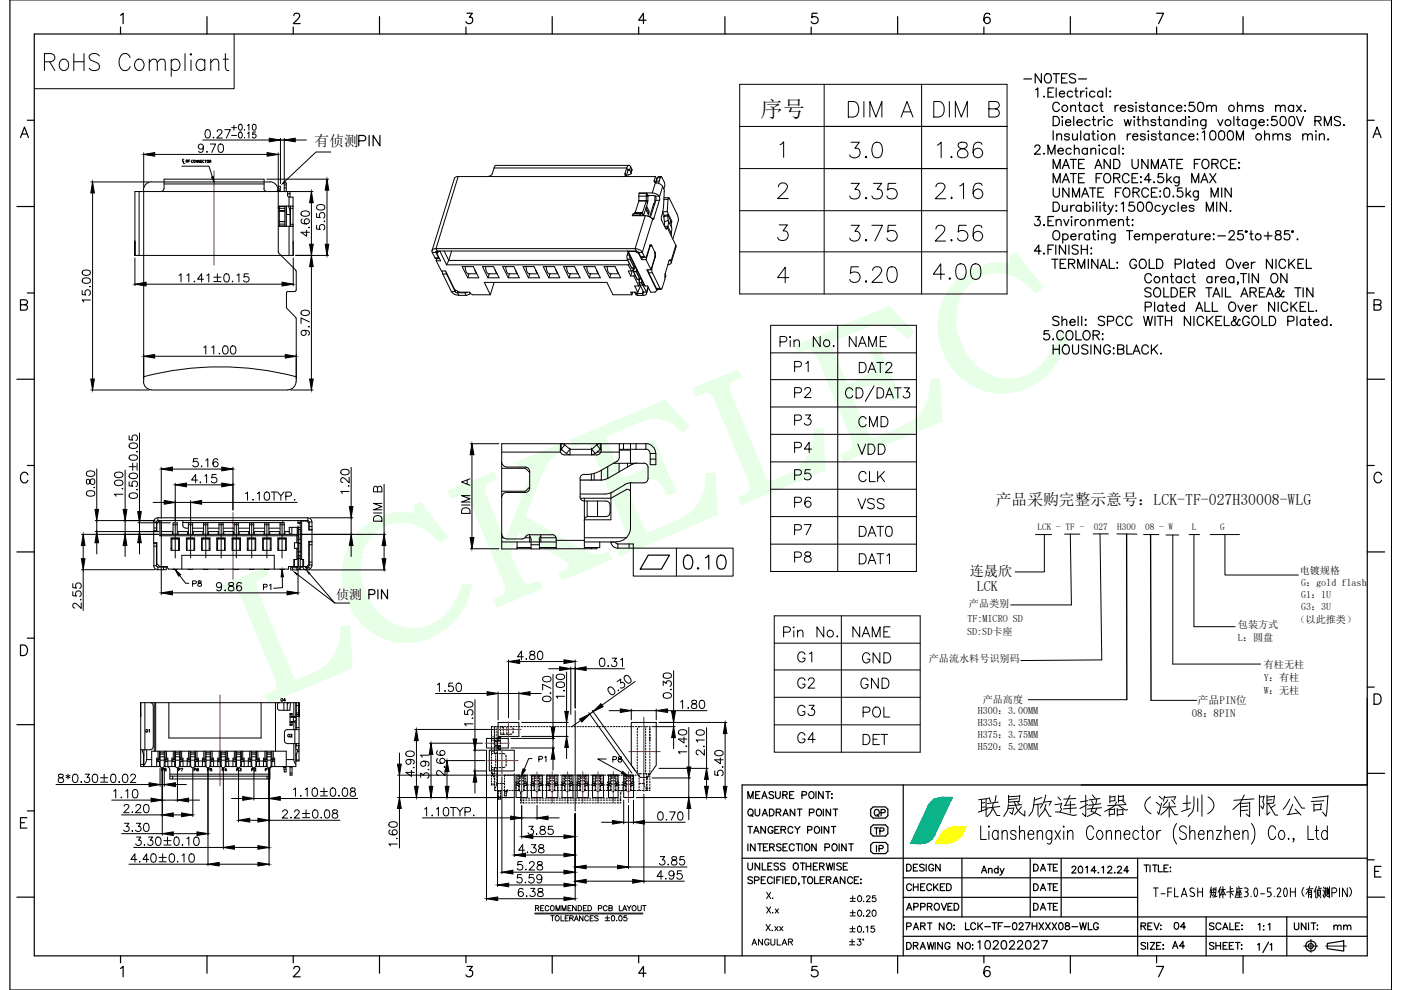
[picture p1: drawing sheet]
<svg xmlns="http://www.w3.org/2000/svg" width="297mm" height="210mm" viewBox="0 0 297 210" stroke-linecap="round" stroke-linejoin="round" font-family="sans-serif">
<defs><g id="words">
<text font-size="11.9" x="206.4" y="175.7">联晟欣连接器（深圳）有限公司</text>
<g font-size="7.1">
<text x="178.9" y="26.1">DIM A</text>
<text x="197.2" y="26.1">DIM B</text>
</g>
<g font-size="6.6">
<text x="179.2" y="34.6">3.0</text>
<text x="197.9" y="34.6">1.86</text>
<text x="179.2" y="43.4">3.35</text>
<text x="197.6" y="43.4">2.16</text>
<text x="179.2" y="52.2">3.75</text>
<text x="197.6" y="52.2">2.56</text>
<text x="179.2" y="61">5.20</text>
<text x="196.8" y="60.3">4.00</text>
</g>
<text font-size="5.7" x="181" y="97.7">VDD</text>
<g font-size="5.3">
<text x="75.1" y="32.1">PIN</text>
<text x="164.4" y="74.8">Pin No.</text>
<text x="179.2" y="74.8">NAME</text>
<text x="167.6" y="80.1">P1</text>
<text x="181.3" y="80.1">DAT2</text>
<text x="167.6" y="85.4">P2</text>
<text x="167.6" y="91.4">P3</text>
<text x="181.3" y="91.7">CMD</text>
<text x="167.6" y="97">P4</text>
<text x="167.6" y="103">P5</text>
<text x="181.3" y="103.4">CLK</text>
<text x="167.6" y="108.7">P6</text>
<text x="181" y="109">VSS</text>
<text x="167.6" y="114.7">P7</text>
<text x="181.3" y="115">DAT0</text>
<text x="167.6" y="120.3">P8</text>
<text x="181.3" y="120.7">DAT1</text>
<text x="165.1" y="136.2">Pin No.</text>
<text x="179.9" y="136.2">NAME</text>
<text x="168.3" y="141.5">G1</text>
<text x="182" y="141.8">GND</text>
<text x="168.3" y="147.1">G2</text>
<text x="181.7" y="147.1">GND</text>
<text x="168.3" y="152.8">G3</text>
<text x="182" y="153.1">POL</text>
<text x="168.3" y="158.8">G4</text>
<text x="182" y="159.1">DET</text>
</g>
<g font-size="4.9">
<text x="77.3" y="128.1">PIN</text>
<text x="207.1" y="186.6">Andy</text>
<text x="206.4" y="202.5">102022027</text>
<text x="247.6" y="202.5">A4</text>
</g>
<text font-size="4.7" x="161.3" y="24.8">序号</text>
<g font-size="4.4">
<text x="129.1" y="163">P8</text>
<text x="184.5" y="174.3">QP</text>
<text x="184.5" y="178.2">TP</text>
<text x="218.4" y="185.9">DATE</text>
<text x="161.6" y="191.9">X.</text>
<text x="191.2" y="190.1">CHECKED</text>
<text x="218.4" y="190.1">DATE</text>
<text x="191.2" y="194">APPROVED</text>
<text x="218.4" y="194">DATE</text>
<text x="179.2" y="201.8">±3°</text>
<text x="248" y="198.3">04</text>
</g>
<g font-size="4">
<text x="39.9" y="125.6">P8</text>
<text x="55" y="126.3">P1</text>
<text x="113.2" y="162.6">P1</text>
<text x="184.9" y="181.7">IP</text>
<text x="161.6" y="194.7">X.x</text>
<text x="179.2" y="192.3">±0.25</text>
<text x="158.4" y="201.4">ANGULAR</text>
<text x="281.9" y="198.3">mm</text>
</g>
<g font-size="3.5">
<text x="58.6" y="149.9">G4</text>
<text x="32.8" y="156.6" transform="rotate(-90 32.8 156.6)">G1</text>
<text x="33.5" y="164.7">P8</text>
<text x="37" y="164.7">P7</text>
<text x="40.2" y="164.7">P6</text>
<text x="43" y="164.7">P5</text>
<text x="46.2" y="164.7">P4</text>
<text x="49.4" y="164.7">P3</text>
<text x="52.6" y="164.7">P2</text>
<text x="55.4" y="164.7">P1</text>
</g>
<text font-size="3.3" x="211.1" y="107.1">产品采购完整示意号：LCK-TF-027H30008-WLG</text>
<g font-size="3.1">
<text x="66.7" y="30.9">有侦测</text>
<text x="60" y="157.3">G2</text>
</g>
<g font-size="3">
<text x="205.6" y="122.1">连晟欣</text>
<text x="207.1" y="125.3">LCK</text>
</g>
<text font-size="2.8" x="71.3" y="127">侦测</text>
<g font-size="2.3">
<text x="253.9" y="149.2">产品PIN位</text>
<text x="252.7" y="151.9">08：8PIN</text>
</g>
<g font-size="2.1">
<text x="275.6" y="121.8">电镀规格</text>
<text x="275.8" y="124.3">G：gold flash</text>
<text x="205.1" y="131.8">TF:MICRO SD</text>
<text x="205.4" y="128.6">产品类别</text>
<text x="275.8" y="126.8">G1：1U</text>
<text x="275.8" y="129.3">G3：3U</text>
<text x="205.1" y="134.6">SD:SD卡座</text>
<text x="262.5" y="133.2">包装方式</text>
<text x="262.5" y="135.9">L：圆盘</text>
<text x="274.7" y="132">（以此推类）</text>
<text x="196.9" y="140.4">产品流水料号识别码</text>
<text x="268" y="141.7">有柱无柱</text>
<text x="208.4" y="149">产品高度</text>
<text x="268" y="144.4">Y：有柱</text>
<text x="268" y="147.2">W：无柱</text>
<text x="207.3" y="151.5">H300：3.00MM</text>
<text x="207.3" y="154">H335：3.35MM</text>
<text x="207.3" y="156.5">H375：3.75MM</text>
<text x="207.3" y="159">H520：5.20MM</text>
</g>
<g font-size="2">
<text x="220" y="112.5">LCK - TF -</text>
<text x="231.9" y="112.5">027</text>
<text x="236.8" y="112.5">H300</text>
<text x="242.8" y="112.5">08 - W</text>
<text x="252.7" y="112.5">L</text>
<text x="258.7" y="112.5">G</text>
</g>
</g></defs>
<!-- layer: 0 -->
<g fill="#e6ffe6" stroke="#e6ffe6" stroke-width=".21">
<path d="M214.2 54.2l1.3-.5 .4 .5z"/>
<path d="M210.6 55.8h1.1z"/>
<path d="M218.6 61.1h2.4l-.6 .5z"/>
<path d="M187.7 65.3l.9-.3 .4 .3z"/>
<path d="M224.4 70.8l1.3 .3h-1.3z"/>
<path d="M192.1 71.4h.5l-.3 .3z"/>
<path d="M156.4 78.5h.1z"/>
<path d="M198.3 80.4h.9z"/>
<path d="M211.6 83.3h1.7z"/>
<path d="M147.5 83.7h.4l-.3 .2z"/>
<path d="M140.7 85l.3-.1 .1 .1z"/>
<path d="M188.8 84.3h2l-1.3 .6z"/>
<path d="M144.4 91.3h.7l-.4 .3z"/>
<path d="M138.2 93.7l.5-.3 .1 .3z"/>
<path d="M117.9 94.5l.4-.1v.1z"/>
<path d="M110 99.3h.7l-.6 .2z"/>
<path d="M104.2 100.3l.4-.2 .1 .2z"/>
<path d="M149.8 100.4l1.8-.1v.1z"/>
<path d="M141.2 104.2h2l-1.4 .6z"/>
<path d="M95.7 105.5h.2z"/>
<path d="M88.4 106.9l.8-.3 .2 .3z"/>
<path d="M156.6 105.5h4.2l-3.3 1.4z"/>
<path d="M84.3 108.7h1z"/>
<path d="M93.2 114.9h.4l-.2 .1z"/>
<path d="M128.8 117.2h.2z"/>
<path d="M130.7 116.3h4.1l-3.2 1.4z"/>
<path d="M118.6 121.5h4.1l-3.3 1.4z"/>
<path d="M113.3 123.6l1-.4 .2 .4z"/>
<path d="M98.2 123.7l.4 .1h-.5z"/>
<path d="M47.1 125.6h.7l-.6 .3z"/>
<path d="M104.8 127.2h4.2l-3.1 1.3z"/>
<path d="M72.3 132.9l1.8-.2v.2z"/>
<path d="M84.8 136.2h2.1z"/>
<path d="M57.1 147.2h4.1l-.8 .3z"/>
<path d="M210.6 55.8l2 .1zM210.3 55.9h2.3z"/>
<path d="M210.3 55.9h2.5zM210.3 55.9h2.5z"/>
<path d="M210.3 55.9l3.6 .1-1.1-.1zM209.3 56l1-.1 3.6 .1z"/>
<path d="M214.2 54.2l3.1 1.8-1.4-1.8zM214.2 54.2l3.1 1.8h-3z"/>
<path d="M209.3 56h4.7zM209.3 56h4.7z"/>
<path d="M214.3 56l3 .1zM214.3 56l3 .1z"/>
<path d="M209.3 56l5 .1zM209 56.1h5.3z"/>
<path d="M209 56.1l8.5 .2-.2-.2zM208.2 56.3l.8-.2 8.5 .2z"/>
<path d="M208.2 56.3l9.6 .4-.3-.4zM207 56.7l1.2-.4 9.6 .4z"/>
<path d="M207 56.7l10.9 .2-.1-.2zM206.8 56.9l.2-.2 10.9 .2z"/>
<path d="M206.8 56.9l11.5 .5-.4-.5zM205.8 57.4l1-.5 11.5 .5z"/>
<path d="M205.8 57.4l12.9 .4-.4-.4zM205 57.8l.8-.4 12.9 .4z"/>
<path d="M211.1 57.8h7.6zM211.1 57.8h7.6z"/>
<path d="M212.2 57.8l6.6 .1zM212.2 57.8l6.6 .1z"/>
<path d="M213 57.9l6 .3-.2-.3zM213 57.9l6 .3h-5z"/>
<path d="M214 58.2l5.3 .4-.3-.4zM214 58.2l5.3 .4h-4.2z"/>
<path d="M215.1 58.6l4.6 .6-.4-.6zM215.1 58.6l4.6 .6h-3.6z"/>
<path d="M216.1 59.2l4 .4-.4-.4zM216.1 59.2l4 .4h-3.3z"/>
<path d="M216.8 59.6l3.8 .7-.5-.7zM216.8 59.6l3.8 .7h-3z"/>
<path d="M217.6 60.3l3.5 .7-.5-.7zM217.6 60.3l3.5 .7h-2.7z"/>
<path d="M218.4 61l2.6 .1 .1-.1zM218.4 61l2.6 .1h-2.4z"/>
<path d="M218.6 61.1l.5 .5h1.3zM219.1 61.6h1.3l-.7 .5z"/>
<path d="M200.6 62.5l2.8 .8 .3-.8zM200.6 62.5l2.8 .8h-3.2z"/>
<path d="M200.2 63.3l3.1 .2 .1-.2zM200.2 63.3l3.1 .2h-3.2z"/>
<path d="M200.1 63.5l3 .8 .2-.8zM200.1 63.5l3 .8h-3.3z"/>
<path d="M199.8 64.3l3.2 .3 .1-.3zM199.8 64.3l3.2 .3h-3.3z"/>
<path d="M199.7 64.6l3.1 .7 .2-.7zM199.7 64.6l3.1 .7h-3.4z"/>
<path d="M199.4 65.3l3.4 .4v-.4zM199.4 65.3l3.4 .4h-3.5z"/>
<path d="M199.3 65.7l3.4 .7 .1-.7zM199.3 65.7l3.4 .7h-3.5z"/>
<path d="M199.2 66.4l3.4 .3 .1-.3zM199.2 66.4l3.4 .3h-3.5z"/>
<path d="M199.1 66.7l3.5 .8v-.8zM199.1 66.7l3.5 .8h-3.6z"/>
<path d="M199 67.5l3.6 .2v-.2zM199 67.5l3.6 .2h-3.6z"/>
<path d="M199 67.7l3.6 .4v-.4zM199 67.7l3.6 .4h-3.7z"/>
<path d="M187.7 65.3l4.4 3.4-3.1-3.4zM179.6 68.7l8.1-3.4 4.4 3.4z"/>
<path d="M198.9 68.1l3.8 .7-.1-.7zM198.9 68.1l3.8 .7h-3.8z"/>
<path d="M186.6 68.7l5.6 .2-.1-.2zM186.6 68.7l5.6 .2h-4.4z"/>
<path d="M198.9 68.8l3.8 .4v-.4zM198.9 68.8l3.8 .4h-3.8z"/>
<path d="M187.8 68.9l4.7 .3-.3-.3zM187.8 68.9l4.7 .3h-3.5z"/>
<path d="M189 69.2l4 .5-.5-.5zM189 69.2l4 .5h-3z"/>
<path d="M178 69.4l4.4 .5 1.3-.5zM176.9 69.9l1.1-.5 4.4 .5z"/>
<path d="M198.9 69.2l3.9 .8-.1-.8zM198.9 69.2l3.9 .8h-3.9z"/>
<path d="M190 69.7l3.3 .4-.3-.4zM190 69.7l3.3 .4h-2.7z"/>
<path d="M176.9 69.9l4.9 .2 .6-.2zM176.3 70.1l.6-.2 4.9 .2z"/>
<path d="M198.9 70l4 .3-.1-.3zM198.9 70l4 .3h-3.9z"/>
<path d="M190.6 70.1l3.1 .4-.4-.4zM190.6 70.1l3.1 .4h-2.7z"/>
<path d="M191 70.5l2.3 .3 .4-.3zM191 70.5l2.3 .3h-1.8z"/>
<path d="M199 70.3l4.1 .8-.2-.8zM199 70.3l4.1 .8h-4.1z"/>
<path d="M224.4 71.1l1.9 .1zM224.4 71.1l1.9 .1z"/>
<path d="M224.4 71.2l1.8 .1 .1-.1zM224.4 71.2l1.8 .1h-1.9z"/>
<path d="M199 71.1l4.2 .3-.1-.3zM199 71.1l4.2 .3h-4.1z"/>
<path d="M191.5 70.8l1.1 .6 .7-.6zM191.5 70.8l1.1 .6h-.5z"/>
<path d="M199.1 71.4l4.4 .8-.3-.8zM199.1 71.4l4.4 .8h-4.3z"/>
<path d="M224.3 71.3l1.7 1.1 .2-1.1zM224.3 71.3l1.7 1.1h-2z"/>
<path d="M224 72.4h2zM224 72.4h2z"/>
<path d="M199.2 72.2l4.4 .3-.1-.3zM199.2 72.2l4.4 .3h-4.3z"/>
<path d="M176.3 70.1l-.5 2.5 6-2.5zM170.3 72.6l6-2.5-.5 2.5z"/>
<path d="M199.3 72.5l4.4 .2-.1-.2zM199.3 72.5l4.4 .2h-4.3z"/>
<path d="M223.9 72.4l1.8 1.1 .3-1.1zM223.9 72.4l1.8 1.1h-2.2z"/>
<path d="M223.5 73.5h2.2zM223.5 73.5h2.1z"/>
<path d="M199.4 72.7l4.7 .9-.4-.9zM199.4 72.7l4.7 .9h-4.5z"/>
<path d="M199.6 73.6l4.6 .2-.1-.2zM199.6 73.6l4.6 .2h-4.4z"/>
<path d="M223.5 73.5l1.8 1 .3-1zM223.5 73.5l1.8 1h-2.3z"/>
<path d="M223 74.5h2.3zM223 74.5h2.2z"/>
<path d="M199.8 73.8l4.9 .9-.5-.9zM199.8 73.8l4.9 .9h-4.6z"/>
<path d="M200.1 74.7l4.7 .2-.1-.2zM200.1 74.7l4.7 .2h-4.7z"/>
<path d="M223 74.5l2.1 .4 .1-.4zM223 74.5l2.1 .4h-2.4z"/>
<path d="M222.7 74.9l2.1 .6 .3-.6zM222.7 74.9l2.1 .6h-2.4z"/>
<path d="M200.1 74.9l5.2 .7-.5-.7zM200.1 74.9l5.2 .7h-4.9z"/>
<path d="M200.4 75.6l5 .2-.1-.2zM200.4 75.6l5 .2h-4.8z"/>
<path d="M222.4 75.5l2.1 .5 .3-.5zM222.4 75.5l2.1 .5h-2.4z"/>
<path d="M222.1 76l2.2 .4 .2-.4zM222.1 76l2.2 .4h-2.5z"/>
<path d="M200.6 75.8l5.4 .8-.6-.8zM200.6 75.8l5.4 .8h-5z"/>
<path d="M201 76.6l5.1 .1zM201 76.6l5.1 .1z"/>
<path d="M221.8 76.4l2.1 .6 .4-.6zM221.8 76.4l2.1 .6h-2.7z"/>
<path d="M221.2 77l2.6 .1 .1-.1zM221.2 77l2.6 .1h-2.7z"/>
<path d="M201 76.7l5.8 .7-.7-.7zM201 76.7l5.8 .7h-5.3z"/>
<path d="M201.5 77.4l5.5 .2-.2-.2zM201.5 77.4l5.5 .2h-5.4z"/>
<path d="M201.6 77.6l5.8 .3-.4-.3zM201.6 77.6l5.8 .3h-5.5z"/>
<path d="M221.1 77.1l2.2 .8 .5-.8zM220.3 77.9l.8-.8 2.2 .8z"/>
<path d="M220.3 77.9h3zM220.3 77.9h3z"/>
<path d="M201.9 77.9l6.2 .6-.7-.6zM201.9 77.9l6.2 .6h-5.8z"/>
<path d="M202.3 78.5l6 .1-.2-.1zM202.3 78.5l6 .1h-5.9z"/>
<path d="M220.3 77.9l2.4 .8 .6-.8zM219.4 78.7l.9-.8 2.4 .8z"/>
<path d="M219.4 78.7h3.3zM219.3 78.8h3.3z"/>
<path d="M202.4 78.6l6.8 .6-.9-.6zM202.4 78.6l6.8 .6h-6.2z"/>
<path d="M219.3 78.8l2.8 .4 .5-.4zM218.5 79.2l.8-.4 2.8 .4z"/>
<path d="M203 79.2l6.3 .1zM203 79.2l6.3 .1z"/>
<path d="M218.5 79.2l3.5 .1 .1-.1zM218.3 79.3l.2-.1 3.5 .1z"/>
<path d="M218.3 79.3l3.3 .4 .4-.4zM217.5 79.7l.8-.4 3.3 .4z"/>
<path d="M203 79.3l7.3 .4-1-.4zM203 79.3l7.3 .4h-6.8z"/>
<path d="M156.4 78.5l.7 1.4-.6-1.4zM152.9 79.9l3.5-1.4 .7 1.4z"/>
<path d="M217.5 79.7l3.8 .3 .3-.3zM216.8 80l.7-.3 3.8 .3z"/>
<path d="M203.5 79.7l7.6 .3-.8-.3zM203.5 79.7l7.6 .3h-7.3z"/>
<path d="M203.8 80l7.5 .1zM203.8 80l7.5 .1z"/>
<path d="M216.8 80h4.5zM216.4 80.1h4.8z"/>
<path d="M152.9 79.9l3.3 .4 .9-.4zM152 80.3l.9-.4 3.3 .4z"/>
<path d="M216.4 80.1l4.6 .2 .2-.2zM215.7 80.3l.7-.2 4.6 .2z"/>
<path d="M203.9 80.1l8.5 .2-1.1-.2zM203.9 80.1l8.5 .2h-8.2z"/>
<path d="M215.7 80.3l5.1 .1 .2-.1zM214.6 80.4l1.1-.1 5.1 .1z"/>
<path d="M204.2 80.3l9.1 .1zM204.2 80.3l9.1 .1z"/>
<path d="M214.6 80.4h6.2zM213.5 80.4h7.3z"/>
<path d="M204.3 80.4h9.2zM204.3 80.4h9.2z"/>
<path d="M198.3 80.4l.9 .1zM197.4 80.5h1.8z"/>
<path d="M204.3 80.4l16.1 .3 .4-.3zM204.3 80.4l16.1 .3h-15.8z"/>
<path d="M204.6 80.7h15.8zM204.6 80.7h15.7z"/>
<path d="M152 80.3l2.9 .7 1.3-.7zM150.4 81l1.6-.7 2.9 .7z"/>
<path d="M204.8 80.7l14.6 .6 .9-.6zM204.8 80.7l14.6 .6h-13.8z"/>
<path d="M205.6 81.3h13.8zM205.6 81.3l13.8 .1z"/>
<path d="M182.6 80.4l7 1-.4-1zM180.1 81.4l2.5-1 7 1z"/>
<path d="M197.4 80.5l1.9 1-.1-1zM197.4 80.5l1.9 1h-2z"/>
<path d="M173.3 75.7l6.3 5.9-2.4-5.9zM173.3 75.7l6.3 5.9h-3.8z"/>
<path d="M175.8 81.6h8.8zM175.8 81.6h8.6z"/>
<path d="M205.6 81.4l12.8 .4 1-.4zM205.6 81.4l12.8 .4h-11.9z"/>
<path d="M150.4 81l4.1 .9 .4-.9zM148.2 81.9l2.2-.9 4.1 .9z"/>
<path d="M206.5 81.8h11.9zM206.5 81.8l11.8 .1z"/>
<path d="M206.6 81.9l11.4 .2 .3-.2zM206.6 81.9l11.4 .2h-11z"/>
<path d="M175.8 81.6l7.5 .5 1.1-.5zM175.8 81.6l7.5 .5h-7.3z"/>
<path d="M207 82.1l10.6 .1 .4-.1zM207 82.1l10.6 .1h-10.3z"/>
<path d="M186.8 81.7l3.3 .7-.4-.7zM186.8 81.7l3.3 .7h-2.3z"/>
<path d="M148.2 81.9l6.3 .5v-.5zM146.9 82.4l1.3-.5 6.3 .5z"/>
<path d="M207.3 82.2l9.6 .3 .7-.3zM207.3 82.2l9.6 .3h-8.9z"/>
<path d="M208 82.5l8.5 .1 .4-.1zM208 82.5l8.5 .1h-8.1z"/>
<path d="M197.3 81.5l2 1.2v-1.2zM197.3 81.5l2 1.2h-2.1z"/>
<path d="M208.4 82.6l7.4 .3 .7-.3zM208.4 82.6l7.4 .3h-6.8z"/>
<path d="M187.8 82.4l2.5 .5-.2-.5zM187.8 82.4l2.5 .5h-2.1z"/>
<path d="M146.9 82.4l7.8 .5-.2-.5zM146.9 82.4l7.8 .5h-7.5z"/>
<path d="M209 82.9h6.8zM209 82.9h6.4z"/>
<path d="M147.2 82.9l7.6 .2-.1-.2zM147.2 82.9l7.6 .2h-7.6z"/>
<path d="M209.4 82.9l5.3 .2 .7-.2zM209.4 82.9l5.3 .2h-4.7z"/>
<path d="M150 83.1h4.8zM150 83.1h4.8z"/>
<path d="M147.2 83.1h2.7zM147.2 83.1h2.8z"/>
<path d="M210 83.1h4.7zM210 83.1l4.3 .1z"/>
<path d="M210.5 83.2l3 .1 .8-.1zM210.5 83.2l3 .1z"/>
<path d="M147.2 83.1l1.9 .2 .8-.2zM147.2 83.1l1.9 .2h-1.8z"/>
<path d="M211.1 83.3h2.4zM211.1 83.3h2.2z"/>
<path d="M211.6 83.3h.9zM212 83.3h.5z"/>
<path d="M176 82.1l4.3 1.2 3-1.2zM176 82.1l4.3 1.2h-3.8z"/>
<path d="M150 83.1l4.9 .4-.1-.4zM150 83.1l4.9 .4h-4.1z"/>
<path d="M147.3 83.3l1 .2 .8-.2zM147.3 83.3l1 .2h-.9z"/>
<path d="M197.2 82.7l2.2 1-.1-1zM197.2 82.7l2.2 1h-2.4z"/>
<path d="M147.4 83.5l.5 .2 .4-.2zM147.4 83.5l.5 .2h-.4z"/>
<path d="M150.8 83.5l4.3 .4-.2-.4zM150.8 83.5l4.3 .4h-4z"/>
<path d="M188.2 82.9l2.5 1.2-.4-1.2zM188.2 82.9l2.5 1.2h-2z"/>
<path d="M188.7 84.1l2.1 .2-.1-.2zM188.7 84.1l2.1 .2h-2z"/>
<path d="M197 83.7l2.5 1-.1-1zM197 83.7l2.5 1h-2.7z"/>
<path d="M188.8 84.3l.2 .6h.5zM189 84.9h.5l-.4 .1z"/>
<path d="M151.1 83.9l4.5 1.2-.5-1.2zM151.1 83.9l4.5 1.2h-3.9z"/>
<path d="M196.8 84.7l2.7 .7v-.7zM196.8 84.7l2.7 .7h-3z"/>
<path d="M196.5 85.4l3 1.1v-1.1zM196.5 85.4l3 1.1h-3.5z"/>
<path d="M196 86.5l3.6 .9-.1-.9zM196 86.5l3.6 .9h-4.2z"/>
<path d="M195.4 87.4l4.2 .8v-.8zM195.4 87.4l4.2 .8h-4.9z"/>
<path d="M194.7 88.2l5 .5-.1-.5zM194.2 88.7l.5-.5 5 .5z"/>
<path d="M140.7 85l3.8 3.7-3.4-3.7zM131.9 88.7l8.8-3.7 3.8 3.7z"/>
<path d="M138.9 88.7h5.6zM138.9 88.7h5.6z"/>
<path d="M131.9 88.7h7zM131.7 88.7h6.1z"/>
<path d="M131.7 88.7l6.1 .1zM131.7 88.7l6.1 .1z"/>
<path d="M139.7 88.7l4.9 .1zM139.7 88.7l4.9 .1z"/>
<path d="M131.7 88.8l5.4 .2 .7-.2zM131.3 89l.4-.2 5.4 .2z"/>
<path d="M140.2 88.8l4.7 .4-.3-.4zM140.2 88.8l4.7 .4h-3.5z"/>
<path d="M194.2 88.7l5.5 .5v-.5zM193.5 89.2l.7-.5 5.5 .5z"/>
<path d="M193.5 89.2h6.2zM193.4 89.3h6.1z"/>
<path d="M131.3 89l4.7 .3 1.1-.3zM130.4 89.3l.9-.3 4.7 .3z"/>
<path d="M141.4 89.2l4 .4-.5-.4zM141.4 89.2l4 .4h-3z"/>
<path d="M130.4 89.3l4.3 .5 1.3-.5zM129.2 89.8l1.2-.5 4.3 .5z"/>
<path d="M193.4 89.3l4.7 .5 1.4-.5zM192.5 89.8l.9-.5 4.7 .5z"/>
<path d="M142.4 89.6l3.3 .4-.3-.4zM142.4 89.6l3.3 .4h-2.8z"/>
<path d="M129.2 89.8l5 .3 .5-.3zM128.7 90.1l.5-.3 5 .3z"/>
<path d="M142.9 90l3.1 .4-.3-.4zM142.9 90l3.1 .4h-2.6z"/>
<path d="M192.5 89.8l4.3 .6 1.3-.6zM191.4 90.4l1.1-.6 4.3 .6z"/>
<path d="M143.4 90.4l2.3 .3 .3-.3zM143.4 90.4l2.3 .3h-1.9z"/>
<path d="M191.4 90.4l4 .6 1.4-.6zM190.1 91l1.3-.6 4 .6z"/>
<path d="M176.5 83.3l7.2 8-3.4-8zM176.5 83.3l7.2 8h-3.8z"/>
<path d="M143.8 90.7l1.3 .6 .6-.6zM143.8 90.7l1.3 .6h-.7z"/>
<path d="M190.1 91l1.7 1.5 3.6-1.5zM186.5 92.5l3.6-1.5 1.7 1.5z"/>
<path d="M128.7 90.1l-.5 2.5 6-2.5zM122.7 92.6l6-2.5-.5 2.5z"/>
<path d="M186.5 92.5l4.7 .3 .6-.3zM185.9 92.8l.6-.3 4.7 .3z"/>
<path d="M122.7 92.6l5.8 .6-.3-.6zM121 93.2l1.7-.6 5.8 .6z"/>
<path d="M180.5 93l9.2 .4 .9-.4zM180.5 93l9.2 .4h-9z"/>
<path d="M121 93.2l7.8 .8-.3-.8zM121 93.2l7.8 .8h-7.5z"/>
<path d="M121.3 94l1.8 .2 .7-.2zM121.3 94l1.8 .2h-1.7z"/>
<path d="M138.2 93.7l.8 .5-.2-.5zM137 94.2l1.2-.5 .8 .5z"/>
<path d="M123.8 94l5.1 .2-.1-.2zM123.8 94l5.1 .2h-4.1z"/>
<path d="M124.8 94.2l4.3 .3-.2-.3zM124.8 94.2l4.3 .3h-4z"/>
<path d="M137 94.2l2.2 .4-.2-.4zM137 94.2l2.2 .4h-2.1z"/>
<path d="M137.1 94.6l2.1 .1v-.1zM137.1 94.6l2.1 .1h-2z"/>
<path d="M121.4 94.2l.3 .5 1.4-.5zM121.4 94.2l.3 .5z"/>
<path d="M125.1 94.5l4.4 1.2-.4-1.2zM125.1 94.5l4.4 1.2h-3.8z"/>
<path d="M117.9 94.5l1 1.4-.6-1.4zM114.8 95.9l3.1-1.4 1 1.4z"/>
<path d="M137.2 94.7l2.5 1.2-.5-1.2zM137.2 94.7l2.5 1.2h-2.1z"/>
<path d="M114.8 95.9l3 .5 1.1-.5zM113.5 96.4l1.3-.5 3 .5z"/>
<path d="M179.1 96.1l3.4 .3 .7-.3zM178.3 96.4l.8-.3 3.4 .3z"/>
<path d="M137.6 95.9l2.5 .9-.4-.9zM137.6 95.9l2.5 .9h-2.3z"/>
<path d="M113.5 96.4l3.6 .5 .7-.5zM112.3 96.9l1.2-.5 3.6 .5z"/>
<path d="M137.8 96.8l2.6 .9-.3-.9zM137.8 96.8l2.6 .9h-2.7z"/>
<path d="M112.3 96.9l3.8 .9 1-.9zM110.1 97.8l2.2-.9 3.8 .9z"/>
<path d="M178.3 96.4l.7 1.5 3.5-1.5zM178.3 96.4l.7 1.5z"/>
<path d="M110.1 97.8l5.9 .3 .1-.3zM109.5 98.1l.6-.3 5.9 .3z"/>
<path d="M137.7 97.7l3.3 1.2-.6-1.2zM137.7 97.7l3.3 1.2h-3.9z"/>
<path d="M109.5 98.1l6.1 .8 .4-.8zM109.5 98.1l6.1 .8h-5.8z"/>
<path d="M109.8 98.9l1.3 .3 1-.3zM109.8 98.9l1.3 .3h-1.1z"/>
<path d="M112.1 98.9l3.3 .3 .2-.3zM112.1 98.9l3.3 .3h-2.9z"/>
<path d="M112.5 99.2l2.9 .1zM112.5 99.2l2.9 .1z"/>
<path d="M110 99.2l.7 .1 .4-.1zM110 99.2l.7 .1h-.7z"/>
<path d="M137.1 98.9l4.2 .8-.3-.8zM136.1 99.7l1-.8 4.2 .8z"/>
<path d="M112.6 99.3l2.5 .5 .3-.5zM112.6 99.3l2.5 .5h-2.4z"/>
<path d="M112.7 99.8l2.3 .2 .1-.2zM112.7 99.8l2.3 .2h-2.4z"/>
<path d="M136.1 99.7l5.4 .6-.2-.6zM134.9 100.3l1.2-.6 5.4 .6z"/>
<path d="M151.7 85.1l10.3 15.4-6.4-15.4zM151.7 85.1l10.3 15.4h-3.9z"/>
<path d="M112.6 100l2 1.2 .4-1.2zM112.6 100l2 1.2h-2.4z"/>
<path d="M134.9 100.3l7.1 1.1-.5-1.1zM132.4 101.4l2.5-1.1 7.1 1.1z"/>
<path d="M149.8 100.4l1.8 1v-1zM149.8 100.4l1.8 1h-1.9z"/>
<path d="M132.4 101.4l4.6 .1 .8-.1zM132 101.5l.4-.1 4.6 .1z"/>
<path d="M125.7 95.7l6.3 5.8-2.5-5.8zM125.7 95.7l6.3 5.8h-3.8z"/>
<path d="M128.2 101.5h8.8zM128.2 101.5l8.6 .1z"/>
<path d="M104.2 100.3l1 1.3-.5-1.3zM101.1 101.6l3.1-1.3 1 1.3z"/>
<path d="M137.8 101.4l4.3 .2-.1-.2zM137.8 101.4l4.3 .2h-2.9z"/>
<path d="M158.1 100.5l4.5 1.3-.6-1.3zM158.1 100.5l4.5 1.3h-3.9z"/>
<path d="M166.1 101.1l3.5 .7 1.8-.7zM164.3 101.8l1.8-.7 3.5 .7z"/>
<path d="M158.7 101.8h4zM158.7 101.8h4z"/>
<path d="M101.1 101.6l3.4 .3 .7-.3zM100.4 101.9l.7-.3 3.4 .3z"/>
<path d="M164.3 101.8l4.8 .2 .5-.2zM163.6 102l.7-.2 4.8 .2z"/>
<path d="M158.7 101.8l4.5 .2-.5-.2zM158.7 101.8l4.5 .2h-4.4z"/>
<path d="M128.2 101.6l7.5 .4 1.1-.4zM128.2 101.6l7.5 .4h-7.4z"/>
<path d="M163.6 102h5.5zM163.4 102.1h5.5z"/>
<path d="M158.8 102l4.6 .1zM158.8 102l4.6 .1z"/>
<path d="M139.2 101.6l3.2 .7-.3-.7zM139.2 101.6l3.2 .7h-2.2z"/>
<path d="M100.4 101.9l3 .6 1.1-.6zM99 102.5l1.4-.6 3 .6z"/>
<path d="M158.8 102.1l9.2 .4 .9-.4zM158.8 102.1l9.2 .4h-9.1z"/>
<path d="M149.7 101.4l2 1.2-.1-1.2zM149.7 101.4l2 1.2h-2.1z"/>
<path d="M99 102.5l4.1 .3 .3-.3zM98.1 102.8l.9-.3 4.1 .3z"/>
<path d="M140.2 102.3l2.4 .5-.2-.5zM140.2 102.3l2.4 .5h-2.1z"/>
<path d="M128.3 102l4.4 1.3 3-1.3zM128.3 102l4.4 1.3h-3.8z"/>
<path d="M158.9 102.5l6.8 1 2.3-1zM158.9 102.5l6.8 1h-6.5z"/>
<path d="M149.6 102.6l2.2 1.1-.1-1.1zM149.6 102.6l2.2 1.1h-2.4z"/>
<path d="M98.1 102.8l4.6 1.1 .4-1.1zM95.5 103.9l2.6-1.1 4.6 1.1z"/>
<path d="M140.5 102.8l2.6 1.2-.5-1.2zM140.5 102.8l2.6 1.2h-2z"/>
<path d="M95.5 103.9l7.3 .2-.1-.2zM95.1 104.1l.4-.2 7.3 .2z"/>
<path d="M141.1 104l2.1 .2-.1-.2zM141.1 104l2.1 .2h-2z"/>
<path d="M159.2 103.5l4.3 .9 2.2-.9zM159.2 103.5l4.3 .9h-4.7z"/>
<path d="M158.8 104.4l4.1 .2 .6-.2zM158.5 104.6l.3-.2 4.1 .2z"/>
<path d="M149.4 103.7l2.4 .9v-.9zM149.4 103.7l2.4 .9h-2.6z"/>
<path d="M141.2 104.2l.2 .6h.4zM141.4 104.8h.4l-.3 .2z"/>
<path d="M95.1 104.1l7.8 .7-.1-.7zM95.1 104.1l7.8 .7h-7.5z"/>
<path d="M95.4 104.8l1.8 .2 .9-.2zM95.4 104.8l1.8 .2h-1.7z"/>
<path d="M98.1 104.8l4.9 .2-.1-.2zM98.1 104.8l4.9 .2h-4.4z"/>
<path d="M158.5 104.6l3 .6 1.4-.6zM157.4 105.2l1.1-.6 3 .6z"/>
<path d="M98.6 105l4.5 .2-.1-.2zM98.6 105l4.5 .2h-4.1z"/>
<path d="M95.5 105l.8 .3 .9-.3zM95.5 105l.8 .3h-.6z"/>
<path d="M149.2 104.6l2.6 .8v-.8zM149.2 104.6l2.6 .8h-2.9z"/>
<path d="M157.4 105.2l3.4 .3 .7-.3zM156.6 105.5l.8-.3 3.4 .3z"/>
<path d="M95.7 105.3l.2 .2 .4-.2zM95.7 105.3l.2 .2z"/>
<path d="M99 105.2l4.3 .5-.2-.5zM99 105.2l4.3 .5h-4z"/>
<path d="M148.9 105.4l3 1-.1-1zM148.9 105.4l3 1h-3.5z"/>
<path d="M156.6 105.5l.6 1.4h.3zM157.2 106.9h.3z"/>
<path d="M99.3 105.7l4.4 1.2-.4-1.2zM99.3 105.7l4.4 1.2h-3.8z"/>
<path d="M88.4 106.9l1.2 .2-.2-.2zM87.9 107.1l.5-.2 1.2 .2z"/>
<path d="M148.4 106.4l3.6 .9-.1-.9zM148.4 106.4l3.6 .9h-4.2z"/>
<path d="M147.8 107.3l4.2 .9v-.9zM147.8 107.3l4.2 .9h-4.9z"/>
<path d="M147.1 108.2l4.9 .4v-.4zM146.6 108.6l.5-.4 4.9 .4z"/>
<path d="M84.3 108.7h2zM84.1 108.7h2.2z"/>
<path d="M84.1 108.7h2.4zM84 108.7h2.5z"/>
<path d="M84 108.7l3.6 .2-1.1-.2zM83 108.9l1-.2 3.6 .2z"/>
<path d="M83 108.9h4.7zM83 108.9h4.7z"/>
<path d="M87.9 107.1l3.1 1.9-1.4-1.9zM87.9 107.1l3.1 1.9h-3z"/>
<path d="M83 108.9l5 .1zM82.7 109h5.3z"/>
<path d="M146.6 108.6l5.4 .5v-.5zM145.9 109.1l.7-.5 5.4 .5z"/>
<path d="M82.7 109l8.5 .2-.2-.2zM81.9 109.2l.8-.2 8.5 .2z"/>
<path d="M145.9 109.1h6.1zM145.8 109.2h6.1z"/>
<path d="M112.2 101.2l-.9 8.3 3.3-8.3zM112.2 101.2l-.9 8.3h-2.2z"/>
<path d="M81.9 109.2l9.6 .4-.3-.4zM80.8 109.6l1.1-.4 9.6 .4z"/>
<path d="M80.8 109.6l10.8 .1-.1-.1zM80.5 109.7l.3-.1 10.8 .1z"/>
<path d="M145.8 109.2l4.7 .6 1.4-.6zM144.9 109.8l.9-.6 4.7 .6z"/>
<path d="M80.5 109.7l11.5 .6-.4-.6zM79.4 110.3l1.1-.6 11.5 .6z"/>
<path d="M144.9 109.8l4.2 .6 1.4-.6zM143.7 110.4l1.2-.6 4.2 .6z"/>
<path d="M79.4 110.3l13 .4-.4-.4zM78.7 110.7l.7-.4 13 .4z"/>
<path d="M84.8 110.7h7.6zM84.8 110.7h7.6z"/>
<path d="M78.7 110.7h6.1zM78.7 110.7h5.7z"/>
<path d="M78.7 110.7h5.7zM78.6 110.8h5.1z"/>
<path d="M86 110.7l6.5 .1zM86 110.7l6.5 .1z"/>
<path d="M78.6 110.8h5.1zM78.5 110.8h5.1z"/>
<path d="M143.7 110.4l4.1 .5 1.3-.5zM142.5 110.9l1.2-.5 4.1 .5z"/>
<path d="M78.5 110.8l4.1 .3 1-.3zM78.2 111.1l.3-.3 4.1 .3z"/>
<path d="M86.6 110.8l6.1 .3-.2-.3zM86.6 110.8l6.1 .3h-5z"/>
<path d="M128.9 103.3l7.1 7.9-3.3-7.9zM128.9 103.3l7.1 7.9h-3.8z"/>
<path d="M78.2 111.1l3.7 .3 .7-.3zM77.8 111.4l.4-.3 3.7 .3z"/>
<path d="M77.8 111.4l3.8 .1 .3-.1zM77.8 111.4l3.8 .1h-4z"/>
<path d="M87.7 111.1l5.3 .4-.3-.4zM87.7 111.1l5.3 .4h-4.2z"/>
<path d="M77.6 111.5l3.2 .4 .8-.4zM77.2 111.9l.4-.4 3.2 .4z"/>
<path d="M88.8 111.5l4.6 .6-.4-.6zM88.8 111.5l4.6 .6h-3.6z"/>
<path d="M77.2 111.9l3.1 .3 .5-.3zM76.8 112.2l.4-.3 3.1 .3z"/>
<path d="M76.8 112.2l3.1 .3 .4-.3zM76.8 112.2l3.1 .3h-3.4z"/>
<path d="M142.5 110.9l1.6 1.6 3.7-1.6zM138.8 112.5l3.7-1.6 1.6 1.6z"/>
<path d="M89.8 112.1l4 .4-.4-.4zM89.8 112.1l4 .4h-3.3z"/>
<path d="M132.2 111.2l4.5 1.5-.7-1.5zM132.2 111.2l4.5 1.5h-3.9z"/>
<path d="M132.8 112.7h3.9zM132.8 112.7h3.9z"/>
<path d="M138.8 112.5l4.7 .2 .6-.2zM138.2 112.7l.6-.2 4.7 .2z"/>
<path d="M138.2 112.7l5 .1 .3-.1zM137.8 112.8l.4-.1 5 .1z"/>
<path d="M132.8 112.7l4.3 .1-.4-.1zM132.8 112.7l4.3 .1h-4.2z"/>
<path d="M109.1 109.5l7.9 3.3-5.7-3.3zM109.1 109.5l7.9 3.3h-9.1z"/>
<path d="M137.8 112.8l5.2 .2 .2-.2zM137.4 113l.4-.2 5.2 .2z"/>
<path d="M132.9 112.8l4.5 .2-.3-.2zM132.9 112.8l4.5 .2h-4.5z"/>
<path d="M76.5 112.5l2.8 .5 .6-.5zM76.5 112.5l2.8 .5h-3.3z"/>
<path d="M90.5 112.5l3.8 .6-.5-.6zM90.5 112.5l3.8 .6h-3z"/>
<path d="M76 113l3.1 .2 .2-.2zM76 113l3.1 .2h-3.3z"/>
<path d="M132.9 113l9.2 .3 .9-.3zM132.9 113l9.2 .3h-9z"/>
<path d="M91.3 113.1l3.6 .7-.6-.7zM91.3 113.1l3.6 .7h-2.8z"/>
<path d="M75.8 113.2l2.6 .7 .7-.7zM75.8 113.2l2.6 .7h-3.1z"/>
<path d="M92.1 113.8l2.6 .2 .2-.2zM92.1 113.8l2.6 .2h-2.5z"/>
<path d="M75.3 113.9l3 .2 .1-.2zM75.3 113.9l3 .2h-3.1z"/>
<path d="M75.2 114.1l3 .1 .1-.1zM75.2 114.1l3 .1h-3.1z"/>
<path d="M133.1 113.3l6.8 .9 2.2-.9zM133.1 113.3l6.8 .9h-6.6z"/>
<path d="M133.3 114.2h6.6zM133.3 114.2h6.6z"/>
<path d="M107.9 112.8l1.4 1.7 .7-1.7zM107.9 112.8l1.4 1.7h-2z"/>
<path d="M99.9 106.9l7 7.6-3.2-7.6zM99.9 106.9l7 7.6h-3.8z"/>
<path d="M75.1 114.2l2.9 .3 .2-.3zM75.1 114.2l2.9 .3h-3.1z"/>
<path d="M107.3 114.5l1.9 .4 .1-.4zM107.3 114.5l1.9 .4h-2.1z"/>
<path d="M103.1 114.5l4 .4-.2-.4zM103.1 114.5l4 .4h-3.8z"/>
<path d="M92.2 114l1.4 .9 1.1-.9zM92.2 114l1.4 .9h-.4z"/>
<path d="M74.9 114.5l2.7 .6 .4-.6zM74.9 114.5l2.7 .6h-3.1z"/>
<path d="M133.3 114.2l3.9 1.2 2.7-1.2zM133.3 114.2l3.9 1.2h-4.4z"/>
<path d="M74.5 115.1l3 .3 .1-.3zM74.5 115.1l3 .3h-3.2z"/>
<path d="M132.8 115.4l2.7 .6 1.7-.6zM131.4 116l1.4-.6 2.7 .6z"/>
<path d="M74.3 115.4l2.8 .7 .4-.7zM74.3 115.4l2.8 .7h-3.2z"/>
<path d="M110 112.8l13 3.5-6-3.5zM110 112.8l13 3.5h-7.2z"/>
<path d="M73.9 116.1l3.1 .2 .1-.2zM73.9 116.1l3.1 .2h-3.2z"/>
<path d="M131.4 116l3.4 .3 .7-.3zM130.7 116.3l.7-.3 3.4 .3z"/>
<path d="M115.8 116.3l8.4 .7-1.2-.7zM115.8 116.3l8.4 .7h-7.3z"/>
<path d="M73.8 116.3l3 .9 .2-.9zM73.8 116.3l3 .9h-3.3z"/>
<path d="M103.3 114.9l4.8 2.5 1.1-2.5zM103.3 114.9l4.8 2.5h-3.8z"/>
<path d="M73.5 117.2l3.2 .2 .1-.2zM73.5 117.2l3.2 .2h-3.3z"/>
<path d="M116.9 117l8.4 .5-1.1-.5zM116.9 117l8.4 .5h-7.6z"/>
<path d="M128.8 117.2l.3 .3-.1-.3zM127.8 117.5l1-.3 .3 .3z"/>
<path d="M117.7 117.5h7.6zM117.7 117.5h7.6z"/>
<path d="M130.7 116.3l.6 1.4h.3zM131.3 117.7h.3z"/>
<path d="M127.8 117.5l1.4 .2-.1-.2zM126.7 117.7l1.1-.2 1.4 .2z"/>
<path d="M117.7 117.5l9 .2-1.4-.2zM117.7 117.5l9 .2h-8.6z"/>
<path d="M73.4 117.4l3.1 .8 .2-.8zM73.4 117.4l3.1 .8h-3.4z"/>
<path d="M118.1 117.7l11.4 .6-.3-.6zM118.1 117.7l11.4 .6h-10.4z"/>
<path d="M119.1 118.3l10.5 .2-.1-.2zM119.1 118.3l10.5 .2h-10.2z"/>
<path d="M73.1 118.2l3.3 .3 .1-.3zM73.1 118.2l3.3 .3h-3.3z"/>
<path d="M119.4 118.5l8.9 .6 1.3-.6zM119.4 118.5l8.9 .6h-8z"/>
<path d="M73.1 118.5l3.3 .8v-.8zM73.1 118.5l3.3 .8h-3.6z"/>
<path d="M72.8 119.3l3.6 .3v-.3zM72.8 119.3l3.6 .3h-3.6z"/>
<path d="M120.3 119.1l6.7 .5 1.3-.5zM120.3 119.1l6.7 .5h-6.3z"/>
<path d="M120.7 119.6l5.1 .6 1.2-.6zM120.7 119.6l5.1 .6h-5.1z"/>
<path d="M72.8 119.6l3.5 .8 .1-.8zM72.8 119.6l3.5 .8h-3.6z"/>
<path d="M72.7 120.4l3.6 .2v-.2zM72.7 120.4l3.6 .2h-3.6z"/>
<path d="M120.7 120.2l3.9 .5 1.2-.5zM120.7 120.2l3.9 .5h-4.3z"/>
<path d="M72.7 120.6l3.6 .4v-.4zM72.7 120.6l3.6 .4h-3.7z"/>
<path d="M120.3 120.7l3 .5 1.3-.5zM119.2 121.2l1.1-.5 3 .5z"/>
<path d="M119.2 121.2l3.5 .3 .6-.3zM118.6 121.5l.6-.3 3.5 .3z"/>
<path d="M72.6 121l3.8 .7-.1-.7zM72.6 121l3.8 .7h-3.8z"/>
<path d="M56.1 120.4l.7 1.5zM52.6 121.9l3.5-1.5 .7 1.5z"/>
<path d="M72.6 121.7l3.8 .4v-.4zM72.6 121.7l3.8 .4h-3.8z"/>
<path d="M104.3 117.4l5.8 4.7-2-4.7zM104.3 117.4l5.8 4.7h-3.8z"/>
<path d="M52.6 121.9l3.3 .4 .9-.4zM51.7 122.3l.9-.4 3.3 .4z"/>
<path d="M118.6 121.5l.5 1.4h.3zM119.1 122.9h.3z"/>
<path d="M72.6 122.1l3.9 .8-.1-.8zM72.6 122.1l3.9 .8h-3.9z"/>
<path d="M51.7 122.3l2.9 .7 1.3-.7zM50.1 123l1.6-.7 2.9 .7z"/>
<path d="M106.3 122.1l4.3 1-.5-1zM106.3 122.1l4.3 1h-3.8z"/>
<path d="M72.6 122.9l4 .3-.1-.3zM72.6 122.9l4 .3h-4z"/>
<path d="M106.8 123.1l3.9 .1-.1-.1zM106.8 123.1l3.9 .1h-3.9z"/>
<path d="M106.8 123.2l4.3 .4-.4-.4zM106.8 123.2l4.3 .4h-4.2z"/>
<path d="M113.3 123.6l1.2 .2v-.2zM112.8 123.8l.5-.2 1.2 .2z"/>
<path d="M50.1 123l4 .9 .5-.9zM47.9 123.9l2.2-.9 4 .9z"/>
<path d="M112.8 123.8l1.8 .2-.1-.2zM112.1 124l.7-.2 1.8 .2z"/>
<path d="M106.9 123.6l5.1 .4-.9-.4zM106.9 123.6l5.1 .4h-5z"/>
<path d="M72.6 123.2l4.2 .8-.2-.8zM72.6 123.2l4.2 .8h-4.1z"/>
<path d="M112.1 124h2.5zM112.1 124h2.5z"/>
<path d="M107 124h5.1zM107 124h5.1z"/>
<path d="M98.1 123.8l1.9 .3zM98.1 123.8l1.9 .3h-2z"/>
<path d="M107 124l7.7 .1-.1-.1zM107 124l7.7 .1h-7.6z"/>
<path d="M98 124.1l1.9 .1 .1-.1zM98 124.1l1.9 .1h-1.9z"/>
<path d="M72.7 124l4.2 .3-.1-.3zM72.7 124l4.2 .3h-4.1z"/>
<path d="M47.9 123.9l6.4 .5-.2-.5zM46.6 124.4l1.3-.5 6.4 .5z"/>
<path d="M107.1 124.1l7.8 .6-.2-.6zM107.1 124.1l7.8 .6h-7.7z"/>
<path d="M46.6 124.4l7.7 .5v-.5zM46.6 124.4l7.7 .5h-7.5z"/>
<path d="M107.2 124.7l6.9 .3 .8-.3zM107.2 124.7l6.9 .3h-6.8z"/>
<path d="M72.8 124.3l4.4 .8-.3-.8zM72.8 124.3l4.4 .8h-4.3z"/>
<path d="M46.8 124.9l7.6 .2-.1-.2zM46.8 124.9l7.6 .2h-7.5z"/>
<path d="M98 124.2l1.7 1 .2-1zM98 124.2l1.7 1h-2z"/>
<path d="M49.7 125.1l4.8 .1-.1-.1zM49.7 125.1l4.8 .1h-4.5z"/>
<path d="M46.9 125.1l2.1 .1 .7-.1zM46.9 125.1l2.1 .1h-2z"/>
<path d="M47 125.2h2zM47 125.2l1.8 .1z"/>
<path d="M97.7 125.2l1.9 .2 .1-.2zM97.7 125.2l1.9 .2h-2z"/>
<path d="M72.9 125.1l4.4 .3-.1-.3zM72.9 125.1l4.4 .3h-4.3z"/>
<path d="M50 125.2l4.6 .2-.1-.2zM50 125.2l4.6 .2h-4.1z"/>
<path d="M47 125.3l1 .2 .8-.2zM47 125.3l1 .2h-.9z"/>
<path d="M73 125.4l4.4 .2-.1-.2zM73 125.4l4.4 .2h-4.3z"/>
<path d="M47.1 125.5h.9zM47.1 125.5l.7 .1z"/>
<path d="M50.5 125.4l4.3 .5-.2-.5zM50.5 125.4l4.3 .5h-4z"/>
<path d="M107.3 125l4.4 1 2.4-1zM107.3 125l4.4 1h-4.7z"/>
<path d="M107 126l4.1 .3 .6-.3zM106.7 126.3l.3-.3 4.1 .3z"/>
<path d="M97.6 125.4l1.8 .9 .2-.9zM97.6 125.4l1.8 .9h-2.2z"/>
<path d="M97.2 126.3h2.2zM97.2 126.3l2.1 .1z"/>
<path d="M73.1 125.6l4.7 .9-.4-.9zM73.1 125.6l4.7 .9h-4.5z"/>
<path d="M73.3 126.5l4.6 .2-.1-.2zM73.3 126.5l4.6 .2h-4.5z"/>
<path d="M106.7 126.3l3 .6 1.4-.6zM105.5 126.9l1.2-.6 3 .6z"/>
<path d="M50.8 125.9l4.5 1.2-.5-1.2zM50.8 125.9l4.5 1.2h-3.9z"/>
<path d="M105.5 126.9l3.5 .3 .7-.3zM104.8 127.2l.7-.3 3.5 .3z"/>
<path d="M97.2 126.4l1.8 1 .3-1zM97.2 126.4l1.8 1h-2.3z"/>
<path d="M96.7 127.4h2.3zM96.7 127.4h2.3z"/>
<path d="M73.4 126.7l5 .9-.5-.9zM73.4 126.7l5 .9h-4.6z"/>
<path d="M73.8 127.6l4.7 .1-.1-.1zM73.8 127.6l4.7 .1h-4.7z"/>
<path d="M96.7 127.4l2 .4 .3-.4zM96.7 127.4l2 .4h-2.2z"/>
<path d="M96.5 127.8l2 .5 .2-.5zM96.5 127.8l2 .5h-2.4z"/>
<path d="M104.8 127.2l.5 1.3h.6zM105.3 128.5h.6l-.5 .2z"/>
<path d="M73.8 127.7l5.2 .8-.5-.8zM73.8 127.7l5.2 .8h-4.8z"/>
<path d="M74.2 128.5l4.9 .2-.1-.2zM74.2 128.5l4.9 .2h-4.8z"/>
<path d="M96.1 128.3l2.1 .6 .3-.6zM96.1 128.3l2.1 .6h-2.5z"/>
<path d="M95.7 128.9l2.3 .4 .2-.4zM95.7 128.9l2.3 .4h-2.5z"/>
<path d="M74.3 128.7l5.4 .8-.6-.8zM74.3 128.7l5.4 .8h-5z"/>
<path d="M74.7 129.5l5.1 .1zM74.7 129.5l5.1 .1z"/>
<path d="M95.5 129.3l2.1 .6 .4-.6zM95.5 129.3l2.1 .6h-2.7z"/>
<path d="M94.9 129.9l2.6 .1 .1-.1zM94.9 129.9l2.6 .1h-2.7z"/>
<path d="M74.7 129.6l5.8 .7-.7-.7zM74.7 129.6l5.8 .7h-5.2z"/>
<path d="M75.3 130.3l5.4 .1-.2-.1zM75.3 130.3l5.4 .1h-5.4z"/>
<path d="M75.3 130.4l5.8 .4-.4-.4zM75.3 130.4l5.8 .4h-5.5z"/>
<path d="M94.8 130l2.2 .8 .5-.8zM94 130.8l.8-.8 2.2 .8z"/>
<path d="M94 130.8h3zM94 130.8h2.9z"/>
<path d="M75.6 130.8l6.1 .5-.6-.5zM75.6 130.8l6.1 .5h-5.7z"/>
<path d="M76 131.3l6 .2-.3-.2zM76 131.3l6 .2h-5.9z"/>
<path d="M94 130.8l2.3 .7 .6-.7zM93.1 131.5l.9-.7 2.3 .7z"/>
<path d="M93.1 131.5h3.2zM92.9 131.6h3.4z"/>
<path d="M76.1 131.5l6.9 .6-1-.6zM76.1 131.5l6.9 .6h-6.3z"/>
<path d="M92.9 131.6l2.9 .5 .5-.5zM92.2 132.1l.7-.5 2.9 .5z"/>
<path d="M76.7 132.1h6.3zM76.7 132.1h6.3z"/>
<path d="M92.2 132.1h3.6zM92 132.2h3.7z"/>
<path d="M92 132.2l3.3 .4 .4-.4zM91.3 132.6l.7-.4 3.3 .4z"/>
<path d="M76.7 132.1l7.3 .5-1-.5zM76.7 132.1l7.3 .5h-6.8z"/>
<path d="M91.3 132.6l3.7 .3 .3-.3zM90.5 132.9l.8-.3 3.7 .3z"/>
<path d="M77.2 132.6l7.6 .3-.8-.3zM77.2 132.6l7.6 .3h-7.3z"/>
<path d="M77.5 132.9h7.5zM77.5 132.9h7.5z"/>
<path d="M90.5 132.9h4.5zM90.1 132.9h4.8z"/>
<path d="M90.1 132.9l4.5 .3 .3-.3zM89.4 133.2l.7-.3 4.5 .3z"/>
<path d="M77.6 132.9l8.4 .3-1-.3zM77.6 132.9l8.4 .3h-8.1z"/>
<path d="M72.3 132.9l1.9 .3-.1-.3zM72.3 132.9l1.9 .3h-1.9z"/>
<path d="M89.4 133.2l5.1 .1 .1-.1zM88.3 133.3l1.1-.1 5.1 .1z"/>
<path d="M77.9 133.2l9.2 .1zM77.9 133.2l9.2 .1z"/>
<path d="M88.3 133.3h6.2zM87.2 133.3h7.2z"/>
<path d="M78 133.3h9.2zM78 133.3h9.2z"/>
<path d="M78 133.3l16.1 .3 .3-.3zM78 133.3l16.1 .3h-15.8z"/>
<path d="M78.3 133.6h15.8zM78.3 133.6h15.7z"/>
<path d="M78.4 133.6l14.7 .6 .9-.6zM78.4 133.6l14.7 .6h-13.9z"/>
<path d="M79.2 134.2h13.9zM79.2 134.2l13.8 .1z"/>
<path d="M72.3 133.2l1.9 1.3v-1.3zM72.3 133.2l1.9 1.3h-2z"/>
<path d="M79.3 134.3l12.8 .4 .9-.4zM79.3 134.3l12.8 .4h-11.9z"/>
<path d="M80.2 134.7h11.9zM80.2 134.7l11.8 .1z"/>
<path d="M80.3 134.8l11.3 .1 .4-.1zM80.3 134.8l11.3 .1h-11z"/>
<path d="M80.6 134.9l10.7 .2 .3-.2zM80.6 134.9l10.7 .2h-10.3z"/>
<path d="M81 135.1l9.5 .3 .8-.3zM81 135.1l9.5 .3h-8.8z"/>
<path d="M81.7 135.4l8.5 .1 .3-.1zM81.7 135.4l8.5 .1h-8.1z"/>
<path d="M72.2 134.5l2.1 1.2-.1-1.2zM72.2 134.5l2.1 1.2h-2.2z"/>
<path d="M82.1 135.5l7.3 .2 .8-.2zM82.1 135.5l7.3 .2h-6.7z"/>
<path d="M82.7 135.7h6.7zM82.7 135.7l6.4 .1z"/>
<path d="M83.1 135.8l5.3 .2 .7-.2zM83.1 135.8l5.3 .2h-4.6z"/>
<path d="M83.8 136h4.6zM83.8 136h4.2z"/>
<path d="M84.2 136l3 .2 .8-.2zM84.2 136l3 .2z"/>
<path d="M84.8 136.2h2.1zM85.2 136.2h1.7z"/>
<path d="M72.1 135.7l2.2 1v-1zM72.1 135.7l2.2 1h-2.4z"/>
<path d="M71.9 136.7l2.5 1.1-.1-1.1zM71.9 136.7l2.5 1.1h-2.9z"/>
<path d="M71.5 137.8l3 1.2-.1-1.2zM71.5 137.8l3 1.2h-3.6z"/>
<path d="M70.9 139l3.6 .9v-.9zM70.9 139l3.6 .9h-4.2z"/>
<path d="M70.3 139.9l4.3 .8-.1-.8zM70.3 139.9l4.3 .8h-5.1z"/>
<path d="M69.5 140.7l5.1 .6v-.6zM68.8 141.3l.7-.6 5.1 .6z"/>
<path d="M68.8 141.3l5.8 .3v-.3zM68.4 141.6l.4-.3 5.8 .3z"/>
<path d="M68.4 141.6l5.3 .4 .9-.4zM67.9 142l.5-.4 5.3 .4z"/>
<path d="M51.4 127.1l10.3 15.4-6.4-15.4zM51.4 127.1l10.3 15.4h-3.9z"/>
<path d="M67.9 142l4.5 .5 1.3-.5zM67 142.5l.9-.5 4.5 .5z"/>
<path d="M67 142.5l4.1 .6 1.3-.6zM65.8 143.1l1.2-.6 4.1 .6z"/>
<path d="M65.8 143.1l3.5 .7 1.8-.7zM64 143.8l1.8-.7 3.5 .7z"/>
<path d="M57.8 142.5l4.5 1.3-.6-1.3zM57.8 142.5l4.5 1.3h-3.9z"/>
<path d="M64 143.8h5.3zM63.9 143.8h5.3z"/>
<path d="M58.4 143.8h4zM58.4 143.8h4z"/>
<path d="M63.9 143.8l4.7 .3 .6-.3zM63 144.1l.9-.3 4.7 .3z"/>
<path d="M58.4 143.8l4.6 .3-.6-.3zM58.4 143.8l4.6 .3h-4.5z"/>
<path d="M58.5 144.1l9.2 .4 .9-.4zM58.5 144.1l9.2 .4h-9z"/>
<path d="M58.7 144.5l6.6 1 2.4-1zM58.7 144.5l6.6 1h-6.5z"/>
<path d="M58.8 145.5l4.4 .9 2.1-.9zM58.8 145.5l4.4 .9h-4.7z"/>
<path d="M58.5 146.4l4.1 .2 .6-.2zM58.2 146.6l.3-.2 4.1 .2z"/>
<path d="M58.2 146.6l3 .6 1.4-.6zM57.1 147.2l1.1-.6 3 .6z"/>
<path d="M56.3 147.5h4.1l-3.3-.3zM56.3 147.5h4.1l-3.5 1.5z"/>
</g>
<!-- layer: TK -->
<g fill="none" stroke="#000" stroke-width=".25">
<path d="M2.1 0h292.9v209.9h-292.9zM7.3 7.2h282.6v195.5h-282.6zM25.6 3.2l.5-.4v2.2M25.6 5.7v1.5M43.9 3.5v3.7M62.2 5.7v1.5M62.3 3.3l.2-.4a.77 .77 0 0 1 .9 .1 .72 .72 0 0 1-.2 1l-1 1h1.5M80.5 3.5v3.7M98.8 5.7v1.5M99 2.8h1.1l-.6 .9a.7 .7 0 0 1 .7 .8 .7 .7 0 0 1-.9 .5l-.4-.2-.1-.2M117.1 3.5v3.7M135.4 5.7v1.5"/>
<path d="M137 4.3h-1.6l1-1.5v2.2M153.7 3.5v3.7M172 5.7v1.5M173.3 2.8h-1.1l-.1 .9a.78 .78 0 0 1 1.2 .1 .78 .78 0 0 1-.2 1.1 .78 .78 0 0 1-1.1-.3M190.3 3.5v3.7M208.6 5.7v1.5M209.9 3.1a.68 .68 0 0 0-1-.2 1.24 1.24 0 0 0 .5 2.1 .69 .69 0 0 0 .6-.7 .69 .69 0 0 0-.7-.7 .69 .69 0 0 0-.7 .7M226.9 3.5v3.7M245.2 2.8h1.5l-1.1 2.2M245.2 5.7v1.5M263.6 3.5v3.7M4.3 29.2l.9-2.3 .8 2.3"/>
<path d="M4.6 28.4h1.1M5.8 25.5h1.5M289.9 25.5h1.5M291.1 29.2l.9-2.3 .8 2.3M291.5 28.4h1M3.6 43.8h3.7M289.9 43.8h3.7M4.3 64.6l1.3-.1a.51 .51 0 0 0 0-.9h-1.3v2.2h1a.59 .59 0 0 0 .5-.5 .59 .59 0 0 0-.2-.6l-.3-.1M5.8 62.1h1.5M289.9 62.1h1.5M291.3 64.6l1.3-.1 .2-.3-.1-.4-.4-.2h-1v2.2h1a.57 .57 0 0 0 .5-.6 .57 .57 0 0 0-.5-.6M3.6 80.4h3.7"/>
<path d="M5.8 98.7h1.5M289.9 80.4h3.7M289.9 98.7h1.5M3.6 117h3.7M5.9 100.7a.8 .8 0 0 0-.9-.6 .8 .8 0 0 0-.7 .9 .97 .97 0 0 0 .3 1 .97 .97 0 0 0 1 .2l.3-.4M289.9 117h3.7M292.9 100.7a.82 .82 0 0 0-.9-.6 .82 .82 0 0 0-.7 .9v.5a.82 .82 0 0 0 .7 .9 .82 .82 0 0 0 .9-.6M4.3 136.8a1.21 1.21 0 0 1 1.4 .6 1.21 1.21 0 0 1-.3 1.5l-1.1 .1zM5.8 135.3h1.5M3.6 153.6h3.7M289.9 148.1v18.3h-60.6M289.9 145.7h1.5"/>
<path d="M291.3 147.1h.8a1.18 1.18 0 0 1 .7 1.1 1.18 1.18 0 0 1-.7 1.1h-.8zM4.3 174.4h.9M5.7 173.4h-1.4v2.2h1.4M5.8 171.9h1.5M158.6 169.3v-1.5l.5 1.5 .6-1.5v1.5M158.6 175.2h.9M158.6 178.9v1.5M158.7 171.8l.2-.2a.72 .72 0 0 1 .8 .5 .72 .72 0 0 1-.5 .9 .76 .76 0 0 1-.5-1.2zM159 175.2v1.5M159.2 172.7l.4 .4M159.8 176.7l.5-1.5 .6 1.5M160 176.2h.7"/>
<path d="M160.1 171.5v1.1l.4 .4 .4-.1 .2-.3v-1.1M160.1 178.9v1.5l-1-1.5v1.5M160.2 168.5h.6M160.6 178.9h1M161.1 167.8h-.9v1.5h.9M161.1 178.9v1.5M161.5 169.3l.6-1.5 .5 1.5M161.6 173l.6-1.5 .5 1.5M161.7 168.8h.7M161.8 172.5h.7M161.9 179.6h.5M162.3 175.2v1.5l-1-1.5v1.5"/>
<path d="M162.8 178.9h-.9v1.5h.9M163.1 171.5h.5a.75 .75 0 0 1 .5 .8 .75 .75 0 0 1-.5 .7h-.5zM163.2 179.6l.8-.1 .1-.4-.3-.2h-.6v1.5M163.7 179.6l.5 .8M163.9 175.6a.55 .55 0 0 0-.6-.4 .55 .55 0 0 0-.5 .6v.3a.53 .53 0 0 0 .6 .6 .53 .53 0 0 0 .5-.6h-.3M164 168a.55 .55 0 0 0-.5-.2 .55 .55 0 0 0-.4 .4l.1 .2 .7 .3 .1 .4a.63 .63 0 0 1-.9 0M164.3 175.9h.5M164.5 167.8v1.3l.3 .2 .5-.2 .1-1.3M164.6 172.2l.8-.1 .2-.3-.2-.2-.8-.1v1.5M165 172.2l.6 .8M165.2 175.2h-.9v1.5h.9M165.6 175.9h.8l.1-.5-.9-.2v1.5"/>
<path d="M165.6 179.1l-.3-.2-.6 .2v.3l.9 .4v.4l-.3 .2-.6-.2M166 168.5h.8l.1-.5-.3-.2h-.6v1.5M166 173l.6-1.5 .5 1.5M166 179.6h.6M166.1 175.9l.5 .8M166.2 172.5h.7M166.4 168.5l.5 .8M166.9 178.9h-.9v1.5h.9M167.4 168.5h.6M168.1 175.6a.52 .52 0 0 0-.6-.4 .52 .52 0 0 0-.4 .6v.3a.52 .52 0 0 0 .4 .6 .52 .52 0 0 0 .6-.4M168.3 167.8h-.9v1.5h.9M168.4 179.3a.54 .54 0 0 0-.6-.4 .54 .54 0 0 0-.5 .6v.3a.54 .54 0 0 0 .5 .6 .54 .54 0 0 0 .6-.4"/>
<path d="M168.5 171.5v1.5l-1-1.5v1.5M168.5 175.2l.6 .7 .5-.7M168.8 178.9h.9M169.1 171.5h.9M169.1 175.9v.8M169.3 178.9v1.5M169.5 171.5v1.5M170 168.6l.8-.1 .2-.4-.4-.3h-.6v1.5M170 178.9v1.5M170.7 179.1l.3-.2a.71 .71 0 0 1 .7 .8 .71 .71 0 0 1-.9 .6l-.2-.5zM171.2 176l.9-.1v-.5l-.9-.2v1.5M171.6 172.3l.9-.1v-.5l-.9-.2v1.5"/>
<path d="M171.6 168l.3-.2a.74 .74 0 0 1 .7 .8 .74 .74 0 0 1-.7 .7l-.4-.5zM172.8 175.4a.66 .66 0 0 1 .9 .1 .66 .66 0 0 1-.1 1l-.1 .1a.7 .7 0 0 1-.8-.3 .7 .7 0 0 1 .1-.9zM173 167.8v1.5M173 178.9v1.5l-.9-1.5v1.5M173.3 171.6a.68 .68 0 0 1 .9 .6 .68 .68 0 0 1-.9 .7l-.2-.5v-.5zM174.2 175.2v1.5M174.5 167.8v1.5l-.9-1.5v1.5M174.6 171.5v1.5M174.9 179.7l.9-.1v-.5l-.3-.2h-.6v1.5M175.1 167.8h1M175.5 167.8v1.5M175.7 175.2v1.5l-1-1.5v1.5"/>
<path d="M176.1 171.5v1.5l-.9-1.5v1.5M176.3 175.2h.9M176.3 168.4h.1zM176.3 169.2h.1zM176.5 179.1l.3-.2a.71 .71 0 0 1 .7 .8 .71 .71 0 0 1-.9 .6l-.2-.5zM176.6 171.5h1M176.7 175.2v1.5M177.2 171.5v1.5M177.9 178.9v1.5M179.4 178.9v1.5l-.9-1.5v1.5M179.9 178.9h1M180.5 178.9v1.5"/>
<path d="M191.5 166.4v36.3M289.9 164h3.7M289.9 166.4h-132.6v36.3M3.6 190.2h3.7M157.3 182h132.6M158.6 183v1l.4 .5 .3-.1 .2-.4v-1M159.5 186.1a.55 .55 0 0 0-.5-.2 .55 .55 0 0 0-.4 .3l.9 .8-.1 .3h-.2h-.5l-.1-.2M160 186.7l.9-.2v-.5l-.9-.1v1.4M161.1 183v1.5l-1-1.5v1.5M161.4 186.6h.6M161.6 183v1.5h.8M162.3 185.9h-.9v1.4"/>
<path d="M162.8 183.7h.6M163.7 183h-.9v1.5h.9M163.7 186.2a.52 .52 0 0 0-.6-.3 .52 .52 0 0 0-.4 .6v.3a.52 .52 0 0 0 .4 .5 .52 .52 0 0 0 .6-.3M164.2 185.9v1.4M164.7 186.6h.6M165 183.2l-.3-.2-.6 .2 .1 .3 .8 .4v.3l-.3 .3-.6-.3M165.6 185.9h-.9v1.4M166 185.9v1.4M166.4 183.2a.54 .54 0 0 0-.5-.2 .54 .54 0 0 0-.4 .4l.8 .4 .1 .4a.63 .63 0 0 1-.9 0M166.5 186.6h.6M167.4 185.9h-.9v1.4h.9M167.8 185.9h.5a.78 .78 0 0 1 .5 .7 .78 .78 0 0 1-.5 .7h-.5z"/>
<path d="M168.3 183.2l.3-.2a.71 .71 0 0 1 .7 .8 .71 .71 0 0 1-.9 .6l-.2-.5zM169.4 187.3h-.1h.1l-.1 .3M169.7 183h.9M170 185.9h.9M170.2 183v1.5M170.5 185.9v1.4M170.9 183.7h1M170.9 183v1.5M171.4 186.1a.69 .69 0 0 1 .9 .2 .69 .69 0 0 1-.3 1 .7 .7 0 0 1-.8-.3 .7 .7 0 0 1 .2-.9zM171.9 183v1.5M172.5 183.7h.5M172.7 185.9v1.4h.9"/>
<path d="M173.3 183h-.8v1.5h.8M173.8 183.7h.6l.3-.4-.3-.3h-.6v1.5M173.9 186.6h.5M174.2 183.7l.5 .8M174.8 185.9h-.9v1.4h.9M175.2 183l.3 1.5 .4-1.5 .4 1.5 .3-1.5M175.2 186.6l.9-.1 .1-.3-.4-.3h-.6v1.4M175.7 186.6l.5 .7M176.6 187.3l.6-1.4 .5 1.4M176.9 183v1.5M176.9 186.9h.7M178.4 183.2l-.1-.1a.53 .53 0 0 0-.9 .3l.9 .5v.5a.65 .65 0 0 1-.9-.2"/>
<path d="M178.8 183.7h.6M179.1 185.9v1.4l-.9-1.4v1.4M179.7 183h-.9v1.5h.9M180.7 186.2a.55 .55 0 0 0-.6-.3 .55 .55 0 0 0-.4 .6v.3a.55 .55 0 0 0 .4 .5 .55 .55 0 0 0 .6-.3M181.1 186.6h.6M182.1 185.9h-1v1.4h1M182.4 186.5h.2zM182.4 187.3h.2zM191.5 190.3h49.7M191.5 186.1h49.7M191.5 198.5h98.4M191.5 194.4h98.4"/>
<path d="M192.2 183.2h.5a.75 .75 0 0 1 .5 .8 .75 .75 0 0 1-.5 .7h-.5zM192.2 196.4h.8l.2-.5-.2-.2h-.8v1.4M192.2 199.8h.5a.75 .75 0 0 1 .5 .7 .75 .75 0 0 1-.5 .8h-.5zM193.7 197.1l.5-1.4 .6 1.4M193.7 184h.5M193.9 196.7h.6M194.5 183.2h-.8v1.5h.8M195.2 196.4h.6l.3-.2 .1-.3-.2-.2h-.8v1.4M195.7 196.4l.5 .7M195.9 183.4a.55 .55 0 0 0-.5-.2 .55 .55 0 0 0-.4 .4l.9 .7-.1 .3-.5 .1-.3-.2M196.4 183.2v1.5M196.6 199.8l.4 1.5 .3-1.5 .4 1.5 .3-1.5"/>
<path d="M196.6 195.7h1M197.1 195.7v1.4M197.9 183.6a.52 .52 0 0 0-.6-.4 .52 .52 0 0 0-.4 .6v.3a.51 .51 0 0 0 .5 .6 .51 .51 0 0 0 .5-.6h-.3M198.3 199.8v1.5M199.3 183.2v1.5l-.9-1.5v1.5M199.8 199.8v1.5l-1-1.5v1.5M200.1 195.7v1.4l-.9-1.4v1.4M201 195.7a.73 .73 0 0 1 .8 .5 .73 .73 0 0 1-.4 .9 .76 .76 0 0 1-.7-.5 .76 .76 0 0 1 .3-.9zM202.2 196.2h.1zM202.2 197h.1zM203.9 182v12.4M204.1 199.8v1.5l-1-1.5v1.5"/>
<path d="M204.7 195.6v1.5h.8M204.9 199.9a.73 .73 0 0 1 .9 .5 .73 .73 0 0 1-.5 .9 .76 .76 0 0 1-.7-.6 .76 .76 0 0 1 .3-.8zM206.8 196a.52 .52 0 0 0-.6-.4 .52 .52 0 0 0-.4 .6 .6 .6 0 0 0 .2 .8 .6 .6 0 0 0 .8-.1v-.1M207.3 195.6v1.5M207.7 196.3l.6 .8M208.3 195.6l-1 1M208.8 196.5h1.2M210.3 195.6h1M210.8 195.6v1.5M211.7 196.4h.5M212.6 195.6h-.9v1.5M212.9 196.5h1.3"/>
<path d="M214.8 195.7a.47 .47 0 0 1 .7 .2l.1 .4a.61 .61 0 0 1-.6 .8 1.03 1.03 0 0 1-.2-1.4zM216.1 196l.3-.4h.2l.3 .3v.3l-.9 .9h1M217.4 195.6h1l-.7 1.5M218.4 182v12.4M218.8 196.4h1M218.8 195.6v1.5M219.8 195.6v1.5M220.3 195.6l1 1.5M221.3 195.6l-1 1.5M221.7 195.6l1 1.5M222.7 195.6l-1 1.5M223.1 195.6l.9 1.5"/>
<path d="M224 195.6l-.9 1.5M224.6 195.7a.43 .43 0 0 1 .7 .2l.1 .4a.67 .67 0 0 1-.5 .8 .93 .93 0 0 1-.3-1.4zM225 182v12.4M226 195.7v.4l.4 .2a.45 .45 0 0 1 .4 .5 .45 .45 0 0 1-.6 .3 .48 .48 0 0 1-.3-.6 .48 .48 0 0 1 .6-.3l.2-.4a.54 .54 0 0 0-.7-.1zM227.3 184a.43 .43 0 0 1 .4-.4 .43 .43 0 0 1 .4 .4l-.2 .4-.7 .7h1M227.3 196.5h1.2M228.8 183.7a.43 .43 0 0 1 .7 .3l.1 .3a.61 .61 0 0 1-.6 .8 .88 .88 0 0 1-.2-1.4zM228.9 195.6l.4 1.5 .3-1.5 .4 1.5 .3-1.5M230.2 184l.3-.3v1.4M230.7 195.6v1.5h.8M232.4 184.6h-1.1l.8-.9v1.4M232.9 185v.1z"/>
<path d="M232.9 196a.52 .52 0 0 0-.6-.4 .52 .52 0 0 0-.5 .6v.4a.51 .51 0 0 0 .6 .5 .51 .51 0 0 0 .5-.5h-.4M233.6 184l.4-.3v1.4M234.9 184v-.2l.5-.1 .3 .1v.3l-.9 1h1M236.2 185.1h.2zM237 184v-.2l.5-.1 .2 .1 .1 .3-.9 1h1M239.3 184.6h-1l.7-.9v1.4M241.2 182v20.7M241.9 196.4l.9-.1 .1-.4-.1-.2h-.9v1.4M242.4 196.4l.5 .7M242.6 183.4h.9M243.1 183.4v1.4M243.3 199.8v1.5"/>
<path d="M243.4 196.4h.5M243.8 183.4v1.4M243.9 199.8h.9l-.9 1.5h.9M244.2 195.7h-.8v1.4h.8M244.4 183.4h.9M244.7 195.7l.5 1.4 .6-1.4M244.8 183.4v1.4M245.6 183.4v1.4h.9M246.1 199.8h-.9v1.5h.9M246.1 196.1v.2zM246.8 184.1h.5M247.7 183.4h-.9v1.4h.9"/>
<path d="M248.1 183.9v.1zM248.1 184.7v.1zM255.7 194.4v8.3M257.4 195.9l-.2-.2h-.6l-.1 .4 .7 .4 .2 .4-.4 .2-.6-.2M257.8 199.8v1.5M258.8 199.8v1.5M258.9 196a.55 .55 0 0 0-.7-.3 .55 .55 0 0 0-.4 .5 .6 .6 0 0 0 .3 .8 .6 .6 0 0 0 .8-.2M259.2 197.1l.6-1.4 .5 1.4M259.4 196.7h.8M260.2 199.8h-.9v1.5h.9M260.8 195.7v1.4h.8M261.5 199.8h-.9v1.5h.9"/>
<path d="M261.9 196.4h.6M261.9 199.8h1M262.4 199.8v1.5M262.8 195.7h-.9v1.4h.9M263.3 197h.1zM263.3 196.1v.2zM266.8 196.1l.3-.3v1.4M267.9 196.3h.1zM267.9 197.1v.1zM268.9 196.1l.3-.3v1.4M269 199.7l-1.3 2.3M272.8 194.4v8.3"/>
<path d="M274.4 195.7v1a.47 .47 0 0 0 .5 .4 .47 .47 0 0 0 .5-.4v-1M276.9 195.7v1.4l-1-1.4v1.4M277.4 195.7v1.4M278 195.7h1M278.5 195.7v1.4M279.3 197h.1zM279.3 196.1v.2zM289.9 182.3h1.5M289.9 190.2h3.7M291.5 184.8h.8M292.8 183.7h-1.3v2.2h1.3M25.6 205.3l.5-.4v2.2"/>
<path d="M25.6 202.7v1.4M43.9 202.7v3.6M62.2 202.7v1.4M62.3 205.4l.2-.4a.77 .77 0 0 1 .9 .1 .72 .72 0 0 1-.2 1l-1 1h1.5M80.5 202.7v3.6M98.8 202.7v1.4M99 204.9h1.1l-.6 .9a.7 .7 0 0 1 .7 .8 .7 .7 0 0 1-.9 .5l-.4-.2-.1-.2M117.1 202.7v3.6M135.4 202.7v1.4M137 206.3h-1.6l1-1.4v2.2M153.7 202.7v3.6M172 202.7v1.4"/>
<path d="M173.3 204.9h-1.1l-.1 .9a.78 .78 0 0 1 1.2 .1 .78 .78 0 0 1-.2 1.1 .78 .78 0 0 1-1.1-.3M190.3 202.7v3.6M193.7 200.5l.8-.1 .1-.3-.1-.2-.8-.1v1.5M194.1 200.5l.5 .8M195.1 201.3l.6-1.5 .5 1.5M195.3 200.8h.7M201.4 200.2a.55 .55 0 0 0-.6-.4 .55 .55 0 0 0-.5 .6 .6 .6 0 0 0 .3 .8 .6 .6 0 0 0 .8-.3v-.2h-.4M209.9 205.2a.68 .68 0 0 0-1-.2 1.26 1.26 0 0 0 .5 2.1 .69 .69 0 0 0 .6-.7 .69 .69 0 0 0-.7-.7 .69 .69 0 0 0-.7 .6M226.9 202.7v3.6M242.9 200l-.3-.2-.6 .1-.1 .1 .1 .4 .8 .2 .1 .5a.63 .63 0 0 1-1 0M245.2 204.9h1.5l-1.1 2.2M245.2 202.7v1.4"/>
<path d="M245.2 200.5h.6M257.4 200l-.2-.1h-.6l-.1 .4 .7 .3 .2 .5-.4 .2-.6-.2M257.8 200.5h1M259.3 200.5h.6M260.6 200.5h.6M263.2 200.4h.1zM263.2 201.2h.1zM263.6 202.7v3.6M266.6 200.3l.4-.3v1.5M269.3 200.3l.3-.3v1.5M281.4 200l3.5-.5v2.1l-3.5-.5z"/>
<circle cx="277.9" cy="200.6" r="1.08"/>
<circle cx="277.9" cy="200.6" r=".54"/>
</g>
<!-- layer: CENTER -->
<path d="M277.9 199.2v2.7M276.4 200.6h3M281.1 200.6h4.3" fill="none" stroke="#000" stroke-width=".21"/>
<!-- layer: DIM -->
<g fill="none" stroke="#000" stroke-width=".21">
<path d="M156.8 17.9h56.7v44.4h-56.7zM174.7 17.9v44.4M195.4 17.9v44.4M43.6 34h.2M43.9 34.1l.2-.1 .2 .1-.2 .4-.2-.1zM44.4 34.3v.2M44.6 34.2h-.2v-.2h.3v.5M156.8 35.7h56.7M156.8 26.8h56.7M165 39.6a.81 .81 0 0 1 .7-.8h.6a.8 .8 0 0 1 .5 1.3l-1.9 2h2.2M165.4 30.7l.7-.6v3.3M156.8 44.7h56.7"/>
<path d="M156.8 53.4h56.7M165.2 47.7h1.7l-.9 1.3a1.06 1.06 0 0 1 1.1 1.2 1.06 1.06 0 0 1-1.4 .8l-.5-.1-.3-.6M167.2 58.9h-2.3l1.6-2.2v3.3M163.4 69h30.9v52.2h-30.9zM163.4 74.8h30.9M177.6 69v52.2M163.4 97.9h30.9M163.4 86.3h30.9M163.4 92.1h30.9M163.4 80.5h30.9M180.8 82.7a.79 .79 0 0 0-.9-.5 .79 .79 0 0 0-.6 .9v.5a.78 .78 0 0 0 .6 .8 .78 .78 0 0 0 .9-.5M181.5 82.2h.7a1.16 1.16 0 0 1 .8 1.1 1.16 1.16 0 0 1-.8 1.1h-.7z"/>
<path d="M185.3 81.8l-1.8 3.3M186 82.2a1.13 1.13 0 0 1 1.3 .8 1.13 1.13 0 0 1-.7 1.4h-.6zM187.8 84.4l.8-2.2 .8 2.2M188.1 83.7h1M189.6 82.2h1.5M190.4 82.2v2.2M191.7 82.2h1.1l-.6 .9a.68 .68 0 0 1 .7 .8 .68 .68 0 0 1-.9 .5l-.3-.1-.2-.3M163.4 109.5h30.9M163.4 103.7h30.9M163.4 115.4h30.9M164.2 130.6h30.9v28.9h-30.9zM164.2 136.4h30.9"/>
<path d="M178.4 130.6v28.9M164.2 147.8h30.9M164.2 153.7h30.9M164.2 142h30.9M113.4 193.8h22.9M113.4 193.6h22.9M162.4 196l.9 1.3M163.3 196l-.9 1.3M164.3 196.4l.7 .9M165 196.4l-.7 .9M165.3 196.4l.7 .9M166 196.4l-.7 .9"/>
<path d="M180.2 194.2h1.1M180.7 196.4v1.1M180.8 193v1.1M182 196.4a.41 .41 0 0 1 .6 .2v.8a.41 .41 0 0 1-.4 .3 .41 .41 0 0 1-.4-.3v-.5zM182 193.1a.37 .37 0 0 1 .6 .1v.8a.38 .38 0 0 1-.3 .3 .38 .38 0 0 1-.4-.3l-.1-.5zM183.1 194.2h.1M183.6 196.6l.4-.2v1.3M183.7 193.3l.3-.3 .4 .1 .1 .3-.8 .9h.8M185.1 193.1a.41 .41 0 0 1 .6 .1v.3a.55 .55 0 0 1-.5 .8 .87 .87 0 0 1-.1-1.2zM185.4 196.4h-.7v.5a.46 .46 0 0 1 .7 0 .46 .46 0 0 1-.1 .7 .46 .46 0 0 1-.7-.2"/>
</g>
<!-- layer: 0 -->
<g fill="#00b88a" stroke="#00b88a" stroke-width=".21">
<path d="M199.6 169.1h2.3zM199 169.1h2.9z"/>
<path d="M199 169.1l2.8 .2 .1-.2zM198.4 169.3l.6-.2 2.8 .2z"/>
<path d="M198.4 169.3l3.3 .3 .1-.3zM197.9 169.6l.5-.3 3.3 .3z"/>
<path d="M197.9 169.6l3.6 .3 .2-.3zM197.5 169.9l.4-.3 3.6 .3z"/>
<path d="M197.5 169.9l3.8 .5 .2-.5zM197.5 169.9l3.8 .5h-4.3z"/>
<path d="M197 170.4l4.1 .5 .2-.5zM197 170.4l4.1 .5h-4.3z"/>
<path d="M196.8 170.9l1.4 6.2 2.9-6.2zM196.8 170.9l1.4 6.2h-4.3z"/>
<path d="M193.9 177.1l4 .5 .3-.5zM193.9 177.1l4 .5h-4.2z"/>
<path d="M193.7 177.6l3.8 .4 .4-.4zM193.7 177.6l3.8 .4h-4.1z"/>
<path d="M193.4 178l3.6 .4 .5-.4zM193.4 178l3.6 .4h-3.7z"/>
<path d="M193.3 178.4l3.2 .3 .5-.3zM193.3 178.4l3.2 .3h-3.3z"/>
<path d="M193.2 178.7l2.7 .1 .6-.1zM193.2 178.7l2.7 .1h-2.8z"/>
<path d="M193.1 178.8h2.8zM193.1 178.8l2.2 .1z"/>
</g>
<g fill="#ff0" stroke="#ff0" stroke-width=".21">
<path d="M202.8 175.2h2zM202 175.3h2.8z"/>
<path d="M202 175.3l2.7 .3 .1-.3zM201.2 175.6l.8-.3 2.7 .3z"/>
<path d="M201.2 175.6l3.3 .4 .2-.4zM200.5 176l.7-.4 3.3 .4z"/>
<path d="M200.5 176l3.8 .3 .2-.3zM199.9 176.3l.6-.3 3.8 .3z"/>
<path d="M199.9 176.3l4.4 .2v-.2zM199.9 176.3l4.4 .2h-4.5z"/>
<path d="M199.8 176.5l4.1 .6 .4-.6zM199.8 176.5l4.1 .6h-4.6zM199.3 177.1h4.6zM199.3 177.1h4.6z"/>
<path d="M199.3 177.1l4.1 .6 .5-.6zM199.3 177.1l4.1 .6h-4.4z"/>
<path d="M199 177.7h4.4zM199 177.7l4.3 .1z"/>
<path d="M198.9 177.8l3.9 .4 .5-.4zM198.9 177.8l3.9 .4h-4.1z"/>
<path d="M198.7 178.2l3.3 .4 .8-.4zM198.7 178.2l3.3 .4h-3.5z"/>
<path d="M198.5 178.6l2.8 .2 .7-.2zM198.5 178.6l2.8 .2h-2.9z"/>
<path d="M198.4 178.8h2.9zM198.4 178.8l2.1 .1z"/>
</g>
<g fill="none" stroke="#000" stroke-width=".21">
<path d="M9.4 13.1h1.4a.89 .89 0 0 0 .7-1.4l-.7-.3h-1.4v3.6M10.5 13.1l1.1 1.9M13 12.7a1.05 1.05 0 0 1 1.2 .1 1.05 1.05 0 0 1 .3 1.1 1.03 1.03 0 0 1-1.1 1.1 1.03 1.03 0 0 1-.8-1.4l.1-.5zM15.6 11.4v3.6M15.6 13.1h2.2M17.8 11.4v3.6M21.1 11.9a1.34 1.34 0 0 0-2.2 0 .93 .93 0 0 0 .6 1l1 .4a.87 .87 0 0 1 .6 .9 .87 .87 0 0 1-.8 .8l-1.1-.2-.3-.4M27.6 12.2a1.1 1.1 0 0 0-1.1-.9 1.1 1.1 0 0 0-1.1 .9 2.13 2.13 0 0 0 .8 2.8 1.15 1.15 0 0 0 1.4-.9M29 12.7a1.06 1.06 0 0 1 1.2 .1 1.06 1.06 0 0 1 .4 1.1 1.04 1.04 0 0 1-1.3 1.1 1.04 1.04 0 0 1-.8-1.4zM31.7 13.3l.7-.8 .8 .2 .1 .6v1.7M31.7 12.5v2.5M33.3 13.3l.8-.8 .8 .2 .1 2.3"/>
<path d="M36.3 13.1a.98 .98 0 0 1 1.2-.5 .98 .98 0 0 1 .7 1 1.03 1.03 0 0 1-.6 1.2 1.03 1.03 0 0 1-1.3-.4M36.3 12.5v3.7M39.2 11.4v3.6M40.5 11.4l.1 .1-.1 .2-.2-.2zM40.5 12.7v2.3M43.4 13.1a.98 .98 0 0 0-1.1-.5 .98 .98 0 0 0-.7 1 1.03 1.03 0 0 0 .5 1.2 1.03 1.03 0 0 0 1.3-.4M43.4 12.5v2.5M44.7 13.3l.8-.8 .7 .2 .2 .6v1.7M44.7 12.5v2.5M47.3 12.5h1.1M47.8 11.4v2.9l.1 .5 .6 .2M49.6 7.2v11.6h-42.3"/>
<path d="M19.2 38.6h12.3M30.5 32.4v7.4M32.2 38.5a1.76 1.76 0 0 0-1.8 1.8M32.2 38.6h25M32.8 32.7h23.8M34.7 40l-.2 .5-.3 .1M34.8 39h21.2M38.6 35.2h5.7l.7 2.3M38.9 34.1v.5h.3M39 33.8l-.3 .1v.3l.3 .1M39.4 34l.3 .1v.3h-.3zM39.9 34.2h.4"/>
<path d="M40.2 33.9h-.3v.5M40.9 34l-.3 .1v.3l.3 .1M41.1 34h.2v.5l-.3-.2zM41.9 34v.5l-.3-.5v.5M42.4 34v.5l-.4-.5v.5M42.5 34.2h.3M42.8 34h-.3v.5h.3M43 29.7h14.1M43.1 31.1a.55 .55 0 0 1-.7 .5 .55 .55 0 0 1-.3-.9 .55 .55 0 0 1 .9 .1 1.23 1.23 0 0 1-.4 1.5l-.4-.1-.1-.1M43.3 34l-.3 .1v.3l.3 .1M43.4 34h.2v.5M43.7 27.6a.54 .54 0 0 1 .8 .2 .9 .9 0 0 1-.5 1.5 1.14 1.14 0 0 1-.3-1.7z"/>
<path d="M43.8 32.2h.2zM44.6 30.5h1.1l-.8 1.8M45.2 29.2h.2zM46 27.9l.4-.4 .6 .2a.55 .55 0 0 1-.2 .7l-.8 .9h1.1M46.5 30.6a.58 .58 0 0 1 .8 .3 .9 .9 0 0 1-.6 1.4 1.14 1.14 0 0 1-.2-1.7zM47.7 27.5h1.1l-.8 1.8M49.1 27.1h1.1M49.1 28.7h1.1M49.6 26.6v1M50.7 26.4a.33 .33 0 0 1 .6 .2v.8a.33 .33 0 0 1-.6 .1l-.2-.4zM50.7 28.1a.33 .33 0 0 1 .6 .2v.7a.33 .33 0 0 1-.6 .2l-.2-.5zM51.8 27.5h.1"/>
<path d="M51.8 29.1h.1M52.5 26.6l.3-.3v1.3M52.5 28.3l.3-.3v1.3M53.7 26.4a.37 .37 0 0 1 .6 .2v.3a.53 .53 0 0 1-.5 .7 .82 .82 0 0 1-.1-1.2zM54.2 28h-.6l-.1 .5a.43 .43 0 0 1 .7 0 .43 .43 0 0 1-.1 .7 .43 .43 0 0 1-.6-.2M56.5 38h13.2M57.2 38.5a1.76 1.76 0 0 1 1.8 1.8M59 32.4v7.2M59 39.5h.5l-.1 .9h-.5zM59.5 29.4v9.5M59.5 29.7h.8M60.3 29.4v8.8"/>
<path d="M60.3 39.8h.4M60.3 39.2h.4M62.6 29.7h2.4M70.1 32.2h-3.1l-6.6 6.3M97.1 37.4l-.7 .3-4.8 15.4M97.1 37.4l-4.7 15.3M103.7 37.4h29.2M103.7 37.4h-6.6M104.8 35.6l-.5 1.4-.6 .4M104.8 35.6h28.1M132.5 36.8a.45 .45 0 0 0 .4 .6M132.5 36.8l.3 .5"/>
<path d="M132.8 37.3h.1M132.9 35.6l-.4 1.2M132.9 37.4h6.1M132.9 35.6l.3 .5M133.2 36.1l-.4 1.2M133.2 36h.3M133.3 35.1h-28.2l-.3 .5M133.3 35.1l.4 .3M133.3 35.1l-.4 .5M133.5 36l-.2-.1-.1 .2M133.5 36l.3 .5M133.7 35.4l-.2 .6"/>
<path d="M133.7 35.4l.3 .5M133.8 36.5v.3M133.8 36.8l-.3 .2-.6 .1M134 35.9l-.2 .9M134 35.9l-.2 .6M138.7 38.3l.1 .3 .3 .2a1.54 1.54 0 0 1 1.4 .8M138.7 38.3l.2 .4M139 37.4l-.3 .9M139 37.4l.2 .5-.9 3M139.2 38.4l-.1 .3M139.2 38.4h.6M139.4 37.7l-.2 .7"/>
<path d="M139.4 37.7h.6M139.8 38.4l-.2 .5M140 37.7l-.2 .7M140.2 37.4h-.6l-.2 .3M140.2 37.4l.7 1.3 .1 .6-.3 .7M140.2 37.4l-.2 .3M140.5 39.6l.3 .6v.5l-.1 3.3-.5 2.3 .9 2.1 .2 .2 .2-.3M140.5 39.6l-.7 2.2M17.5 59.2a1.1 1.1 0 0 1 1.7 .2v.2a.99 .99 0 0 1-1.8 0zM17.5 57.5l.7-.3a.75 .75 0 0 1 1 .7 .99 .99 0 0 1-1.8 0zM19.6 40.9v39.5M28.6 51.7h.1"/>
<path d="M28.6 51.2h.1M28.6 54.7v5.9M29.5 40.6v13.6M30.5 40.3v40.6M34.2 40.6h-5.6v13.6v-3M34.4 40.6h22M34.8 40v-2h21.2v2v.3l.5 .3M38 58.4l.4-.3v1.7M39.6 58.4l.4-.3v1.7M41.1 59.7h.2zM43.2 59.2h-1.3l.8-1.1v1.7M43.8 58.4l.5-.3v1.7"/>
<path d="M45.3 58.8h1.5M45.3 59.7h1.5M46.1 58.1v1.4M47.7 58.1a.58 .58 0 0 1 .8 .3 .82 .82 0 0 1 .1 1 .82 .82 0 0 1-.9 .3 1.32 1.32 0 0 1 0-1.6zM49.2 59.7h.2zM50.2 58.4l.5-.3v1.7M52.6 58.1h-.8l-.1 .7a.63 .63 0 0 1 1 0 .63 .63 0 0 1-.2 .9 .63 .63 0 0 1-.9-.2M56.5 40.6h9.9M58.8 40.6h.1M58.9 40.4l-.1 .1M59 40l.4 .1M59 44.1l.2 .2"/>
<path d="M59 40.3l.1 13.3M59 48h3.1M59 43.7h3.1M59.1 53.7l3.7 3.8M59.2 44.7h1.2h-1.2M59.2 47.9h1.2M59.2 47.5h1.2M59.2 47h1.2M59.2 43.7l-.2 .4M59.2 44.2h1.2M59.2 43.8h1.2M59.2 43.7v4.3"/>
<path d="M59.3 40.4v.2M60.3 40.6v-1.8h.4v1.8M60.4 43.7v4.3M60.7 43.7v1.8h.9M60.9 41.4l.3 .3 .2 .1M61 41.1h.5M61 40.6v.8M61.2 43.7l.2 .6h.2M61.3 41.8v1.9M61.3 48v6.2M61.4 44.3l.1 .9M61.4 41.8h.7v12.4"/>
<path d="M61.5 40.6v1.2M61.5 44.6v3.4M61.5 43.7l.1 4.3M61.6 47.6h.5M61.6 44.2h.5M62.1 48h.1M62.1 51.2l.1 3h-33.6M62.1 51.7h.1M62.2 54.7v5.9M62.7 54.2h7M62.8 57.5v4M63.9 45a1.14 1.14 0 0 1 1.7 .2v.2a1 1 0 0 1-1.4 .4 .53 .53 0 0 1-.3-.8z"/>
<path d="M64.1 46.5a.52 .52 0 0 0-.2 .7 1.02 1.02 0 0 0 1.7-.3 .55 .55 0 0 0-.6-.5 .55 .55 0 0 0-.5 .5 .55 .55 0 0 0 .5 .6M65 48.8v1.3l-1.2-.9h1.8M65.5 48.1v.2zM66 43v8.8M66 56.5v23.9M67.1 47.8v.8l.8 .1a.61 .61 0 0 1 0-1 .61 .61 0 0 1 .9 .2 .61 .61 0 0 1-.2 .8M67.1 45.2v.9l.8 .1a.63 .63 0 0 1 0-1 .63 .63 0 0 1 .9 .1 .63 .63 0 0 1-.2 .9M67.2 43.6a1.08 1.08 0 0 1 1.7 .3l-.1 .4a1.1 1.1 0 0 1-1.7-.3zM68.8 46.8v.2zM69.3 40.3v11.5M91.6 53.1v.4M91.6 53.5l.6 1.2"/>
<path d="M91.6 53.5h.8M92.2 54.7l.2 .1h.8l-.2-.1M92.2 54.7h.8M92.4 52.7l-.5 .1-.3 .3M92.4 53.5l.6 1.2M92.4 52.7l.3 .5M92.4 52.7h42.2M92.5 53.3l-.1 .2M92.5 55.3l1.1 2.2h.9l1.9 3.9 1 .5h2.2l.1 .3 .5 .3h3.8M92.6 53.7l.8 1.6h-.9M92.7 54.8l-.2 .5M92.7 53.2l-.3 .1v.2"/>
<path d="M92.7 53.2h42.2M92.8 53.2l-.2 .5M93 53.2v.1M93 53.3l-.4 .4M93 53.3h.3M93.3 53.3l1.4 2.8M93.4 53.2l-.1 .1M93.8 57.5l.1 .6M93.9 58.1l1.8 3.7M93.9 58.1h.8M94.2 53.2l1 2M94.6 57.7l.1 .4"/>
<path d="M94.7 58.1l1.8 3.7M94.7 56.1h38.5M95.2 55.2l-.5 .9M95.2 55.2h37.9M95.7 53.2l-.5 2M98 56.5h2.4l1.1 2.4h-2.3zM98.6 56.5a1.39 1.39 0 0 0 .7 1.6h1.8M99.4 58.1l-.2 .8M100.7 57.2l.3 .8M102.3 56.5h2.3l1.2 2.4h-2.4zM102.9 56.5a1.47 1.47 0 0 0 .7 1.6h1.8M103.7 58.1l-.3 .8"/>
<path d="M104.8 59.9l-.8 2.6M105 57.2l.4 .8M106.6 56.5h2.4l1.1 2.4h-2.3zM107.2 56.5a1.39 1.39 0 0 0 .7 1.6h1.8M108 58.1l-.2 .8M109.2 57.2l.4 .8M110.9 56.5h2.3l1.2 2.4h-2.4zM111.5 56.5a1.39 1.39 0 0 0 .7 1.6h1.8M112.3 58.1l-.3 .8M113.6 57.2l.3 .8M115.2 56.5h2.3l1.2 2.4h-2.3zM115.8 56.5a1.39 1.39 0 0 0 .7 1.6h1.8"/>
<path d="M116.6 58.1l-.2 .8M117.8 57.2l.4 .8M119.5 56.5h2.3l1.2 2.4h-2.4zM120.1 56.5a1.39 1.39 0 0 0 .7 1.6h1.8M120.9 58.1l-.3 .8M122.2 57.2l.3 .8M123.8 56.5h2.3l1.2 2.4h-2.3zM124.4 56.5a1.57 1.57 0 0 0 .7 1.6h1.8M125.2 58.1l-.2 .8M126.5 57.2l.3 .8M128.1 56.5h2.3l1.2 2.4h-2.3zM128.7 56.5a1.39 1.39 0 0 0 .7 1.6h1.8"/>
<path d="M129.5 58.1l-.2 .8M130.8 57.2l.3 .8M133 54.1v.9h.6l-.1-.8M133 54.1h.4M133 53.2l3.8 7.4M133.1 53.2l.1 .1M133.2 53.5l-.2 .6M133.2 53.3h1.4M133.2 56.1l.6 1.4M133.2 53.3l3.6 7.3M133.5 55.9l-.3 .2M133.7 58.5h.7"/>
<path d="M133.8 57.5h-.6l.5 1M134.1 45.6l2.7 .1M134.1 57.3l-.4 1.2M134.1 45.6h1.6M134.2 56.8l.2 .3M134.3 45.4l-.2 .2M134.3 45.4h1.5M134.4 57.1l-.6 .4M134.4 57.1h.1M134.4 58.5l1 2.1M134.6 45.1h1.6h-1.6M134.6 45.1h.1"/>
<path d="M134.6 52.7a1.89 1.89 0 0 1 1.6 .8M134.6 45.1l-.3 .3M134.6 58.3l-.2 .2M134.6 53.2v.1M134.6 53.3l.8 .4M134.6 52.7l.3 .5M134.9 53.2l.5 .3M135.4 59.2l.1 .3M135.4 53.5h.8M135.4 53.7l.6 1.3M135.4 53.5l.4 .9M135.5 42.6l-.9 2.5"/>
<path d="M135.5 53.6l-.1 .1M135.5 41.6v1M135.5 42.6h1.9M135.5 42.6h1.5M135.5 41.6h1.5M135.5 41v.6M135.5 41h1.6M135.7 45.6l-.1 .1M135.7 45.6v.1M135.8 45.4l-.1 .2M135.8 54.4l.2 .2h.8M135.8 54.4h.8"/>
<path d="M135.8 45.4l.1 .3M136 55h1M136.2 53.5l.4 .9M136.2 45.1h.1M136.2 45.1l-.4 .3M136.2 54.6l-.2 .4M136.2 45.1l.1 .6M136.2 45.1l.3 .5M136.5 45.6v.1M136.6 54.4l.2 .2M136.8 45.7a1.99 1.99 0 0 1 1.6 .8M136.8 45.7l-2.2 7"/>
<path d="M136.9 44.3l.6 1.2M137 55l1 2.2M137 44l.6 1.2M137 42.6l-.8 2.5M137 41.6v1M137 42.6l.3 .5M137.1 41l-.1 .6M137.1 41l.3 .5M137.1 43.7l.5 1.1v.4M137.3 43.1l-.8 2.5M137.4 41.5h.1M137.4 42.6l-.1 .5"/>
<path d="M137.4 41.5l1.5 .1M137.4 41.5v1.1M137.4 41.5l-.4 .1M137.4 57.2l.1 .6M137.5 57.8h.8M137.5 57.8l1.7 3.3M137.6 45.2l-.2 .6M137.7 41.5l-.3 .1M137.7 52.2h.1M137.8 52.1l-.7 2.2-.3 .3M137.8 52.1h.4M137.8 52h.3"/>
<path d="M137.8 52.2l-.8 2.8M138 57.2h-.9l2.2 4.4M138.1 52l-.1-.1-.2 .2M138.1 52l.1 .1M138.2 46.3h.4M138.2 52.1l-.4 .1M138.2 56.7h.1M138.2 52.1l.6 1.4 .1 .9-.9 2.8M138.2 56.7l.1 1.1M138.3 40.9a1.93 1.93 0 0 1 1.5 .7M138.3 40.9l-2.8 .1M138.3 57.8l1.6 3.3"/>
<path d="M138.4 46.5l-2.2 7M138.6 43.2l-.9 2.8M138.6 43.2h.2M138.6 43.2l.1 .3M138.6 46.3l-.2 .2M138.8 53.5l.1 .1M138.9 53.6h.1M138.9 53.6l.1 .7M138.9 54.5h.1M138.9 41.5l-.1 1.8M138.9 41.6l.2 .3v.6M138.9 54.5l-.7 2.2"/>
<path d="M138.9 41.6h.9M139 54.3l-.1 .1M139 54.4l-.1 .1M139.1 42.5l-1.2 3.6M139.1 42.5h.7M139.8 41.6v.9M139.8 42.5l-1.2 3.8M140.5 44.9h1M140.5 44.9l.4 .8M140.7 42.3h.9M140.7 46l.2 1M140.8 41.9h1"/>
<path d="M140.9 47v.9M140.9 48h.7M141 58.1l.2 .4-.1 .3M141 58.8h.1M141.1 48.3h.4M141.5 44.9l.9 2M141.5 48.3l.9 1.7M141.5 45.5l.6 1.3 .3 1.4M141.5 45.5v.2M141.5 45.5l-.8 .3v.2M141.5 45.7l-.8 .3M141.5 45.7l.2 1.1"/>
<path d="M141.6 48l-.1 .3M141.6 48l.7 1.5M141.6 42.3l.2-.4 1.7 3.5 .3 1-1.2 4.3M141.6 42.3l-.1 2.6M141.7 46.8l-.1 1.2M141.7 46.8l-.8 .2M141.7 46.8l.7 1.4M141.9 55.2h.3M142.2 46.9h.2M142.2 55.2l-.2-.1-.2 .2-.8 2.7v1.3l-.6 1.7-.2 .4M142.2 55.2l.1 .1M142.3 55.3v.4"/>
<path d="M142.3 49.5l.1 .5M142.3 55.7l-.2 .3-.5 .1M142.4 50l.9 2M142.4 48.2l-.1 1.3M142.4 46.9l-.1 .6M143.3 52l.1 .3-1.1 3.4M143.3 52l-1 3.3M17.4 61.6v.9h.8a.62 .62 0 0 1 0-.9 .62 .62 0 0 1 .9 .1 .62 .62 0 0 1-.3 .9M19 60.8h.2zM19.2 63.6h-1.8l.4 .4M30.4 79.9a63.5 63.5 0 0 1 32.4 0M31 60.3h28.8"/>
<path d="M32.8 75.5h27.7M43.2 73.7l.4-.4v1.8M44.9 73.7l.4-.4v1.8M46.4 75h.2zM47.4 73.4a.58 .58 0 0 1 .9 .3 .82 .82 0 0 1 .1 .9 .82 .82 0 0 1-1 .4 1.3 1.3 0 0 1 0-1.6zM49.1 73.4a.58 .58 0 0 1 .8 .3 .82 .82 0 0 1 .1 .9 .82 .82 0 0 1-.9 .4 1.3 1.3 0 0 1 0-1.6zM60.9 65.4l1.9 2.1M62.8 61.5l-.3 .3h-1.5l-.2 .2v3.4M62.8 67.5v13.4M63.9 66a1.17 1.17 0 0 1 1.7 .2v.2a1.02 1.02 0 0 1-1.8 0zM64.4 70a.55 .55 0 0 1 .5 .8 .55 .55 0 0 1-.9 .2 .55 .55 0 0 1 .1-.9 1.23 1.23 0 0 1 1.5 .4l-.1 .5h-.2M65.4 69.3h.2z"/>
<path d="M65.6 68.3l-1.8-.9v1.2M95.7 61.8a1.89 1.89 0 0 0 1.6 .8M95.7 61.8h.8M96.5 61.8l.5 .3M96.6 61.5l-.1 .3M97 62.1l.3 .5M97 62.1h1.6M97.1 61.8l-.1 .3M97.3 62.6h1.5M98.6 62.1l.2 .5M99 62l-.4 .1M99.6 62.3l-.8 .3"/>
<path d="M99.7 62.1l-.1 .1M99.7 62.2h-.1M104 62.5l-1.3-2.6h26l1.2 2.6h4.1M134.1 61.9l-.1 .6M134.6 61.9v.1M135 62.2l-.4-.2 .3 .5 .3 .1M135 62.2h1.2M135 62.2l.2 .4M135.2 62.6h1.2M135.2 61.9h-1.5l.3 .6M135.4 60.6h-.8l.6 1.3M135.6 60.3l-.2 .3"/>
<path d="M135.8 60.6l-.6 1.3M136.2 62.2l.2 .4M136.3 60.5h-.6l.8 1.4M136.3 60.5l.8 1.4M136.3 61.7l-.1 .5M136.4 60.1l-.1 .4M136.5 61.9l-.1 .3h-.2M136.5 61.9h.6M136.8 60.6h.5l.7 1.3h.9l.4-.3M137.1 62.3l-.3 .2-.4 .1M137.1 61.9v.4M137.4 60.8l-.3 1.1"/>
<path d="M137.5 61l-.4 1.3M139.2 61.1l.2 .3h.8M139.2 61.1h.7M139.3 61.4v.2M139.9 61.1l.3 .3M19.2 82.7h12.5M20.5 99.4v8.6M26.5 99.7v8.3M27.4 92.4v.8l.7 .1a.63 .63 0 0 1 0-.9 .63 .63 0 0 1 1 .1 .63 .63 0 0 1-.3 .9M27.4 98.9h1.5M27.5 96.7a1.14 1.14 0 0 1 1.7 .3v.1a1.07 1.07 0 0 1-1.8 0zM27.5 94.2a1.14 1.14 0 0 1 1.7 .2v.2a1.02 1.02 0 0 1-1.8 0z"/>
<path d="M28.1 98.2v1.5M29.1 95.7v.2zM29.1 98.2v1.5M29.6 91.8v16.7M30.4 80.9a1.76 1.76 0 0 0 1.8 1.7M32.2 82.7h28.8M34.2 99.1v10.8M36.6 99.5h10.4M41.9 97.3h-.9v.7a.63 .63 0 0 1 .9 0 .63 .63 0 0 1-.1 .9 .63 .63 0 0 1-.9-.2M42.7 98.9h.1zM43.6 97.6l.5-.3v1.7M46.2 97.5a.52 .52 0 0 0-.8-.2 .99 .99 0 0 0 .3 1.7 .55 .55 0 0 0 .6-.6 .55 .55 0 0 0-.6-.5 .55 .55 0 0 0-.5 .5"/>
<path d="M49.4 99.1v9M61.6 82.7h4.8M62.8 80.9a1.76 1.76 0 0 1-1.8 1.7M72.3 99.8a1.14 1.14 0 0 1 1.7 .2v.2a1.02 1.02 0 0 1-1.8 0zM74.5 99.1v8.3M99.7 94.1h6.1M100.1 96.4v17.6M106.3 97.8a1.21 1.21 0 0 0 1.2 1.2h3.9M106.4 99.3h5l.9 .9M106.4 95.9h12.5M111.4 99a.91 .91 0 0 1 .9 1v3.5a.91 .91 0 0 1-.9 .9M118.8 95.5a.91 .91 0 0 0 .9 .9h6.9"/>
<path d="M118.8 94.1v1.5M118.8 95.4h.4M118.8 95.3h.2M119 94l.7 .3M119 95.3h.1M119 95.3l.7-1 1.1 1M119 95.3l1.1 .9 .7-.9M119 94.1v1.2M119.7 94.1v.2M120.1 96.1l.7 .3M120.8 95.2h.1M120.8 95.3v1.1"/>
<path d="M120.8 95.3h4.6v1.1M125.4 95.2h.1M125.5 95.3l1-1 .8 1-1.1 .9zM126.2 96.1l-.8 .3M126.6 95.9h4.7M126.6 94.1v.2M127.3 94l-.8 .3M127.3 94.1h-20.9v22.3h3.2v-1.5M127.3 95.3h.1M127.3 94.1h9.6v1.2h-5.6M127.3 95.3h.2M127.3 94.1v1.2"/>
<path d="M127.5 94.1v1.5M127.5 95.5a.91 .91 0 0 1-1 .9M127.5 99.7v2.1M128.8 98.9v2.5M130.1 98.2h4.7M131.3 98.2v1.8M131.3 94.1v2.9l-.4 .8-4.5 2.4-1 .3-1.5 .1M131.3 95.4h2.4M132.2 94.1v1.2M133 98.2v.8M133.7 94.1v4.1M133.8 98.6l-4.9 2.8-1.5 .4"/>
<path d="M134.1 98.2v.3M134.8 98.2h.1M134.9 94.1v1.2M135.2 98.2l-1.5 .4M135.2 98.2h1.3M136.5 98.2a.91 .91 0 0 1 .9 .9v2.4M136.9 94a2.1 2.1 0 0 1 2.1 2.1M136.9 95.2a.91 .91 0 0 1 .9 .9M137.9 96.2h1.2v2.3h-1.2zM137.9 97.3h1.2M17.3 113.3h16.4M17.6 115.7v2.8"/>
<path d="M18.4 104.3a1.14 1.14 0 0 1 1.7 .2v.2a1.02 1.02 0 0 1-1.8 0zM18.4 101.7a.67 .67 0 0 0 .2 .9l.4-.2a.64 .64 0 0 1 .3-.7 .64 .64 0 0 1 .7 0l.1 .6a.51 .51 0 0 1-.6 .4 .51 .51 0 0 1-.4-.5l-.1-.3a.36 .36 0 0 0-.6-.2zM18.4 100.1a1.14 1.14 0 0 1 1.7 .2v.2a1.02 1.02 0 0 1-1.8 0zM19.9 103.3h.2zM20.2 112.7h13.4M20.2 110.4h12.6M20.5 110.4v2.3M20.5 115.1v2.3M24.4 102a1.14 1.14 0 0 1 1.7 .3v.2a1.02 1.02 0 0 1-1.8 0zM24.4 100.3a1.14 1.14 0 0 1 1.7 .3v.2a1.02 1.02 0 0 1-1.8 0zM26 103.5v.2zM26.1 104.8h-1.8l.3 .4"/>
<path d="M26.5 110.4v2.9M26.5 115.7v2.3M27.4 102.2v.8l.7 .1a.62 .62 0 0 1 0-.9 .62 .62 0 0 1 .9 0 .62 .62 0 0 1-.2 .9M27.5 104.7a1.14 1.14 0 0 1 1.7 .3v.2a1.02 1.02 0 0 1-1.8 0zM27.5 100.6a1.14 1.14 0 0 1 1.7 .2v.2a1.02 1.02 0 0 1-1.8 0zM29.1 103.7v.2zM29.2 110.8h6.9M29.6 110.8v1.9M29.6 115.1v2.3M32.5 106.5h2.3M32.6 119.9a.87 .87 0 0 0 .9 .9M32.6 112.7v2.4h.7v4.4l.6 .6h1.6v.3l.3 .3h25.4v-.6h3.9l.4-.5v-4.8h.7"/>
<path d="M32.6 115.8h.7M32.6 115.1v4.8h.6v-4.8M32.6 115.2h.6M32.6 112.5h.6M32.6 111.9h.6M33.2 119.9l.3 .3M33.2 110.7h-.6v2M33.2 110.7v2M33.2 117.4h.1M33.3 112.7v-1.8l.4-.4h.5v15.6M33.5 109.8a.87 .87 0 0 0-.9 .9M33.5 110.4l-.3 .3"/>
<path d="M33.5 110.4h31.8M33.5 109.8v.6M33.5 109.8h31.8M33.9 110.5v3.1M33.9 113.6h29M34.2 112.7h2.4v.6M36.3 114.1h1.7v2.6h-1.7zM36.3 116.3h.1M36.3 114.1l.1 .1M36.4 116.7v-2.4h1.5v2.4M36.4 114.2h.3M36.7 114v.2"/>
<path d="M36.7 113.3v-2.5h.9v2.5M36.7 114.2h.9M36.7 111.3h.9M36.7 114.2l-.1 .1M37.2 102.5v8M37.2 106.5h3.2M37.6 114v.2M37.6 114.2h.3M37.6 114.2l.1 .1M37.7 113.3v-.6h2.1v.6M37.9 116.3h.1M38 114.1l-.1 .1"/>
<path d="M38.8 111.4l.2 .5h.3M38.8 110.4v1M38.8 110.8h21.2M39.4 112h.5M39.5 114.1l.1 .1M39.5 102.8h7.5M39.5 114.1h1.8v2.6h-1.8zM39.5 116.3h.2M39.7 116.7v-2.4h1.4v2.4M39.7 114.2h.2M39.9 114.2l1 .1M39.9 114.2v.1"/>
<path d="M39.9 113.1v.2M39.9 114v.2M39.9 113.2v-2.4h.9v2.5M39.9 111.3h.9M40.4 106.1v4.4M40.8 114v.2M40.8 112h2.4M40.9 114.2h.2M41 113.3v-.6h2v.6M41.1 116.3h.2M41.3 114.1l-.2 .1M41.9 101.8h-1.3l.9-1.2v1.8"/>
<path d="M42.4 102.3h.2zM42.7 114.1l.1 .1M42.7 114.1h1.8v2.6h-1.8zM42.7 106.5h20.3M42.7 116.3h.2M42.9 116.7v-2.4h1.5v2.4M42.9 114.2h.3M43.1 113.3l.1-2.5h.9v2.5M43.1 114v.2M43.2 114.2h.9M43.2 111.3h.9M43.2 114.2l-.1 .1"/>
<path d="M43.4 100.9l.4-.3v1.8M44.1 112h2.3M44.1 114v.2M44.1 114.2h.3M44.1 114.2v.1M44.2 113.3v-.6h2.1v.6M44.4 116.3h.1M44.5 114.1l-.2 .1M45.8 100.6h-.8l-.1 .8a.63 .63 0 0 1 1-.1 .63 .63 0 0 1-.2 1 .63 .63 0 0 1-.9-.3M46 114.1h1.7v2.6h-1.7zM46 116.3h.1M46 114.1l.1 .1"/>
<path d="M46.1 116.7v-2.4h1.5v2.4M46.1 114.2h.3M46.4 113.1v.2M46.4 114.2l1 .1M46.4 114.2v.1M46.4 114v.2M46.4 113.2v-2.4h.9v2.5M46.4 111.3h.9M47.3 114v.2M47.3 112h2.3M47.4 114.2h.2M47.4 113.3v-.6h2.1v.6"/>
<path d="M47.6 116.3h.1M47.7 114.1l-.1 .1M49.2 114.1l.1 .1M49.2 114.1h1.8v2.6h-1.8zM49.2 116.3h.1M49.3 116.7v-2.4h1.5v2.4M49.3 114.2h.3M49.6 113.1v.2M49.6 114.3h1M49.6 114v.2M49.6 113.2v-2.4h.9v2.5M49.6 111.3h.9"/>
<path d="M50.5 114v.2M50.5 112h2.4M50.6 114.2h.2M50.7 113.3v-.6h2v.6M50.8 116.3h.2M50.9 114.1l-.1 .1M52.1 104.7l.4-.4v1.8M52.4 114.1h1.8v2.6h-1.8zM52.4 116.3h.2M52.4 114.1l.2 .1M52.6 116.7v-2.4h1.5v2.4M52.6 114.2h.3"/>
<path d="M52.9 113.1v.2M52.9 114.2h.9M52.9 114.2v.1M52.9 114v.2M52.9 113.2v-2.4h.9v2.5M52.9 111.3h.9M53.6 106h.1zM53.8 114v.2M53.8 114.2h.3M53.8 112h2.3M53.8 114.2v.1M53.9 113.3v-.6h2.1v.6"/>
<path d="M54.1 116.3h.1M54.2 114.1l-.1 .1M54.6 104.7l.4-.4v1.8M55.7 114.1l.1 .1M55.7 114.1h1.8v2.6h-1.8zM55.7 116.3h.1M55.8 116.7v-2.4h1.5v2.4M55.8 114.2h.3M56.1 113.1v.2M56.1 114.2l1 .1M56.1 114.2v.1M56.1 114v.2"/>
<path d="M56.1 113.2v-2.4h.9v2.5M56.1 111.3h.9M56.2 104.4a.58 .58 0 0 1 .9 .3 .82 .82 0 0 1 .1 .9 .82 .82 0 0 1-1 .4 1.32 1.32 0 0 1 0-1.6zM57 114v.2M57 112h2.4M57.1 114.2h.2M57.2 113.3v-.6h2v.6M57.3 116.3h.2M57.4 114.1l-.1 .1M57.5 104.3h1.2M58.1 104.3v1.8M58.9 104.3l.6 .8v1"/>
<path d="M58.9 114.1h1.8v2.6h-1.8zM58.9 116.3h.2M58.9 114.1l.2 .1M59.1 116.7v-2.4h1.5v2.4M59.1 114.2h.2M59.3 114v.2M59.3 113.1v.2M59.3 114.2h1M59.3 114.2v.1M59.4 113.2v-2.4h.9v2.4M59.4 111.3h.9M60 110.4v.4"/>
<path d="M60.2 113.1v.2M60.2 104.3l-.7 .8M60.3 114v.2M60.3 114.2h.3M60.3 114.2v.1M60.6 116.3h.1M60.6 105.2h.8l.4-.3a.46 .46 0 0 0-.4-.6h-.8v1.8M60.7 114.1l-.2 .1M61.3 112.7h-.9v.6M61.9 111.8v1.5M62.4 106h.2zM62.4 118.6v1.5"/>
<path d="M62.9 118.6h-.6v1.5M62.9 113.6v1.5M62.9 116.3v2.3M63 111.8v1.5M63.2 110.4v.6h.5M63.2 111.5v14.6M63.2 110.8h.5M63.2 113.3h-29l-.3 .3M63.2 114.4v.7h-.8v1.2h.8M63.2 111.8v.5h.5v-1.8h1.4l.4 .4v1.5h.7M63.2 113.5l-.3 .1M63.2 117.1v.6"/>
<path d="M63.2 118.3l-.3 .3M63.6 113.3h18.2M63.7 118.6h.7v1.5M63.7 111.8h-2.4v1.2l.4 .3M63.7 114.4v.7M63.7 117.1v.6M64 110.5v8.1M64.2 118.6v1.5a.74 .74 0 0 0 .7 .7M64.4 110.4v.1M65.2 109.8a.87 .87 0 0 1 .9 .9M65.2 110.4l.3 .3M65.3 109.8v.6"/>
<path d="M65.5 117.4h.1M65.5 115.8h.1M65.5 119.9l-.1 .3h-.7M65.6 119.8h.6M65.6 119.2h.6M65.6 115.5h.6M65.6 114.9h.6M65.6 112.2h.6M65.6 111.6h.6M65.6 112.4v-1.7h.6v1.7M65.6 114.8v5.1M65.8 109.8h9"/>
<path d="M66.1 119.9l-.1 .5-.5 .3M66.2 112.4v7.5M73.9 103h.1zM74 104.2h-1.8l.4 .4M74 101.2v1.2l-.8-.9a.53 .53 0 0 0-.9-.1l-.1 .6 .5 .3M74.5 109.8v3.5M74.5 115.7v2.3M79.2 108.8h1.8M79.3 109.7a.99 .99 0 0 1 1.7 .2v.6h-1.8zM80 103.5a.47 .47 0 0 1 .5-.4 .47 .47 0 0 1 .5 .4v.8h-1.8v-.8l.2-.3 .3-.1 .3 .2v1M81 106.7h-1.8l1.8 .7-1.8 .7h1.8M81.4 102.7v10.6"/>
<path d="M81.4 115.7v2.8M97.9 107.1h1.7M97.9 108a.99 .99 0 0 1 1.7 .3v.6h-1.7zM99 101.8v.8M99.6 105.1h-1.7l1.7 .7-1.7 .6h1.7M99.6 101.5l-1.7 .7 1.7 .7M99.7 116.3h6.1M106.3 113.1a1.21 1.21 0 0 0 1.2 1.2h3.2l.7-.4M106.4 114.9h11.5M106.4 114h.4M107.5 104.4a1.21 1.21 0 0 0-1.2 1.2M107.6 104.4h3.8"/>
<path d="M109.6 116.3h3M109.6 116.1h3M111.3 114h1M111.6 113.7l-.2 .2M112.2 113.3l-.7 .4M112.3 113.4h4.7M112.3 103.3l-.9 .9h-5M112.3 113.4v1.5M112.3 113.7l.2 .2a4.8 4.8 0 0 1 .1 2.5h1.8v-2M112.6 115.5h1.8M114.4 116.1h3.5M114.6 113.7l-.3 .7"/>
<path d="M114.7 114h3.2M114.7 113.4v1.5M117 113.3a.91 .91 0 0 1 .9 1M117.9 114.3v2M117.9 114.6h6M123 105.3a.91 .91 0 0 0 .9 .9h4.6a.95 .95 0 0 1 .9 .9v1.5a.95 .95 0 0 1-.9 .9h-3.7a.91 .91 0 0 0-.9 .9v5.9M123 104.7h5.3M123 101.5v3.8M123.9 100.6a.91 .91 0 0 0-.9 .9M123.9 114.9h6.8M123.9 114h8.9M123.9 105.6v4.5"/>
<path d="M124.5 106.2v3.4M125.4 100.5v1.3M125.4 116.1v.2M126 100.3v1.5M126.6 116.1v.2h-12.2M126.7 106.2v3.3M127.2 114.9v1.2h-3.3M129.5 115a1.5 1.5 0 0 0 1.5 1.2M129.5 104.5v5.7h-5.6M129.5 114.9h.6M130.4 114.9l.3 .4h.3M131 115.3h3.3v.9h-3.3z"/>
<path d="M132.5 102.8l-3.1 1.7-1.1 .2M132.8 103.8h.6l.3 .5M132.8 103.8l-3.3 1.8h-6.5M133.4 115.3v.9M133.7 102.4v9.5a2.98 2.98 0 0 1-3 3M133.9 102.3l-1.5 .4M137.4 101.5a.91 .91 0 0 1-.9 .9h-2.5M15.4 125.4v.9l.8 .1a.63 .63 0 0 1 0-1 .63 .63 0 0 1 .9 .1 .63 .63 0 0 1-.2 1M15.4 123.8v.8l.8 .1a.63 .63 0 0 1 0-1 .63 .63 0 0 1 .9 .2 .63 .63 0 0 1-.2 .9M17 127.1h.2zM17.2 127.8v1.2l-.8-.8a.53 .53 0 0 0-.9-.1l-.1 .5 .5 .3M17.3 120.8h15.6"/>
<path d="M17.6 120.8v8.6M33.5 120.2h1.7v.6h-1.7M33.5 120.2v.6M34.7 120.2v.6M36.6 125.7h24.3M36.7 120.7h.9M38.1 122l1.3 1.7h.6M38.6 120.7v-3h19.6v3M39.9 120.7h.9M43.2 120.7h.9M46.4 120.7h.9M47 124.1a.55 .55 0 0 1-.8 .5 .55 .55 0 0 1-.2-.9 .55 .55 0 0 1 .9 .1 1.23 1.23 0 0 1-.4 1.5l-.5-.1v-.2"/>
<path d="M47.7 125.2h.1zM48.6 123.6a.36 .36 0 0 0 .2 .6 .64 .64 0 0 1 .7 .2 .64 .64 0 0 1-.1 .8l-.6 .1a.51 .51 0 0 1-.4-.6 .51 .51 0 0 1 .5-.4l.4-.1a.36 .36 0 0 0 .1-.6zM49.6 120.7h.9M51.2 123.8a.52 .52 0 0 0-.8-.2l-.2 .2v1.2a.54 .54 0 0 0 .9 .2 .54 .54 0 0 0-.1-.9 .54 .54 0 0 0-.8 .4M52.9 120.7h.9M56.1 120.7h.9M59.4 120.7h.9M62 120.4v.4M62.9 120.4h-1.3v.4h1.3M62.9 120.4v.4M63 121.8l8 6.1M63.1 120.8h1.7"/>
<path d="M63.2 120.2l-.1 .2M63.2 120.1l-.3 .3M63.2 120.1v-1.7h.5v1.7a.74 .74 0 0 1-.8 .7M64.2 120.2h-.5v.6M64.7 120.1l.2 .3M65 120.4h.6v.4h-.6zM65.1 120.4v.4M65.6 121.6l5.4 6.3h3.1M65.9 120.8h15.9M107.8 139.9v12.3M111 139.2h-1.3l.9-1.1v1.7M111.5 139.8h.2z"/>
<path d="M112.4 138.1a.36 .36 0 0 0 .2 .6 .64 .64 0 0 1 .7 .3 .64 .64 0 0 1 0 .8h-.6a.51 .51 0 0 1-.5-.5 .51 .51 0 0 1 .6-.5l.3-.1a.36 .36 0 0 0 .2-.6zM114.2 138.1a.53 .53 0 0 1 .8 .3 .9 .9 0 0 1-.5 1.4 1.14 1.14 0 0 1-.3-1.7zM121.9 139.9v10.2M127.3 139.6a.58 .58 0 0 1 .9 .3 .9 .9 0 0 1-.6 1.4 1.14 1.14 0 0 1-.3-1.7zM129.8 139.5h.9l-.5 .7a.59 .59 0 0 1 .4 1 .59 .59 0 0 1-1-.2M131.6 139.9l.4-.4v1.8M29.8 151.9v-2.9v13.5h4.2M29.8 151.9h.1M29.8 151.5h.1M29.8 149h33.6M29.8 159h2.1M30.1 159l.4 1.2"/>
<path d="M30.5 159.9l-.1 2.6M30.5 159v3.5M30.7 149v10M31.1 159v2.1h1.1M31.9 149l.3 .1 .3 .5M32.5 158.4l-.3 .5h-.3M32.5 149.6v8.8M32.7 149v10.3M33 149v10.3M33.5 159.3v1.5M33.8 159.3v1.8M33.9 159.3v3.1"/>
<path d="M33.9 159.9h.9M33.9 159.6h.9M34.8 159.3v3.1M35 159.3v1.8M35.3 159.3v1.5M35.8 149v7.5h19.6v-7.5M36.7 159.3v1.5M37 159.3v1.8M37.2 159.9h.9M37.2 159.6h.9M37.2 159.3v3.1M38.1 159.3v3.1"/>
<path d="M38.2 159.3v1.8M38.5 159.3v1.5M40 159.3v1.5M40.3 159.3v1.8M40.4 159.3v3.1M40.4 159.9h.9M40.4 159.6h.9M41.3 159.3v3.1M41.5 159.3v1.8M41.8 159.3v1.5M43.2 159.3v1.5M43.5 159.3v1.8"/>
<path d="M43.7 159.9h.9M43.7 159.6h.9M43.7 159.3v3.1M44.6 159.3v3.1M44.7 159.3v1.8M45 159.3v1.5M46.5 159.3v1.5M46.8 159.3v1.8M46.9 159.9h.9M46.9 159.6h.9M46.9 159.3v3.1M47.8 159.3v3.1"/>
<path d="M47.9 159.3v1.8M48.2 159.3v1.5M49.7 159.3v1.5M50 159.3v1.8M50.2 159.9h.8M50.2 159.6h.8M50.2 159.3v3.1M51 159.3v3.1M51.2 159.3v1.8M51.5 159.3v1.5M52.9 159.3v1.5M53.2 159.3v1.8"/>
<path d="M53.4 159.9h.9M53.4 159.6h.9M53.4 159.3v3.1M54.3 159.3v3.1M54.4 159.3v1.8M54.7 159.3v1.5M56.2 159.3v1.5M56.5 159.3v1.8M56.6 159.9h.9M56.6 159.6h.9M56.6 159.3v3.1M57.5 159.3v3.1"/>
<path d="M57.6 159.3v1.8M57.9 159.3v1.5M58.4 149v10.3M61.5 153.2h.4M61.5 153.7h.4M61.5 153.5h.4M61.5 153h.9M61.5 152.1h.9M61.5 151.9h.4M61.5 151.5h.4M61.5 151.3h.4M61.9 152.1v-.8h-.4v2.5h.4v-.8"/>
<path d="M61.9 153.1h.8v1.6M61.9 151.9h1.5M62.2 152.1v.9M62.3 149v2.9M62.3 153.1v1.6M62.3 157.7v3.4M62.4 152a.44 .44 0 0 1 .4 .5 .44 .44 0 0 1-.4 .4M62.5 151.9v.2M62.5 152.9v.2M62.7 159.9l.1 1.4M62.7 157.7v4.8h-5.1M62.7 151.5h.7"/>
<path d="M62.7 158.8l.5 .3-.5 1.1M62.7 149v2.9M62.8 157.9l-.1 .6M62.8 149v3.4M62.8 152.6v2.1M62.8 151.6h.6M62.8 151.1h.6M62.8 149.6h.6M63.1 159.4h.3M63.4 157.9l-.2 1.1M63.4 151.9h.1M63.4 151.5h.1"/>
<path d="M63.4 151.9v-2.9v9M63.4 158.1v3.2h-.7M84.7 159.7v2.3M86.1 159.5a1.14 1.14 0 0 1 1.7 .2v.2a1.02 1.02 0 0 1-1.8 0zM87.9 154.7h16.6M88.3 157v9.7M91 157.6h11.3M91.4 159.9v6.8M92.3 147h11M92.7 145.2l.5-.4v1.8M92.8 159.2a.47 .47 0 0 0-.1 .7 1.02 1.02 0 0 0 1.6-.3 .54 .54 0 0 0-.5-.5 .54 .54 0 0 0-.5 .5 .54 .54 0 0 0 .5 .6M94.3 146.5h.1z"/>
<path d="M96 144.8h-.8l-.1 .8a.61 .61 0 0 1 .9 0 .61 .61 0 0 1-.1 .9 .61 .61 0 0 1-.9-.2M96.9 144.9a.58 .58 0 0 1 .9 .3 .9 .9 0 0 1-.6 1.4 1.14 1.14 0 0 1-.3-1.7zM98.5 150.6v.8l.8 .1a.61 .61 0 0 1 0-.9 .61 .61 0 0 1 .9 .1 .61 .61 0 0 1-.3 .9M98.6 149a1.14 1.14 0 0 1 1.7 .3v.2a1.02 1.02 0 0 1-1.8 0zM100.2 152.2v.2zM100.3 153.5h-1.8l.3 .4M100.4 159.1h2.8M100.7 148.4v8.3M100.7 159.1v4.4M103.2 156.6h4.6v2h-4.6zM103.2 159.1v31.8M103.7 159.1h5.3v4.4h-5.3z"/>
<path d="M104.2 157h.1M104.2 156.6h.1M104.2 154.2v-.1v.2M104.2 156.6h.2M104.2 154.1h.4M104.2 159.8h.3M104.2 159.4h.2M104.2 157h.2M104.2 156.3v.3h.2M104.2 156.2h.2M104.2 154.5v.4M104.2 155.1v.4"/>
<path d="M104.2 155.7v.4M104.2 156.9v.3M104.2 157.5v.3M104.2 158.1v.3M104.2 158.7v.3M104.2 159.3v.3M104.2 159.9v.3M104.7 154.7h.1M104.7 159.4h.1M104.7 157h.4v.2M104.7 156.6h.1M104.8 159.8h.3"/>
<path d="M104.8 155.9v.3h-.1M104.8 154.1v.3M104.8 154.7v.3M104.8 155.3v.3M104.8 156.5v.3M104.8 157.1v.4M104.8 157.7v.3M104.8 158.3v.3M104.8 158.9v.3M104.8 159.5v.3M104.8 157.5v.2M104.9 156.3v.3h-.2"/>
<path d="M104.9 154.5v.3M104.9 155.1v.3M104.9 155.7v.3M104.9 156.9v.1M104.9 158.8v.3M104.9 159.4v.4M105 158h.5M105.1 158v.2M105.1 159.8v.1M105.1 158.2h-.2v.4M105.2 154.1h-.3v.1M105.4 159.4v.4h.2"/>
<path d="M105.4 156.9l.3 .1M105.4 154.1v.1M105.4 154.5v.3M105.4 155.1v.3M105.4 155.7v.3M105.4 156.3v.3M105.4 158.2v.4M105.4 158.8v.3M105.4 157.2v.3M105.4 157.7v.3M105.4 158.2h.3M105.5 159.4v28.6"/>
<path d="M105.5 154.1h.3M105.5 157.2h-.5M105.6 153.2h4.4v2.9h-4.4zM105.6 146.7v5.9M105.6 147h4.4M105.7 158.6h.4M105.7 158.6v.2h.4v-.2M105.7 158.8h.4M105.7 158.3h.4M105.7 156.9h.4M105.7 156.6h.4M105.7 156.4h.4"/>
<path d="M105.7 156.5v-.1h.4v.2M105.7 156.8v.4M105.7 158v.4M105.8 158h.3v.3M105.9 159.8h.3M106 154.1l.1 .3M106.1 154.1h.5M106.1 154.7v.3M106.1 156.9v.3h-.3M106.1 157.5v.2M106.2 155.3v.4h.9M106.4 154.1l.3 .3"/>
<path d="M106.5 159.8l.5 .1M106.7 154.1v.3M106.7 154.7v.3M106.7 155.3v.4M106.9 154.1h.3M107.4 155.7h.3M107.5 154.7v.3M107.5 155.3v.4M107.8 154.1h-.3v.3M108.1 154.1h.4M108.3 154.1h.2M108.3 156.6h9.3"/>
<path d="M108.3 158.6h9.3M108.5 155.6l-.5 .1M108.7 154.3l.1 .4M108.8 155l-.1 .4M108.8 154.1h.3M109.4 154.1h.3M110 154.1h.3M110 146.7v5.9M110.2 140.3h9.4M110.6 154.1h.3M110.6 156.1h9.9M110.6 153.2h9.9"/>
<path d="M111.2 154.1h.2M111.7 154.1h.3M112.3 154.1h.3M112.4 147h2.4M112.9 154.1h.3M113.5 154.1h.3M114.1 154.1h.3M114.7 154.1h.3M115.1 147.8a1.14 1.14 0 0 1 1.7 .3v.2a1.02 1.02 0 0 1-1.8 0zM115.1 143.7a1.14 1.14 0 0 1 1.7 .2v.2a1.02 1.02 0 0 1-1.8 0zM115.3 154.1h.3M115.9 154.1h.2"/>
<path d="M116.3 141.8h2.3M116.4 154.1h.3M116.7 146.9v.1zM116.8 145.9l-1.8-.8v1.2M117 154.1h.3M117.2 143v11.2M117.2 156.6v2M117.6 154.1h.3M118 144.8a1.14 1.14 0 0 1 1.7 .3v.2a1.02 1.02 0 0 1-1.8 0zM118 143.2a1.14 1.14 0 0 1 1.7 .2v.2a1.07 1.07 0 0 1-1.8 0zM118.2 154.1h.3M118.8 154.1h.3"/>
<path d="M119.4 154.1h.3M119.5 146.4h.2zM119.7 147.6h-1.8l.4 .5M120 154.1h.3M120.1 142.5v8.3M120.1 153.2v2.9M120.1 158.5v2.3M120.6 154.1h.2M121 141.4v10.1M121 141.8h.9M121.7 154.1h.3M122.3 154.1h.3"/>
<path d="M122.9 154.1h.3M123.1 152.8l-2 1.3h.3M123.5 154.1h.3M124.1 154.1h.3M124.3 141.8h8.1M124.7 154.1h.3M124.8 151.1l9.2 12.8M125.3 154.1h.2M125.5 150.6l9.2 12.8M125.7 150.9l-.7 .5M125.8 154.1h.3M126.4 154.1h.3"/>
<path d="M127 154.1h.3M127.6 154.1h.3M128.2 154.1h.3M128.8 154.1h.3M128.8 141.2h.2zM129.1 145.8l.1-.1a1.02 1.02 0 0 1 1 1.4l-.1 .1a1.02 1.02 0 0 1-1-1.4zM129.1 150.7h2.4M129.4 154.1h.3M130 154.1h.3M130.6 154.1h.3M130.8 144.5l.8-.5v.8a.6 .6 0 0 1 .9 .4 .6 .6 0 0 1-.7 .7l-.3-.1M131.1 146.3l.1 .1z"/>
<path d="M131.1 154.1h.3M131.7 154.1h.3M132.3 154.1h.3M132.5 143.4l.4-.2a1.33 1.33 0 0 1 .9 1.3 .58 .58 0 0 1-.8 .3 1.04 1.04 0 0 1-.5-1.4zM132.9 154.1h.3M133.5 154.1h.3M133.8 153.2h5.3v9l-1.8 2.6h-1.6l-1.9-2.6zM133.8 150.3v2.3M133.8 150.7h5.3M134.1 154.1h.3M134.6 144.5l-6.9 5M134.7 154.1h.3"/>
<path d="M135.1 155.1v.3M135.1 155.7v.3M135.1 156.3v.3M135.1 156.9v.3M135.1 157.5v.2M135.1 158v.3M135.1 158.6v.3M135.1 159.2v.3M135.1 159.8v.3M135.2 154.4l-.1 .4M135.3 154.1h.3M135.7 154.1h-.3"/>
<path d="M135.9 154.1h.3M136.5 154.1h.3M136.9 154.1v.1M136.9 154.5v.3M136.9 155.1v.3M136.9 155.7v.3M136.9 156.3v.3M136.9 156.9v.3M136.9 157.5v.2M136.9 158v.3M136.9 158.6v.3M136.9 159.2v.3"/>
<path d="M136.9 159.8v.3M137 154.1h.3M137.6 154.1l.2 .1M137.8 157h.1M137.8 156.6h.1M137.8 154.5v.3M137.8 155.1v.3M137.8 155.7v.3M137.8 156.3v.3M137.8 156.9v.3M137.8 157.5v.2M137.8 158v.3"/>
<path d="M137.8 158.6v.3M137.8 159.2v.3M137.8 159.8v.3M138.2 154.1h5M139.1 150.3v2.3M139.7 153.2h14.4M140.6 145.3v-.9l.7 .5a.59 .59 0 0 1 .9-.4 .59 .59 0 0 1-.2 1M140.7 147.1a1.14 1.14 0 0 1 1.7 .3v.1a1.14 1.14 0 0 1-1.7 .3zM140.7 142.9a1.14 1.14 0 0 1 1.7 .3v.2a1 1 0 0 1-1.5 .3 .61 .61 0 0 1-.2-.8zM141.5 150.7h8.4M142.3 146.1v.2zM142.8 142.2v8.6"/>
<path d="M142.8 153.2v.9M142.8 156.4v2.4M143.9 155a1.14 1.14 0 0 1 1.7 .2v.2a1.07 1.07 0 0 1-1.8 0zM144.3 148.8l.4-.3v1.7M145 156.3v1.2l-1.2-.8h1.8M145.5 158.1v.2zM145.6 159.4h-1.8l.4 .4M145.8 150.1h.2zM146 154.2v8.4M146.8 148.6a.36 .36 0 0 0 .1 .6 .62 .62 0 0 1 .7 .2 .62 .62 0 0 1 0 .7l-.6 .1-.3-.2a.64 .64 0 0 1 .1-.6 .64 .64 0 0 1 .6-.2 .36 .36 0 0 0 .2-.6zM147.7 155a1.1 1.1 0 0 1 1.6 .3v.1a1.03 1.03 0 0 1-1.7 0zM148.5 148.6a.58 .58 0 0 1 .8 .2 .82 .82 0 0 1 .1 1 .82 .82 0 0 1-.9 .3 1.3 1.3 0 0 1 0-1.5z"/>
<path d="M149.3 158.2v.1zM149.3 158.9v1.2l-.8-.8-.6-.3-.2 .2-.1 .5 .4 .3M149.3 156.9h-1.7l.3 .4M149.8 154.3v8.6M151.6 159.4a1.14 1.14 0 0 1 1.7 .2v.1a1.02 1.02 0 0 1-1.8 0zM153.7 155.5v11.2M11.9 166.3h19.7M12.5 164.2a.36 .36 0 0 0 .1 .6 .64 .64 0 0 1 .8 .3 .64 .64 0 0 1-.1 .7l-.6 .1-.4-.3a.82 .82 0 0 1 1-.9l.1-.3a.67 .67 0 0 0-.9-.2zM14 164.4l.8 .5M14.4 164.1v1.1M14.8 164.4l-.8 .5M15.6 164.2a.58 .58 0 0 1 .9 .3 .9 .9 0 0 1-.6 1.4 1.14 1.14 0 0 1-.3-1.7z"/>
<path d="M17.1 165.8h.2zM18.1 164.1h.9l-.6 .7a.58 .58 0 0 1 .5 .9 .58 .58 0 0 1-1-.1M19.8 164.2a.58 .58 0 0 1 .8 .3 .9 .9 0 0 1-.5 1.4 1.14 1.14 0 0 1-.3-1.7zM21.3 165.8h1.5M21.3 164.9h1.5M22.1 164.1v1.6M23.7 164.2a.53 .53 0 0 1 .8 .3 .9 .9 0 0 1-.6 1.4 1.14 1.14 0 0 1-.2-1.7zM23.7 169.6h8.3M24.1 167.7l.4-.3v1.8M25.2 165.8h.1zM25.6 169.1h.2zM25.8 172.8h8.6"/>
<path d="M25.8 176.8h8.6M26.2 164.2a.58 .58 0 0 1 .8 .3 .9 .9 0 0 1-.6 1.4 1.14 1.14 0 0 1-.2-1.7zM26.3 171l.4-.4 .5 .1a.55 .55 0 0 1-.1 .8l-.9 .8h1.2M26.4 174.6h.9l-.5 .6a.59 .59 0 0 1 .5 1 .59 .59 0 0 1-1.1-.2M26.7 167.7l.4-.3v1.8M27.7 164.6l.4-.5 .5 .2a.55 .55 0 0 1-.1 .8l-.9 .8h1.2M28.1 172.1v.2zM28.1 176.1v.2zM28.3 167.5a.58 .58 0 0 1 .9 .2 .9 .9 0 0 1-.6 1.5 1.14 1.14 0 0 1-.3-1.7zM28.3 179.7h19.1M28.8 171l.4-.4 .5 .1a.55 .55 0 0 1-.1 .8l-.9 .8h1.2M28.9 174.6h.9l-.5 .6a.58 .58 0 0 1 .6 .8 .58 .58 0 0 1-1 .2l-.2-.2"/>
<path d="M28.9 177.5h1l-.5 .7a.59 .59 0 0 1 .4 .9 .59 .59 0 0 1-1-.2M29.8 162.1h.6M30.6 179.2h.1zM30.7 170.7a.6 .6 0 0 1 .8 .2 .9 .9 0 0 1-.6 1.4 1.1 1.1 0 0 1-.2-1.6zM30.7 174.6a.58 .58 0 0 1 .8 .3 1.08 1.08 0 0 1-.4 1.4l-.4-.1a1.3 1.3 0 0 1 0-1.6zM31.1 161l-.2 .7-.4 .5M31.5 177.5h.9l-.5 .7a.58 .58 0 0 1 .4 .9 .58 .58 0 0 1-1-.2M32.2 162.5v-3.2h28.5v3.2M33.2 177.6a.58 .58 0 0 1 .9 .2 .9 .9 0 0 1-.6 1.5 1.14 1.14 0 0 1-.3-1.7zM33.9 162.9v3.8M33.9 160.5h.9M33.9 166.3h.9"/>
<path d="M34.4 169.6h3.2M34.4 162.9v14.2M34.7 178.2h1.6M34.7 179.2h1.6M34.8 162.9v3.8M35.5 177.5v1.5M36 165.2h21.2M36 164.6h21.2M36 164.1h21.2M36.7 172.8h1.8M36.7 176.8h5.1M37.1 177.6a.54 .54 0 0 1 .8 .2 .9 .9 0 0 1-.5 1.5 1.14 1.14 0 0 1-.3-1.7z"/>
<path d="M37.2 160.5h.9M37.2 166.3h2.3M37.6 162.9v7.1M38.6 179.2h.2zM39.6 177.8l.4-.3v1.8M40 169.6h2.3M40.4 160.5h.9M40.9 162.9v10.2M41.3 177.6a.58 .58 0 0 1 .8 .2 .9 .9 0 0 1-.5 1.5 1.14 1.14 0 0 1-.3-1.7zM43.7 160.5h.9M44.1 162.9v20.7M46.9 160.5h.9"/>
<path d="M47.4 162.9v17.1M49.1 169.3h2.4M49.7 179.7h5M50.2 160.5h.8M50.6 162.9v11.4M52.9 173.9h1.8M53.4 160.5h.9M53.8 162.9v6.7M53.8 169.3h3.3M56.6 160.5h.9M57.1 162.9v20.7M57.1 173.9h15"/>
<path d="M59.4 169.3h16.4M59.9 172.1l.4-.4 .6 .2a.5 .5 0 0 1-.2 .7l-.9 .9h1.2M60 162.6l.1 .1M60.2 162.7h.4l.1 .9-.4 .1zM60.6 162.5v.2M60.6 163.1h-.4M60.7 161.1h1.6M61.5 162.5v1.9h.4v-1.9M61.5 163.9h.4M61.5 162.7h.4M61.6 173.4h.2zM62.2 167.4l.4-.3v1.7"/>
<path d="M62.3 161l.1 .6 .3 .5M62.5 172.1l.3-.4h.3l.3 .4-.2 .5-.8 .9h1.1M62.8 161.1h.6M63.7 168.8h.2zM64.1 172.5h1.5M64.1 173.4h1.5M64.7 167.4l.4-.3v1.7M64.9 171.7v1.5M66.4 167.1a.58 .58 0 0 1 .9 .3 .9 .9 0 0 1-.6 1.4 1.14 1.14 0 0 1-.3-1.7zM66.5 171.8a.58 .58 0 0 1 .8 .3 .82 .82 0 0 1 .1 .9 .82 .82 0 0 1-.9 .4 1.32 1.32 0 0 1 0-1.6zM67.9 167.8h1.5M67.9 168.8h1.5"/>
<path d="M68 173.4h.2zM68.7 167.1v1.5M69 171.8a.54 .54 0 0 1 .8 .3 .81 .81 0 0 1 .1 .9 .81 .81 0 0 1-.9 .4 1.32 1.32 0 0 1 0-1.6zM70.3 167.1a.58 .58 0 0 1 .8 .3 .9 .9 0 0 1-.6 1.4 1.14 1.14 0 0 1-.2-1.7zM70.6 171.8a.36 .36 0 0 0 .2 .6 .63 .63 0 0 1 .7 .2 .63 .63 0 0 1 0 .7l-.6 .2a.49 .49 0 0 1-.5-.6 .49 .49 0 0 1 .5-.4l.4-.1a.36 .36 0 0 0 .1-.6zM71.8 168.8h.2zM72.8 167.1a.58 .58 0 0 1 .8 .3 .9 .9 0 0 1-.5 1.4 1.14 1.14 0 0 1-.3-1.7zM74.4 167.1a.36 .36 0 0 0 .2 .6 .63 .63 0 0 1 .7 .3 .63 .63 0 0 1-.1 .8h-.5a.51 .51 0 0 1-.5-.5 .51 .51 0 0 1 .5-.5l.5-.1 .1-.4a.6 .6 0 0 0-.9-.2zM82.5 174.5a1.14 1.14 0 0 1 1.7 .2v.2a1.02 1.02 0 0 1-1.7 0zM82.7 176a.52 .52 0 0 0-.2 .8 1.02 1.02 0 0 0 1.7-.4 .55 .55 0 0 0-.5-.5 .55 .55 0 0 0-.6 .5 .55 .55 0 0 0 .5 .6M84.1 177.7v.2zM84.2 179h-1.7l.3 .3"/>
<path d="M84.3 164.4h24.7M84.3 169.1h24.6M84.7 164.4v4.7M84.7 171.4v8.4M86.6 161a.53 .53 0 0 1 .5 .7 .53 .53 0 0 1-.8 .2 .53 .53 0 0 1 0-.8l.3-.1a.85 .85 0 0 1 1.2 .6l-.2 .4M87.2 163.3v1.3l-1.2-.8h1.8M87.7 162.7v.1zM89.2 164.8v-.9l.7 .5a.58 .58 0 0 1 .9-.4 .58 .58 0 0 1-.2 1M89.6 173.4h18.7M89.8 161.4a.55 .55 0 0 1 .4 .7 .55 .55 0 0 1-.8 .3 .55 .55 0 0 1 0-.9 1.23 1.23 0 0 1 1.6 .4l-.1 .4-.2 .1M90 171.5l.5-.3v1.8M90.9 163.1v.2z"/>
<path d="M91 160.1h-1.8l.3 .4M91.6 172.9h.1zM92.5 171.5l.4-.3v1.8M92.8 160.8a.52 .52 0 0 0-.1 .8 1.02 1.02 0 0 0 1.6-.3 .55 .55 0 0 0-.5-.5 .55 .55 0 0 0-.6 .5 .55 .55 0 0 0 .6 .6M94.2 171.3a.58 .58 0 0 1 .9 .2 .9 .9 0 0 1-.6 1.5 1.14 1.14 0 0 1-.3-1.7zM94.3 162.5v.2zM94.3 163.3v1.2l-.8-.9a.53 .53 0 0 0-.8-.1l-.1 .6 .4 .3M94.4 161.3h8.5M94.8 163.6v3.1M95.5 171.2h1.2M96.1 171.2v1.8M96.8 171.2l.7 .9v.9"/>
<path d="M98.2 171.2l-.7 .9M98.6 172.1h.7a.47 .47 0 0 0 .5-.4 .47 .47 0 0 0-.5-.5h-.7v1.8M100.4 172.9h.1zM100.4 163.5h2.8M100.7 165.8v2.4M104.2 166.1v.3h.2M104.2 166.2h.2M104.2 164.4h.4M104.2 162.7h.3M104.2 160.5v.3M104.2 161.1v.2M104.2 161.6v.3"/>
<path d="M104.2 162.2v.3M104.2 162.8l.1 .7M104.2 163.2v.3M104.2 163.8v.3M104.2 164.4v.2M104.2 164.9v.3M104.2 165.5v.3M104.3 163.2h.1M104.3 163.7l.1 .4M104.4 164.1l.1 .2M104.6 164.6l.1 .2M104.7 166.4h.2"/>
<path d="M104.7 166.2h.1M104.7 163.2h.1M104.8 162.7h.3M104.8 162.7l.1 .9v-.3M104.8 165l.1 .3M104.8 165.1v.2M104.8 165.6v.3M104.8 166.2v.2M104.8 165.1l.1 .1M104.9 167.4v.2h.3M104.9 163.9l-.5 .2M104.9 162.7v.3"/>
<path d="M104.9 163.8v.3M104.9 164.4v.3M104.9 165.6v.3M104.9 166.2v.3M104.9 166.8v.3M105.1 160.2v.3M105.1 160.8v.3M105.1 161.4v.3M105.1 162v.3M105.1 162.6v.1M105.1 166.8l-.2 .4M105.4 166.1l-.1 .5"/>
<path d="M105.4 166.1h.3M105.4 163.4v.3M105.4 164v.3M105.4 164.6v.3M105.4 165.2v.3M105.4 165.7v.4M105.5 167.6h.3M105.6 162.7h-.2v.4M105.7 169.3v.1h.4v-.1M105.7 169h.4M105.7 167.6v.1l.4 .1v-.2h.3M105.7 168.1v.3"/>
<path d="M105.7 168.7v.3M105.9 162.7h.3M106 166.1h.3M106.1 168.1v.3M106.1 168.7v.3M106.4 164.7v20.6M106.6 166.1h.4v.3M106.7 167.6h.3M107 168.4l-.1 .3 .4 .1 .1-.3M107 164.4v.2M107 164.9v.3M107 165.5v.3"/>
<path d="M107 166.7v.3M107 167.3v.3M107 167.8h.5M107 167.8v.3M107 167.6v.2M107 162.7h-.5M107.2 160.1l.1 .4M107.3 162v.4M107.3 167.6h.3M107.3 160.8v.3M107.3 161.4v.3M107.5 167.8l-.1 .4h-.4"/>
<path d="M107.6 167.6h.1M107.6 167.6l-.1 .2M107.9 167.6h.3M108.5 167.6h.3M109 164v17.6M109.3 164.4h2.7M109.4 167.4l-.1 .2h-.3M109.4 166.3v.3M109.4 166.8v.3M109.4 164.4v4.7h2.4v-4.7M109.5 165.8l-.1 .2M109.6 167.6h.6"/>
<path d="M109.7 164.4v.2M109.7 164.9v.3M109.7 165.5v.3M109.8 165.8h.2M109.8 166.1v.5M110 164.4v.4M110 165.1v.3M110 165.7v.4M110 166.6v.3M110 167.2v.4M110.1 167.2l.1 .5-.3-.1M110.1 166.1h-.6v.5h.6"/>
<path d="M110.1 166.3h.3M110.1 165.5h.3M110.1 165h.3M110.1 164.7h.3M110.1 164.4v.2M110.1 164.9v.3M110.1 165.5v.2M110.1 166v.3M110.1 166.6v.3M110.3 168l.1 .5M110.4 170.1l.2 .1M110.4 169.6h.2"/>
<path d="M110.4 169.2h.2M110.4 168.8v.3M110.4 169.3v.5M110.4 167.9h.3M110.6 170.7v7M110.6 173.4h3.3M110.7 166.3h.3M110.7 165.5h.3M110.7 165h.3M110.7 164.7h.3M110.9 170.2h.3M110.9 169.6h.3"/>
<path d="M110.9 169.2h.3M111 167.6h.4M111 169.6v.2M111 170.1v.1M111 167.2l-.1 .5M111 166.1h.6v.5h-.6M111 164.4v.2M111 164.9v.3M111 165.5v.2M111 166v.3M111 166.6v.3M111.2 165.8h.1"/>
<path d="M111.2 164.4v.4M111.2 165.1v.3M111.2 165.7v.4M111.2 166.6v.3M111.2 167.2v.4M111.3 166.1v.5M111.4 170.2h.3M111.4 169.6h.3M111.4 169.2h.3M111.4 164.4v.2M111.4 164.9v.3M111.4 165.5v.3"/>
<path d="M111.6 165.8l.1 .2M111.7 167.4v.2h.3M111.7 166.4h.3M111.7 166.3v.3M111.7 166.8v.3M112 170.2h.3M112 169.6h.3M112 169.2h.3M112.1 175.2h1l-.5 .7a.58 .58 0 0 1 .5 .8 .58 .58 0 0 1-1 .1l-.1-.2M112.3 164.4h.3M112.3 166.4h.3M112.6 170.2h.3"/>
<path d="M112.6 169.6h.3M112.6 169.2h.3M112.6 167.4v.2h-.3M112.6 166.3v.3M112.6 166.8v.3M112.7 179.1h.9l-.5 .7a.58 .58 0 0 1 .5 .8 .58 .58 0 0 1-.9 .1l-.2-.2M112.7 164.4h2.3v4.7h-2.3zM112.8 165.8l-.2 .2M112.8 160.8h-.7l-.9 2.3M112.9 167.6h.5M112.9 164.4v.2M112.9 164.9v.3"/>
<path d="M112.9 165.5v.3M113 177.4h6.6M113.1 165.8h.1M113.1 166.1v.5M113.2 170.2h.3M113.2 169.6h.3M113.2 169.2h.3M113.2 164.4v.4M113.2 165.1v.3M113.2 165.7v.4M113.2 166.6v.3M113.2 167.2v.4"/>
<path d="M113.4 167.2v.5M113.4 166.1h-.6v.5h.6M113.4 166.3h.3M113.4 165.5h.3M113.4 165h.3M113.4 164.7h.3M113.4 164.4v.2M113.4 164.9v.3M113.4 165.5v.2M113.4 166v.3M113.4 166.6v.3M113.7 167.9h.2"/>
<path d="M113.7 176.8h.2zM113.8 170.2h.3M113.8 169.6h.3M113.8 169.2h.3M113.9 170.7v3.1M113.9 166.3h.3M113.9 165.5h.3M113.9 165h.3M113.9 164.7h.3M114.2 167.6h.5M114.2 167.2v.5M114.2 166.1h.6v.5h-.6"/>
<path d="M114.2 164.4v.2M114.2 164.9v.3M114.2 165.5v.2M114.2 166v.3M114.2 166.6v.3M114.3 179.2a.36 .36 0 0 0 .2 .6 .62 .62 0 0 1 .7 .2 .62 .62 0 0 1 0 .7l-.3 .1a.6 .6 0 0 1-.7-.3 .88 .88 0 0 1 1-.8l.1-.4a.67 .67 0 0 0-1-.1zM114.4 170.2h.3M114.4 169.6h.3M114.4 169.2h.3M114.4 165.8h.1M114.4 164.4v.4M114.4 165.1v.3"/>
<path d="M114.4 165.7v.4M114.4 166.6v.3M114.4 167.2v.4M114.5 166.1v.5M114.6 175.3a.36 .36 0 0 0 .2 .6 .62 .62 0 0 1 .7 .2 .62 .62 0 0 1 0 .7l-.6 .1-.4-.1a.64 .64 0 0 1 .1-.7 .64 .64 0 0 1 .7-.2 .36 .36 0 0 0 .2-.6zM114.7 164.4v.2M114.7 164.9v.3M114.7 165.5v.3M114.8 165.8h.2M115 170.2h.3M115 169.6h.3M115 169.2h.3"/>
<path d="M115 167.6h.3M115 166.4h.3M115.2 164.4h.3M115.6 170.2h.3M115.6 169.6h.3M115.6 169.2h.3M115.6 167.6h.3M115.6 166.4h.3M115.8 164.4h2.6M115.9 165.8h.1M115.9 164.4v4.7h2.4v-4.7M116.1 170.2h.3"/>
<path d="M116.1 169.6h.3M116.1 169.2h.3M116.1 167.6h.5M116.1 164.4v.2M116.1 164.9v.3M116.1 165.5v.3M116.2 173.4h2.4M116.3 165.8h.1M116.3 166.1v.5M116.4 164.4v.4M116.4 165.1v.3M116.4 165.7v.4"/>
<path d="M116.4 166.6v.3M116.4 167.2v.4M116.6 167.2l.1 .5M116.6 166.1h-.6v.5h.6M116.6 166.3h.3M116.6 165.5h.3M116.6 165h.3M116.6 164.7h.3M116.6 164.4v.2M116.6 164.9v.3M116.6 165.5v.2M116.6 166v.3"/>
<path d="M116.6 166.6v.3M116.7 170.2h.3M116.7 169.6h.3M116.7 169.2h.3M116.9 167.9h.3M117.2 175.2h-.9l-.1 .8a.62 .62 0 0 1 1-.1 .62 .62 0 0 1-.1 1 .62 .62 0 0 1-1-.3M117.2 166.3h.3M117.2 165.5h.3M117.2 165h.3M117.2 164.7h.3M117.3 170.2h.3M117.3 169.6h.3"/>
<path d="M117.3 169.2h.3M117.5 167.6h.4M117.5 167.2l-.1 .5M117.5 166.1h.6v.5h-.6M117.5 164.4v.2M117.5 164.9v.3M117.5 165.5v.2M117.5 166v.3M117.5 166.6v.3M117.6 165.8h.2M117.6 164.4v.4M117.6 165.1v.3"/>
<path d="M117.6 165.7v.4M117.6 166.6v.3M117.6 167.2v.4M117.8 166.1v.5M117.9 170.2h.3M117.9 169.6h.3M117.9 169.2h.3M117.9 164.4v.2M117.9 164.9v.3M117.9 165.5v.3M118.1 165.8l.1 .2M118.2 167.4v.2h.3"/>
<path d="M118.2 166.4h.3M118.2 166.3v.3M118.2 166.8v.3M118.5 170.2h.3M118.5 169.6h.3M118.5 169.2h.3M118.7 164.4h.3M118.8 166.4h.3M119.1 170.2h.3M119.1 169.6h.3M119.1 169.2h.3M119.1 167.4v.2h-.3"/>
<path d="M119.1 166.3v.3M119.1 166.8v.3M119.2 164.4h2.3v4.7h-2.3zM119.2 165.8l-.1 .2M119.4 167.6h.5M119.4 164.4v.2M119.4 164.9v.3M119.4 165.5v.3M119.5 165.8h.2M119.5 166.1v.5M119.7 170.2h.3M119.7 169.6h.3"/>
<path d="M119.7 169.2h.3M119.7 164.4v.4M119.7 165.1v.3M119.7 165.7v.4M119.7 166.6v.3M119.7 167.2v.4M119.8 167.2l.1 .5M119.8 166.1h-.6v.5h.6M119.8 166.3h.3M119.8 165.5h.3M119.8 165h.3M119.8 164.7h.3"/>
<path d="M119.8 164.4v.2M119.8 164.9v.3M119.8 165.5v.2M119.8 166v.3M119.8 166.6v.3M120.1 167.9h.3M120.3 170.2h.3M120.3 169.6h.3M120.3 169.2h.3M120.4 166.3h.3M120.4 165.5h.3M120.4 165h.3"/>
<path d="M120.4 164.7h.3M120.7 167.6h.5M120.7 167.2l-.1 .5M120.7 166.1h.6v.5h-.6M120.7 164.4v.2M120.7 164.9v.3M120.7 165.5v.2M120.7 166v.3M120.7 166.6v.3M120.8 170.2h.3M120.8 169.6h.3M120.8 169.2h.3"/>
<path d="M120.9 165.8h.1M120.9 164.4v.4M120.9 165.1v.3M120.9 165.7v.4M120.9 166.6v.3M120.9 167.2v.4M121 166.1v.5M121.2 164.4v.2M121.2 164.9v.3M121.2 165.5v.3M121.3 165.8l.1 .2M121.4 170.2h.3"/>
<path d="M121.4 169.6h.3M121.4 169.2h.3M121.4 167.4v.2h.3M121.4 166.4h.3M121.4 166.3v.3M121.4 166.8v.3M121.7 164.4h.2M121.9 172.5v18.4M122 170.2h.3M122 169.6h.3M122 169.2h.3M122 166.4h.3"/>
<path d="M122.2 164.4h2.7M122.3 167.4v.2h-.3M122.3 166.3v.3M122.3 166.8v.3M122.4 164.4v4.7h2.3v-4.7M122.5 165.8l-.2 .2M122.6 170.2h.3M122.6 169.6h.3M122.6 169.2h.3M122.6 167.6h.5M122.6 164.4v.2M122.6 164.9v.3"/>
<path d="M122.6 165.5v.3M122.8 165.8h.1M122.8 166.1v.5M122.9 164.4v.4M122.9 165.1v.3M122.9 165.7v.4M122.9 166.6v.3M122.9 167.2v.4M123.1 167.2v.5M123.1 166.1h-.6v.5h.6M123.1 166.3h.3M123.1 165.5h.3"/>
<path d="M123.1 165h.3M123.1 164.7h.3M123.1 164.4v.2M123.1 164.9v.3M123.1 165.5v.2M123.1 166v.3M123.1 166.6v.3M123.2 170.2h.3M123.2 169.6h.3M123.2 169.2h.3M123.4 167.9h.3M123.7 166.3h.3"/>
<path d="M123.7 165.5h.3M123.7 165h.3M123.7 164.7h.3M123.8 170.2h.3M123.8 169.6h.3M123.8 169.2h.3M123.9 167.6h.5M124 167.2l-.1 .5M124 166.1h.5v.5h-.5M124 164.4v.2M124 164.9v.3M124 165.5v.2"/>
<path d="M124 166v.3M124 166.6v.3M124.1 165.8h.1M124.1 164.4v.4M124.1 165.1v.3M124.1 165.7v.4M124.1 166.6v.3M124.1 167.2v.4M124.2 166.1v.5M124.4 170.2h.3M124.4 169.6h.3M124.4 169.2h.3"/>
<path d="M124.4 164.4v.2M124.4 164.9v.3M124.4 165.5v.3M124.5 165.8h.2M124.7 167.6h.3M124.7 166.4h.3M125 170.2h.3M125 169.6h.3M125 169.2h.3M125.2 164.4h.3M125.3 166.4h.3M125.5 170.2h.3"/>
<path d="M125.5 169.6h.3M125.5 169.2h.3M125.6 167.4v.2h-.3M125.6 166.3v.3M125.6 166.8v.3M125.6 164.4h2.4v4.7h-2.4zM125.7 165.8l-.1 .2M125.9 167.6h.5M125.9 164.4v.2M125.9 164.9v.3M125.9 165.5v.3M126 165.8h.2"/>
<path d="M126 166.1v.5M126.1 170.2h.3M126.1 169.6h.3M126.1 169.2h.3M126.2 164.4v.4M126.2 165.1v.3M126.2 165.7v.4M126.2 166.6v.3M126.2 167.2v.4M126.3 167.2l.1 .5M126.3 166.1h-.6v.5h.6M126.3 166.3h.3"/>
<path d="M126.3 165.5h.3M126.3 165h.3M126.3 164.7h.3M126.3 164.4v.2M126.3 164.9v.3M126.3 165.5v.2M126.3 166v.3M126.3 166.6v.3M126.6 167.9h.3M126.7 170.2h.3M126.7 169.6h.3M126.7 169.2h.3"/>
<path d="M126.9 166.3h.3M126.9 165.5h.3M126.9 165h.3M126.9 164.7h.3M127.2 167.6h.4M127.2 167.2l-.1 .5M127.2 166.1h.6v.5h-.6M127.2 164.4v.2M127.2 164.9v.3M127.2 165.5v.2M127.2 166v.3M127.2 166.6v.3"/>
<path d="M127.3 170.2h.3M127.3 169.6h.3M127.3 169.2h.3M127.3 165.8h.2M127.3 164.4v.4M127.3 165.1v.3M127.3 165.7v.4M127.3 166.6v.3M127.3 167.2v.4M127.5 166.1v.5M127.5 174.3h2.4M127.6 164.4v.2"/>
<path d="M127.6 164.9v.3M127.6 165.5v.3M127.8 165.8l.1 .2M127.9 170.2h.3M127.9 169.6h.3M127.9 169.2h.3M127.9 167.4v.2h.3M127.9 166.4h.3M127.9 166.3v.3M127.9 166.8v.3M128.5 160.9h-1.8l5.2 2.9M128.5 170.2h.3"/>
<path d="M128.5 169.6h.3M128.5 169.2h.3M128.5 166.4h.3M128.8 167.4v.2h-.3M128.8 166.3v.3M128.8 166.8v.3M129 165.8l-.2 .2M129 164.4h2v4.7h-2zM129.1 170.2h.3M129.1 169.6h.3M129.1 169.2h.3M129.1 167.6h.5"/>
<path d="M129.1 164.4v.2M129.1 164.9v.3M129.1 165.5v.3M129.3 165.8h.1M129.3 166.1v.5M129.4 164.4v.4M129.4 165.1v.3M129.4 165.7v.4M129.4 166.6v.3M129.4 167.2v.4M129.6 167.2v.5M129.6 166.1h-.6v.5h.6"/>
<path d="M129.6 166.3h.3M129.6 165.5h.3M129.6 165h.3M129.6 164.7h.3M129.6 164.4v.2M129.6 164.9v.3M129.6 165.5v.2M129.6 166v.3M129.6 166.6v.3M129.7 170.2h.3M129.7 169.6h.3M129.7 169.2h.3"/>
<path d="M129.9 167.9h.2M130.2 166.3h.2M130.2 165.5h.2M130.2 165h.2M130.2 164.7h.2M130.3 170.2h.3M130.3 169.6h.3M130.3 169.2h.3M130.4 167.2v.5M130.4 167.6h.5M130.4 166.1h.6v.5h-.6M130.4 164.4v.2"/>
<path d="M130.4 164.9v.3M130.4 165.5v.2M130.4 166v.3M130.4 166.6v.3M130.6 165.8h.1M130.6 164.4v.4M130.6 165.1v.3M130.6 165.7v.4M130.6 166.6v.3M130.6 167.2v.4M130.7 166.1v.5M130.9 170.2h.2"/>
<path d="M130.9 169.6h.2M130.9 169.2h.2M130.9 164.4v.2M130.9 164.9v.3M130.9 165.5v.3M131 165.8l.2 .2M131 169.6v.2M131 170.1v.1M131.2 167.4v.2h.3M131.2 166.4h.3M131.2 166.3v.3M131.2 166.8v.3"/>
<path d="M131.4 169.6h.2M131.4 169.2h.2M131.6 170.1l-.2 .1M131.6 167.6h.5M131.6 168.8v.3M131.6 169.3v.5M131.7 167.9l-.1 .6M131.8 166.4h.3M132.1 166.3v.3M132.1 166.8v.3M132.1 167.4v.2M132.1 167.6l-.2 .1"/>
<path d="M132.2 165.8l-.1 .2M132.2 164.4h2.1v4.7h-2.1zM132.2 169.6v5.1M132.2 174.3h2.1M132.4 167.6h.4M132.4 164.4v.2M132.4 164.9v.3M132.4 165.5v.3M132.5 166.1v.5M132.5 165.8h.2M132.7 164.4v.4M132.7 165.1v.3"/>
<path d="M132.7 165.7v.4M132.7 166.6v.3M132.7 167.2v.4M132.8 167.2l.1 .5M132.8 166.1h-.6v.5h.6M132.8 164.4v.2M132.8 164.9v.3M132.8 165.5v.2M132.8 166v.3M132.8 166.6v.3M132.8 166.3h.3M132.8 165.5h.3"/>
<path d="M132.8 165h.3M132.8 164.7h.3M133.1 167.9h.3M133.3 170.7v13.5M133.4 166.3h.3M133.4 165.5h.3M133.4 165h.3M133.4 164.7h.3M133.6 167.6h.5M133.7 167.2l-.1 .5M133.7 166.1h.6v.5h-.6M133.7 164.4v.2"/>
<path d="M133.7 164.9v.3M133.7 165.5v.2M133.7 166v.3M133.7 166.6v.3M133.8 164.4v.4M133.8 165.1v.3M133.8 165.7v.4M133.8 166.6v.3M133.8 167.2v.4M133.8 165.8h.2M134 166.1v.5M134.1 164.4v.2"/>
<path d="M134.1 164.9v.3M134.1 165.5v.3M134.3 165.8l.1 .2M134.3 169.6v5.1M134.4 166.3v.3M134.4 166.8v.3M134.4 167.4v.2h.3M134.6 164.4h.3M135 169.1h19.1M135 167.6h.3M135.1 163.3l.1 .5M135.1 160.4v.3"/>
<path d="M135.1 161v.3M135.1 161.6v.3M135.1 162.2v.2M135.1 162.7v.3M135.2 164.4h.3v.2M135.4 164l.6 .1M135.5 164.9v.3M135.5 165.5v.3M135.5 166.7v.3M135.5 167.3v.3M135.6 167.6h.3M135.9 166.1h-.4v.3"/>
<path d="M136.1 166.1h.4M136.2 167.6h.3M136.3 164.1h.3M136.5 164.1v.3M136.5 164.6v.3M136.5 165.2v.3M136.5 165.8v.3M136.5 168.4v18.8M136.5 166.1l.1 .3M136.6 166.6l.2 .3M136.6 174.3h8.7M136.8 167.6h.5"/>
<path d="M136.9 160.4v.3M136.9 161v.3M136.9 161.6v.3M136.9 162.2v.2M136.9 162.7v.3M136.9 163.3v.3M136.9 163.9v.2h.3M136.9 167.1l.2 .2M137.1 165l.1 .3M137.1 164.1v.1M137.1 164.5v.3M137.1 165.1v.3"/>
<path d="M137.1 165.7v.3M137.1 166.3v.3M137.1 166.8v.3M137.1 167.4v.2M137.2 165.1l-.1 .1M137.2 165.6v.3M137.2 166.2v.3M137.2 166.8v.3M137.2 167.4v.2M137.2 167.1h.1M137.4 164.5l-.1 .3M137.5 164.1h.3"/>
<path d="M137.5 164.1v.1M137.8 160.4v.3M137.8 161v.3M137.8 161.6v.3M137.8 162.2v.2M137.8 162.7v.3M137.8 163.3v.3M137.8 163.9v.3M137.8 164.5v.3M137.8 165.1v.3M137.8 165.7v.3M137.8 166.3v.3"/>
<path d="M137.8 166.8v.3h-.2M137.8 167.4v.2h-.2M138.2 164.9h8.2M139.7 172.2a.58 .58 0 0 1 .8 .3 1.08 1.08 0 0 1-.4 1.4l-.4-.1a1.3 1.3 0 0 1 0-1.6zM139.7 162.9h10.4M141.2 173.8h.2zM142 172.1h1.2l-.9 1.8M143.9 172.2a.53 .53 0 0 1 .8 .3l.1 .4a.76 .76 0 0 1-.5 1l-.4-.1a1.3 1.3 0 0 1 0-1.6zM146 164.9v4.2M146 171.4v2.4M149.8 165.2v1.5M151.5 163.5v.8l.8 .1a.63 .63 0 0 1 0-1 .63 .63 0 0 1 .9 .2 .63 .63 0 0 1-.2 .9"/>
<path d="M152.7 160.7v1.2l-1.2-.8h1.8M153.2 162.5v.2zM27.3 183.2h16.8M29 182.2h-1.2l.8-1.2v1.8M29.6 182.6v.2zM31.5 182.2h-1.2l.8-1.2v1.8M32.2 181.1a.58 .58 0 0 1 .8 .3 .9 .9 0 0 1-.5 1.4 1.14 1.14 0 0 1-.3-1.7zM33.7 181.8h1.5M33.7 182.7h1.5M34.5 181v1.6M36.1 181.1a.58 .58 0 0 1 .8 .3 .9 .9 0 0 1-.5 1.4 1.14 1.14 0 0 1-.3-1.7zM37.7 182.6v.2z"/>
<path d="M38.6 181.4l.4-.4v1.8M40.3 181.1a.58 .58 0 0 1 .8 .3 .9 .9 0 0 1-.6 1.4 1.14 1.14 0 0 1-.2-1.7zM46.5 183.2h8.2M105.5 190.6h14.1M107.9 187.6h11.7M108.7 184.9h10.9M110.6 185.4h-.8l-.1 .8a.61 .61 0 0 1 .9 0 .61 .61 0 0 1-.1 .9 .61 .61 0 0 1-.9-.2M110.7 182.7h-.9v.7a.63 .63 0 0 1 .9 0 .63 .63 0 0 1-.1 1 .63 .63 0 0 1-.9-.3M110.9 188.6a.52 .52 0 0 0-.8-.2 1.01 1.01 0 0 0 .3 1.7 .54 .54 0 0 0 .6-.5 .54 .54 0 0 0-.6-.6 .54 .54 0 0 0-.5 .5M111.2 180.3h-1.2l.8-1.2v1.7M111.3 187.1h.2zM111.4 184.4h.2z"/>
<path d="M111.4 181.3h8.2M111.6 190h.1zM111.7 180.7h.2zM112.3 183.1l.3-.4 .6 .2a.55 .55 0 0 1-.2 .7l-.8 .9h1.2M112.5 188.4h.9l-.5 .6a.57 .57 0 0 1 .5 .8 .57 .57 0 0 1-.9 .2l-.2-.2M113.1 185.4h-.8l-.1 .8a.63 .63 0 0 1 .9 0 .63 .63 0 0 1-.1 .9 .63 .63 0 0 1-.9-.2M113.5 192.5h.7v-.4l-.7-.1v1.1M113.9 192.5l.3 .6M114 182.8a.36 .36 0 0 0 .2 .6 .64 .64 0 0 1 .7 .2 .64 .64 0 0 1 0 .8l-.6 .1a.51 .51 0 0 1-.5-.6 .51 .51 0 0 1 .6-.5h.3a.36 .36 0 0 0 .2-.6zM114.2 188.4a.36 .36 0 0 0 .1 .6 .62 .62 0 0 1 .7 .3 .62 .62 0 0 1 0 .7l-.2 .1a.6 .6 0 0 1-.8-.3 .88 .88 0 0 1 1-.9l.1-.3a.67 .67 0 0 0-.9-.2zM114.6 192.5h.4M114.9 186a.55 .55 0 0 1-.8 .5 .55 .55 0 0 1-.2-.9 .55 .55 0 0 1 .9 .1 1.23 1.23 0 0 1-.4 1.5l-.5-.1v-.1"/>
<path d="M115.3 192h-.7v1.1h.7M116.4 192.3a.39 .39 0 0 0-.5-.3 .39 .39 0 0 0-.3 .4v.3a.39 .39 0 0 0 .3 .4 .39 .39 0 0 0 .5-.3M116.8 192.2l.2-.2a.52 .52 0 0 1 .5 .6 .52 .52 0 0 1-.7 .4zM116.8 194.2h.7M117.1 194.2v1.1M117.9 193.1v-1.1l.4 1.1 .4-1.1v1.1M118.9 194.2v1.1h.7M119.2 193.1v-1.1l.4 1.1 .4-1.1v1.1M119.8 194.7h.5M120.4 192.5h.4M120.5 194.2h-.7v1.1h.7M120.8 194.7l.6-.1 .2-.2-.2-.2h-.6v1.1"/>
<path d="M121.1 192h-.7v1.1h.7M121.2 194.7l.4 .6M121.8 195.3l.4-1.1 .4 1.1M121.9 194.9h.6M122.2 192v1.1l-.8-1.1v1.1M122.6 192a.57 .57 0 0 1 .7 .5 .57 .57 0 0 1-.7 .6zM123.6 194.2v1.1l-.7-1.1v1.1M123.7 192.5h.4M124.3 183.8h6.6M124.3 186.8h9.8M124.4 192h-.7v1.1h.7M124.7 192h.3a.58 .58 0 0 1 .4 .5 .58 .58 0 0 1-.4 .6h-.3z"/>
<path d="M124.7 194.4a.39 .39 0 0 0-.4-.2 .39 .39 0 0 0-.3 .4v.2a.39 .39 0 0 0 .3 .5 .39 .39 0 0 0 .4-.3M125.1 194.7h.4M125.8 194.2h-.7v1.1h.7M126.8 194.3l-.2-.1h-.4l-.1 .2 .7 .4v.3l-.2 .2-.5-.2M126.9 192.6l.7-.1v-.4l-.7-.1v1.1M128.3 194.6h.9M128.3 195.2h.9M128.7 192.3a.41 .41 0 0 0-.4-.3 .41 .41 0 0 0-.4 .4v.3a.42 .42 0 0 0 .4 .4 .42 .42 0 0 0 .4-.3M128.8 194.2v.9M129.1 192.5l.7-.1v-.3l-.2-.1h-.5v1.1l.7-.1v-.4l-.2-.1M129.7 194.2a.52 .52 0 0 1 .6 .5 .52 .52 0 0 1-.6 .5l-.1-.4zM130.8 195.1v.2z"/>
<path d="M131.3 192v1.1h.6M131.3 194.2a.51 .51 0 0 1 .6 .5 .51 .51 0 0 1-.6 .5l-.1-.4zM132 193.1l.4-1.1 .5 1.1M132.2 192.8h.5M132.9 194.2h-.6v.4a.38 .38 0 0 1 .6 0 .38 .38 0 0 1-.1 .6 .38 .38 0 0 1-.6-.2M133 192l.4 .5v.6M133.3 183.8h12.4M133.8 192l-.4 .5M135.2 192l.1 1 .2 .1 .4-.1 .1-1M136.2 192h.8M136.5 186.8h8.6M136.6 192v1.1"/>
<path d="M140 181.6h.9l-.5 .7a.59 .59 0 0 1 .4 1 .59 .59 0 0 1-1-.2M140.6 185.8h-1.3l.9-1.2v1.8M141.2 186.2v.2zM141.6 183.3h.2zM142.5 181.7a.36 .36 0 0 0 .2 .6 .64 .64 0 0 1 .7 .3 .64 .64 0 0 1 0 .7l-.6 .1a.51 .51 0 0 1-.5-.5 .51 .51 0 0 1 .6-.5l.3-.1a.36 .36 0 0 0 .2-.6zM142.9 185.2a.55 .55 0 0 1-.8 .5 .55 .55 0 0 1-.2-.9 .55 .55 0 0 1 .9 .1 1.23 1.23 0 0 1-.4 1.5l-.4-.1-.1-.1M144.5 184.6h-.8l-.1 .8a.63 .63 0 0 1 .9 0 .63 .63 0 0 1-.1 .9 .63 .63 0 0 1-.9-.2M145 181.6h-.8l-.1 .8a.61 .61 0 0 1 .9 0 .61 .61 0 0 1-.1 .9 .61 .61 0 0 1-.9-.2"/>
<circle cx="118.1" cy="194.7" r=".51"/>
<circle cx="134.4" cy="192.5" r=".51"/>
</g>
<!-- layer: LCKELEC -->
<g fill="none" stroke="#000" stroke-width=".21">
<path d="M244.5 188.3h1.1M245.1 188.3v1.8M246.2 189.5h.8M247.6 189.1h.8M248.4 188.3h-.8v1.8M249 188.3v1.8h.8M250.5 190.1l.6-1.8 .6 1.8M250.6 189.6h.9M252.5 189.1l.6 .2M253 189.3a.44 .44 0 0 1 .1 .7 .44 .44 0 0 1-.6 0l-.2-.1M253.2 188.4a.47 .47 0 0 0-.7-.1 .47 .47 0 0 0 0 .7M253.9 189.1h1.1"/>
<path d="M253.9 188.3v1.8M255 188.3v1.8M256.8 188.1l-.2 1M256.8 189.5l.4 .5M256.9 188.7l-.3 1.6M257.1 188.7h-.4M257.2 189.2l-.7 .1M257.3 188.6v.8M257.3 189.6l.2 .4M257.8 189.4l-.2 .7M257.8 188.5v.7l-.5 .1M257.8 188.6l-.5 .1"/>
<path d="M257.9 188.3l-.7 .1M258 190l-.8 .2M258.6 188.5v1.8M258.8 188l-.5 1.2M259.2 188.7l-.5 1.2M259.3 188.7l.6 1.1M259.3 188v2.4M259.5 189.6l-.6 .1M259.8 188.6l-1 .1M260.8 187.9v2.4M261.1 189.3l.3 .5M261.4 188.4l-.6 .1"/>
<path d="M261.6 188.9l-1.5 .3M262.1 189.8l-.2 .5M262.2 188.2l-.1 1.6M262.4 189.1l.2 .3M262.5 188.9l-.3 .6M262.6 187.9l.2 .5M262.7 188.7v1.5M263 189.1l.2 .3M263.1 188.7l-.3 .8M263.2 189.7l-.9 .1M263.3 190.2l-1.1 .1M263.3 188.4l-1.1 .1"/>
<path d="M263.8 188.3h.4a.4 .4 0 0 1 .4 .4 .4 .4 0 0 1-.4 .4 .52 .52 0 0 1 .4 .5 .52 .52 0 0 1-.4 .5M263.8 190.1h.4M264 189.1h.2M265.2 190v.1M266.1 190h.3M266.4 188.4l-.3-.1a1.49 1.49 0 0 0-.1 1.7M266.4 188.4a1.71 1.71 0 0 1 0 1.6M267.3 189.5h.8M268.7 190.1h.4M269.1 189.1l.4 .4M269.4 188.3h-.7v.8h.4M269.5 189.7l-.4 .4"/>
<path d="M269.5 189.5v.2M270.2 190v.1M270.8 188.6a.4 .4 0 0 1 .5-.3 .4 .4 0 0 1 .2 .6l-.8 1.2h.9M272.4 190a1.28 1.28 0 0 1 .1-1.7h.2a1.49 1.49 0 0 1 0 1.7M272.4 190h.3M273.6 189.1h1M273.6 188.3v1.8M274.6 188.3v1.8M276.4 188.2a1.25 1.25 0 0 0 .1 1.8M277.4 188.8v1.5M277.7 187.9l-.3 .9-.5 .8M277.9 189.2l-.5 .1"/>
<path d="M277.9 189.6l-.5 .1M278.1 188.7v1.7l-.3-.3M278.1 188.8l-.7 .1M278.4 188.4l-1.4 .2M279 188.5v1.8M279.1 188l-.5 1.2M279.3 188.7v1.1M279.6 189.1v.6l-.5 .7M279.6 187.9v.9M279.7 189.8l.4 .5M280 188.7l-.7 .1M280 188.7v1.1"/>
<path d="M280.2 188.3l-.6 .1M280.5 188.7l.2 .3M280.6 188.1l.2 .3M280.9 188.9l-.3 1.2-.1-.3M281 188.2v1.5M281.2 188.6l-.2 1.4-.3 .3M281.2 189.8l.3 .3M281.5 188.3l-.5 .1M281.5 188.2v1.5M281.7 188.4v1.2M281.9 188v2.3l-.3-.3M282.9 188.2a.53 .53 0 0 1 .5 .6 .53 .53 0 0 1-.5 .5h-.5"/>
<path d="M282.9 188.3h-.5v1.8M284 188.3v1.8M285.7 188.3v1.8l-1.1-1.8v1.8M286.1 188.2a1.25 1.25 0 0 1 0 1.8"/>
</g>
<g fill="none" stroke="#000" stroke-width=".25">
<path d="M217.1 16.7h1.6M219.6 19l.4-.4v2M220.8 15.6v2l-1.3-2v2M221.6 15.9a.71 .71 0 0 1 .8-.2 .71 .71 0 0 1 .5 .7v.4a.74 .74 0 0 1-.7 .8 .74 .74 0 0 1-.8-.8zM222.2 19.6h.7M223.3 15.6h1.3M223.4 18.6h-1.2v2h1.2M223.9 15.6v2M223.9 18.6v2M224.6 19.9h1.1a.6 .6 0 0 0-.8-.5 .6 .6 0 0 0-.2 .9 .62 .62 0 0 0 1 0M225.1 16.6h.7M226.3 15.6h-1.2v2h1.2"/>
<path d="M227.4 19.6a.64 .64 0 0 0-.9-.1 .64 .64 0 0 0 0 .9 .64 .64 0 0 0 .9-.1M227.9 19.3h.6M228 15.9a.75 .75 0 0 0-1.3 .2l.2 .3 .8 .3a.47 .47 0 0 1 .3 .3 .47 .47 0 0 1-.1 .5 .91 .91 0 0 1-1.2-.2M228.1 18.6v1.6l.1 .3 .4 .1M228.7 16.7h1.7M229.1 19.3v1.3M229.9 19.3a.64 .64 0 0 0-.8 .6M230.4 18.6v.3zM230.4 19.4v1.2M232.1 19.6a.64 .64 0 0 0-.9-.1 .64 .64 0 0 0 0 .9 .64 .64 0 0 0 .9-.1M233.8 19.6a.62 .62 0 0 0-.9-.1 .62 .62 0 0 0 0 .9 .62 .62 0 0 0 .9-.1M233.8 19.3v1.3"/>
<path d="M234.6 18.6v2M235.3 19.4h.2zM219.4 31.2l.1-.2a.58 .58 0 0 1 .5-.3 .58 .58 0 0 1 .5 .4l-.3 .7-.9 .9h1.3M221.3 20.5h.1zM221.3 32.6h.1zM222.2 32.7v-2l.7 2 .8-2v2M223.3 24.7h.6a1.03 1.03 0 0 1 .7 1 1.03 1.03 0 0 1-.7 .9h-.6zM223.3 35.7v-1.9l.8 1.9 .7-1.9v1.9M223.3 38.7v-1.9l.8 1.9 .7-1.9v1.9M223.3 39.8v1.4a.66 .66 0 0 0 .7 .6 .66 .66 0 0 0 .6-.6v-1.4M223.3 27.7v2M224.1 28.8l.4-.4 .5 .1 .1 1.2"/>
<path d="M224.1 28.4v1.3M224.3 32h1.2a.62 .62 0 0 0-.7-.5 .62 .62 0 0 0-.6 .6 .62 .62 0 0 0 .6 .6l.7-.3M224.6 22.2a.72 .72 0 0 0-.8-.5 .72 .72 0 0 0-.6 .7 .86 .86 0 0 0 .2 .9 .86 .86 0 0 0 .9 .3l.3-.4M225.2 24.7v.2zM225.2 35.7l.8-1.9 .7 1.9M225.2 38.7l.8-1.9 .7 1.9M225.2 25.5v1.1M225.5 35.1h1M225.5 38.1h1M225.9 25.9h1.1a.6 .6 0 0 0-.8-.5 .6 .6 0 0 0-.2 1 .62 .62 0 0 0 1 0M226.6 39.8v2l-1.3-2v2M226.7 28.7a.56 .56 0 0 0-.5-.3 .56 .56 0 0 0-.5 .3l.1 .1a.9 .9 0 0 1 .9 .5v.1a.56 .56 0 0 1-.5 .3 .56 .56 0 0 1-.5-.3"/>
<path d="M226.9 33.8h1.3M226.9 36.8h1.3M227 22.7l.5-.4 .5 .1v1.2M227 22.3v1.3M227.1 31.7a.62 .62 0 0 0-.9-.1 .62 .62 0 0 0 0 .9 .62 .62 0 0 0 .9-.1M227.4 28.4l.1 1.2 .5 .1 .4-.4M227.6 33.8v1.9M227.6 36.8v1.9M227.7 24.7v1.9M227.8 31.8l.4-.4 .5 .1 .1 1.2M227.8 30.7v2M228.3 25.9h1.1a.6 .6 0 0 0-.8-.5 .6 .6 0 0 0-.2 1 .62 .62 0 0 0 1 0"/>
<path d="M228.4 28.4v1.3M228.6 22.3h.7M228.7 34.7h.7M228.7 37.7h.7M228.9 21.7v1.6l.1 .3h.3M229.1 27.7v2M229.9 33.8h-1.2v1.9h1.2M229.9 36.8h-1.2v1.9h1.2M230.5 31.7a.62 .62 0 0 0-.9-.1 .62 .62 0 0 0 0 .9 .62 .62 0 0 0 .9-.1M230.5 31.4v1.3M230.9 22.6a.61 .61 0 0 0-.9-.1 .61 .61 0 0 0 0 .9 .61 .61 0 0 0 .9-.1M230.9 28.7a.61 .61 0 0 0-.9-.1 .61 .61 0 0 0 0 .9 .61 .61 0 0 0 .9-.1"/>
<path d="M230.9 22.3v1.3M230.9 28.4v1.3M231 39.8h1.3M231.1 25.6a.64 .64 0 0 0-.9-.1 .64 .64 0 0 0 0 1 .64 .64 0 0 0 .9-.1M231.3 31.8l.5-.4 .4 .1 .1 1.2M231.3 31.4v1.3M231.5 28.4h.6M231.6 25.4h.6M231.7 39.8v2M231.8 27.7v1.6v.3l.4 .1M231.8 24.7v1.6l.1 .3h.4M232.1 35.7l.8-1.9 .7 1.9"/>
<path d="M232.4 35.1h.9M232.4 37.7h.8M232.7 22.6a.61 .61 0 0 0-.9-.1 .61 .61 0 0 0 0 .9 .61 .61 0 0 0 .9-.1M232.8 27.7v.2zM232.8 28.5v1.2M232.9 25.4v1.2M233.1 30.7v.3zM233.1 31.5v1.2M233.2 22.3h.6M233.5 21.7v1.6v.3h.4M233.6 25.4a.64 .64 0 0 0-.7 .5M233.6 36.8h-1.2v1.9"/>
<path d="M234 24.8h.2l-.1 .1zM234 39.8h-1.2v2h1.2M234.1 25.5v1.1M234.3 36.9a.98 .98 0 0 1 1.2 .6 .98 .98 0 0 1-.6 1.2 1.03 1.03 0 0 1-.9-.7 1.03 1.03 0 0 1 .3-1.1zM234.8 31.7a.62 .62 0 0 0-.9-.1 .62 .62 0 0 0 0 .9 .62 .62 0 0 0 .9-.1M235.3 20.5h.2zM235.3 28.8l.4-.4 .5 .1 .1 1.2M235.3 28.4v1.3M235.4 33.8v1.9l-1.3-1.9v1.9M235.9 25.6a.64 .64 0 0 0-1-.1 .64 .64 0 0 0 0 1 .64 .64 0 0 0 1-.1M236.1 33.8h.7a1.04 1.04 0 0 1 .7 1 1.04 1.04 0 0 1-.7 .9h-.7zM236.1 37.7l1.2-.1 .1-.2-.1-.4-.3-.2h-.9v1.9"/>
<path d="M236.4 22.3v1.3M236.5 31.7a.62 .62 0 0 0-.9-.1 .62 .62 0 0 0 0 .9 .62 .62 0 0 0 .9-.1M236.5 31.4v1.3M236.8 37.7l.6 1M237.1 22.3a.58 .58 0 0 0-.7 .6M237.3 30.7v2M237.5 22.9h1.2a.61 .61 0 0 0-.9-.5 .61 .61 0 0 0-.2 .9 .6 .6 0 0 0 1.1 0M237.7 39.8h-1.2v2M238 31.5h.2zM238 32.6h.2zM238.4 25.4l.3 1.2 .4-1.2 .4 1.2 .3-1.2M239 28.4v1.3"/>
<path d="M239.4 37.3a.72 .72 0 0 0-.8-.5 .72 .72 0 0 0-.6 .8 .86 .86 0 0 0 .2 .9 .86 .86 0 0 0 .9 .2l.3-.4M239.8 28.4a.64 .64 0 0 0-.8 .5M240 33.8v1.4a.67 .67 0 0 0 .7 .5 .67 .67 0 0 0 .6-.5v-1.4M240 37.7h.8M240.1 28.9h1.1a.6 .6 0 0 0-.8-.5 .6 .6 0 0 0-.2 1 .57 .57 0 0 0 1 0M240.2 22.6a.57 .57 0 0 0-1 0l.1 .2 .8 .3 .1 .2a.57 .57 0 0 1-1 0M240.4 24.8h.2l-.1 .1zM240.5 25.5v1.1M240.9 21.7v.2zM240.9 22.4v1.2M241.1 25.4h.6M241.2 36.8h-1.2v1.9h1.2"/>
<path d="M241.3 24.7v1.6l.1 .3h.4M241.9 37.5l.1 .1h-.1zM241.9 38.6l.1 .1h-.1zM242.3 25.7l.5-.3 .5 .1 .1 1.1M242.3 24.7v1.9M242.6 22.6a.57 .57 0 0 0-1.1 0l.1 .2 .9 .3 .1 .2a.57 .57 0 0 1-1.1 0M242.8 28.7a.56 .56 0 0 0-.5-.3 .56 .56 0 0 0-.5 .3l.1 .1a.9 .9 0 0 1 .9 .5v.1a.56 .56 0 0 1-.5 .3 .56 .56 0 0 1-.5-.3M243 22.3h.7M243.3 21.7v1.6l.1 .3h.3M243.4 33.8v1.9l-1.3-1.9v1.9M243.5 27.7v.2zM243.5 28.5v1.2"/>
<path d="M244 38.1h-1.4l1-1.3v1.9M244.1 35.7v-1.9l.8 1.9 .7-1.9v1.9M244.6 38.7h.2zM245.1 25.6a.62 .62 0 0 0-1.1 0l.1 .2a.9 .9 0 0 1 1 .5v.1a.62 .62 0 0 1-1.1 0M245.1 28.7a.56 .56 0 0 0-.5-.3 .56 .56 0 0 0-.5 .3l.1 .1a.9 .9 0 0 1 .9 .5v.1a.56 .56 0 0 1-.5 .3 .56 .56 0 0 1-.5-.3M245.3 22.6a.63 .63 0 0 0-.9-.1 .63 .63 0 0 0 0 1 .63 .63 0 0 0 .9-.2M245.3 39.8h-1.2v2h1.2M245.3 22.3v1.3M245.5 25.4h.7M245.6 28.4h.7M245.8 24.7v1.6l.1 .3h.4M245.9 27.7v1.6l.1 .3 .4 .1"/>
<path d="M246.1 22.7l.4-.4 .5 .1 .1 1.2M246.1 35.7l.7-1.9 .8 1.9M246.1 22.3v1.3M246.4 35.1h.9M246.5 36.8h-.9l-.1 .8a.69 .69 0 0 1 1.1 0 .69 .69 0 0 1-.2 1.1 .69 .69 0 0 1-1-.3M247 39.9a.67 .67 0 0 1 .9 .3 1.83 1.83 0 0 1-.1 1.5 .64 .64 0 0 1-1-.3 1.71 1.71 0 0 1 .2-1.5zM247.4 36.8v1.9M247.8 33.8h1.3M247.8 38l.6 .7M247.8 25.6a.62 .62 0 0 0-.9 0 .62 .62 0 0 0 0 .9 .62 .62 0 0 0 .9-.1M247.8 25.4v1.2M247.9 28.7a.61 .61 0 0 0-.9-.1 .61 .61 0 0 0 0 .9 .61 .61 0 0 0 .9-.1"/>
<path d="M247.9 28.4v1.3M248.3 37.5l-.9 .9M248.4 33.8v1.9M248.6 25.7a.67 .67 0 0 1 .9-.2l.1 1.1M248.6 25.4v1.2M248.7 28.8l.5-.4 .4 .1 .1 1.2M248.7 28.4v1.3M248.9 22.6a.61 .61 0 0 0-.9-.1 .61 .61 0 0 0 0 .9 .61 .61 0 0 0 .9-.1M249.4 22.9h1.2a.6 .6 0 0 0-.9-.5 .6 .6 0 0 0-.2 .9 .56 .56 0 0 0 .5 .4 .56 .56 0 0 0 .6-.4M249.5 34.7h.8M250 37.5v1.5a.54 .54 0 0 1-.8 .3M250 37.7a.64 .64 0 0 0-.9-.1 .64 .64 0 0 0 0 1 .64 .64 0 0 0 .9-.1"/>
<path d="M250.6 39.8h-.9l-.1 .9a.68 .68 0 0 1 1-.1 .68 .68 0 0 1-.1 1.1 .68 .68 0 0 1-1-.3M250.7 33.8h-1.2v1.9h1.2M251.2 22.4h.2zM251.3 23.4v.2zM251.4 25.6a.62 .62 0 0 0-.9 0 .62 .62 0 0 0 0 .9 .62 .62 0 0 0 .9-.1M251.4 24.7v1.9M251.5 28.7a.63 .63 0 0 0-1-.1 .63 .63 0 0 0 0 .9 .63 .63 0 0 0 1-.1M251.5 39.8v2M252 24.8h.2l-.1 .1zM252 28.9h1.1a.6 .6 0 0 0-.8-.5 .6 .6 0 0 0-.2 1 .57 .57 0 0 0 1 0M252.1 25.5v1.1M252.7 38.7v-1.9l.7 1.9 .8-1.9v1.9"/>
<path d="M252.9 25.7a.67 .67 0 0 1 .9-.2l.1 1.1M252.9 25.4v1.2M253.1 21.7h-.9l-.1 .8a.7 .7 0 0 1 1.1 0 .7 .7 0 0 1-.1 1 .7 .7 0 0 1-1.1-.2M253.2 34.7h.8M253.8 28.5h.2zM253.9 29.5v.2zM254.2 21.8a.67 .67 0 0 1 .9 .2 1.01 1.01 0 0 1-.6 1.6 1.08 1.08 0 0 1-.5-1.6zM254.5 33.8h-1.3v1.9M254.6 38.7l.8-1.9 .7 1.9M254.9 28.1l.5-.4v2M254.9 38.1h.9M255 34.1a.74 .74 0 0 1 .8-.3 .74 .74 0 0 1 .5 .7 .88 .88 0 0 1-.2 .9 .88 .88 0 0 1-.9 .3 1.27 1.27 0 0 1-.2-1.6z"/>
<path d="M255.7 25.4v1.5a.54 .54 0 0 1-.9 .3M255.7 25.6a.64 .64 0 0 0-1-.1 .64 .64 0 0 0 0 1 .64 .64 0 0 0 1-.1M255.8 22.7l.5-.4 .5 .1 .1 1.2M255.8 22.3v1.3M256.5 36.8l1.3 1.9M256.8 27.8a.67 .67 0 0 1 .9 .3 1.32 1.32 0 0 1-.5 1.6h-.2a1.24 1.24 0 0 1-.2-1.9zM256.9 22.7l.4-.4 .5 .1 .1 1.2M256.9 34.7l1.2-.1 .2-.3-.1-.3-.4-.2h-.9v1.9M257.6 34.7l.7 1M257.8 36.8l-1.3 1.9M258.2 25.4l.5 1.2 .6-1.2M258.6 27.8a.67 .67 0 0 1 1 .3 1.32 1.32 0 0 1-.5 1.6h-.2a1.24 1.24 0 0 1-.3-1.9z"/>
<path d="M259 39.8v2M260.2 34.3a.72 .72 0 0 0-.8-.5 .72 .72 0 0 0-.6 .7 .9 .9 0 0 0 .2 .9 .9 .9 0 0 0 1 .3l.2-.4M260.5 27.8a.67 .67 0 0 1 .9 .3 1.32 1.32 0 0 1-.4 1.6h-.2a1.24 1.24 0 0 1-.3-1.9zM260.9 34.7h.7M261.1 39.8v2l-1.4-2v2M261.6 24.7v1.9M262.1 33.8h-1.2v1.9h1.2M262.2 29.7v-2l.7 2 .7-2v2M262.2 25.4h.6M262.4 22.7l.4-.4 .5 .1 .1 1.2M262.4 21.7v1.9M262.5 24.7v1.6v.3h.4"/>
<path d="M262.6 34.5h.2zM262.7 35.5l.1 .2h-.1zM264.1 22.7l.5-.4 .4 .1 .2 1.2M264.1 22.3v1.3M264.5 25.6a.62 .62 0 0 0-.9 0 .62 .62 0 0 0 0 .9 .62 .62 0 0 0 .9-.1M264.5 25.4v1.2M265.2 22.7l.4-.4 .5 .1 .1 1.2M266.3 25.4v1.5a.51 .51 0 0 1-.4 .4 .51 .51 0 0 1-.5-.1M266.3 25.6a.62 .62 0 0 0-.9 0 .62 .62 0 0 0 0 .9 .62 .62 0 0 0 .9-.1M266.9 25.9h1.1a.57 .57 0 0 0-.5-.6 .57 .57 0 0 0-.6 .6v.2a.63 .63 0 0 0 .5 .5 .63 .63 0 0 0 .6-.2M267.8 22.6a.57 .57 0 0 0-1 0l.1 .2a.9 .9 0 0 1 .9 .5 .57 .57 0 0 1-1 0M268.1 28.8l.5-.4 .5 .1v1.2"/>
<path d="M268.1 27.7v2M268.7 25.5h.1zM268.7 26.6h.1zM269.9 28.8l.5-.4 .4 .1 .1 1.2M269.9 28.4v1.3M270.5 22.7l.4-.4 .5 .1 .1 1.2M270.5 22.3v1.3M270.6 24.7h-.9l-.1 .8a.7 .7 0 0 1 1.1 0 .7 .7 0 0 1-.2 1.1 .7 .7 0 0 1-1-.3M270.9 28.8l.5-.4 .5 .1v1.2M271.5 22.7l.4-.4 .5 .1 .1 1.2M271.6 24.8a.64 .64 0 0 1 1 .3 .91 .91 0 0 1 .1 1.1 .91 .91 0 0 1-1.1 .4 1.64 1.64 0 0 1 0-1.8zM273.5 24.8a.64 .64 0 0 1 .9 .3 1.71 1.71 0 0 1-.1 1.5 .67 .67 0 0 1-1-.3 1.83 1.83 0 0 1 .2-1.5z"/>
<path d="M273.6 28.7a.56 .56 0 0 0-.5-.3 .56 .56 0 0 0-.5 .3l.3 .2 .4 .1 .3 .4a.56 .56 0 0 1-.5 .3 .56 .56 0 0 1-.5-.3M274.3 22.6a.63 .63 0 0 0-1-.1 .63 .63 0 0 0 0 1 .63 .63 0 0 0 1-.2M274.3 22.3v1.3M274.9 24.7l.8 1.9 .7-1.9M274.9 22.3l1 1.3M275.9 22.3l-1 1.3M276.2 28.8l.5-.4 .4 .1 .1 1.2M276.2 28.4v1.3M276.7 23.4v.2zM277.2 28.8l.5-.4 .5 .1v1.2M278.8 25.6l1.1-.1 .2-.4-.2-.3-1.1-.1v1.9M279 27.7v.2z"/>
<path d="M279 28.5v1.2M279.5 25.6l.6 1M279.7 28.8l.5-.4 .5 .1 .1 1.2M279.7 28.4v1.3M280.8 26.6v-1.9l.7 1.9 .8-1.9v1.9M281.6 29.5l.1 .1-.1 .1zM284.2 25a.73 .73 0 0 0-.7-.3 .73 .73 0 0 0-.6 .5l.2 .3 1 .4 .1 .5a.92 .92 0 0 1-1.3 0M284.8 26.6h.3zM219.5 45.9h1l-.6 .7a.64 .64 0 0 1 .5 1.1 .64 .64 0 0 1-1.1-.2M220.7 53.2h-1.4l.9-1.2v1.9M221.3 47.6v.3zM221.3 53.7v.2z"/>
<path d="M222.2 46.8h.7M222.2 52.9h.7M223 55h1.3M223.3 42.9h.6a1.03 1.03 0 0 1 .7 .9 1.03 1.03 0 0 1-.7 1h-.6zM223.4 45.9h-1.2v2h1.2M223.4 49.2a.72 .72 0 0 1 .8-.3 .72 .72 0 0 1 .5 .8 .83 .83 0 0 1-.2 .9 .83 .83 0 0 1-.9 .2 1.2 1.2 0 0 1-.2-1.6zM223.4 52h-1.2v1.9M223.7 55v1.9M223.8 52v1.9M223.9 46.9l.5-.4 .5 .1 .1 1.3M223.9 46.5v1.4M224.8 55.9h.7"/>
<path d="M225.2 43.5l.1 1.2 .5 .1 .5-.4M225.3 49.8a.64 .64 0 0 1 1-.1 .64 .64 0 0 1 0 1 .64 .64 0 0 1-1-.1M225.3 49.6v1.9M225.5 46.5l.6 1.4 .5-1.4M225.9 52v1.9l-1.3-1.9v1.9M226 55h-1.2v1.9h1.2M226.3 43.5v1.3M226.6 55.9l1.1-.1 .2-.3-.1-.3-.4-.2h-.8v1.9M226.6 52v1.9M227 50.1h1.1a.6 .6 0 0 0-.8-.5 .6 .6 0 0 0-.2 1 .62 .62 0 0 0 1 0M227 43.5v1.3M227.2 45.9l.1 .1-.1 .1z"/>
<path d="M227.2 46.6v1.3M227.2 55.9l.7 1M227.4 41.8v-2l.7 2 .8-2v2M227.8 43.5a.64 .64 0 0 0-.8 .6M228 46.5v1.4M228.5 56.9v-1.9l.8 1.9 .7-1.9v1.9M228.6 52.2a.73 .73 0 0 0-1.3 .2l.2 .3 .7 .3a.47 .47 0 0 1 .4 .3 .47 .47 0 0 1-.2 .5 .87 .87 0 0 1-1.1-.2M228.7 46.5a.58 .58 0 0 0-.7 .6M228.8 49.6v1.3M229.3 43.8a.64 .64 0 0 0-1-.1 .64 .64 0 0 0 0 .9 .64 .64 0 0 0 1-.1M229.3 43.5v1.3M229.3 52v1.9"/>
<path d="M229.3 52.9h1.2M229.3 41.8l.8-2 .7 2M229.5 49.6a.58 .58 0 0 0-.7 .5M229.6 41.1h.9M230 43.8a.64 .64 0 0 1 .9-.1 .64 .64 0 0 1 0 .9 .64 .64 0 0 1-.9-.1M230 42.9v1.9M230.5 52v1.9M230.7 55v1.9M230.9 46.9l.5-.4 .4 .1 .1 1.3M230.9 46.5v1.4M231 49.8a.62 .62 0 0 0-.9 0 .62 .62 0 0 0 0 .9 .62 .62 0 0 0 .9-.1M231 49.6v1.3"/>
<path d="M231.3 52.7h.2zM231.4 53.7v.2zM231.6 49.6h.6M231.8 42.9v.2zM231.8 43.6v1.2M231.8 48.9v1.6l.1 .3 .4 .1M232.5 42.9v1.9M232.7 46.9l.5-.4 .4 .1 .1 1.3M232.7 46.5v1.4M232.8 55v1.9l-1.3-1.9v1.9M232.8 40.8h.7M232.9 48.9l.1 .1-.1 .1z"/>
<path d="M232.9 49.7v1.2M233.2 42.9v.2zM233.2 56.9l.8-1.9 .7 1.9M233.2 43.6v1.2M233.5 56.3h1M233.6 49.9a.67 .67 0 0 1 1-.2v1.2M233.6 49.6v1.3M233.7 46.9l.5-.4 .4 .1 .1 1.3M233.8 43.5h.7M234.1 42.9v1.5l.1 .3 .4 .1M234.9 43.5l.6 1.3 .5-1.3M235.2 55v1.9h1.1"/>
<path d="M235.4 47.1h1.1a.6 .6 0 0 0-.8-.5 .6 .6 0 0 0-.2 1 .57 .57 0 0 0 1 0M235.5 44.8l-.2 .4-.5 .3M236.4 49.6v1.5a.54 .54 0 0 1-.8 .3M236.4 49.8a.64 .64 0 0 0-.9-.1 .64 .64 0 0 0 0 1 .64 .64 0 0 0 .9-.1M236.5 40.8h.8M236.6 43.6h.2zM236.6 44.7h.2zM236.8 56.8h.2zM236.9 55.6v.2zM237.1 46.9l.5-.4 .5 .1 .1 1.3M237.1 46.5v1.4M237.7 43.2l.5-.3v1.9"/>
<path d="M238.3 40.1a.71 .71 0 0 1 .8-.2 .71 .71 0 0 1 .5 .7v.4a.74 .74 0 0 1-.8 .8 .74 .74 0 0 1-.7-.8zM238.7 46.5h.7M238.8 48.9h1.3M239 45.9v1.6l.1 .3 .4 .1M239.5 48.9v2M240 46.6h.2zM240 47.8l.1-.2 .1 .2zM240.2 40.8l1.1-.1a.4 .4 0 0 0 .3-.4 .4 .4 0 0 0-.3-.4l-1.1-.1v2M240.4 42.9h-.9l-.1 .8a.69 .69 0 0 1 1 0 .69 .69 0 0 1-.1 1 .69 .69 0 0 1-1-.3M240.5 50.1h1.1a.57 .57 0 0 0-.5-.5 .57 .57 0 0 0-.6 .5v.2a.63 .63 0 0 0 .4 .6 .63 .63 0 0 0 .7-.3M240.9 40.8l.6 1M240.9 55.4a.72 .72 0 0 0-.8-.4 .72 .72 0 0 0-.5 .7v.5a.7 .7 0 0 0 .6 .7 .7 .7 0 0 0 .7-.7h-.4"/>
<path d="M241.4 42.9a.64 .64 0 0 1 .9 .3 .99 .99 0 0 1-.6 1.6 1.06 1.06 0 0 1-.5-1.6zM241.9 55a.98 .98 0 0 1 1.2 .7 .98 .98 0 0 1-.6 1.2 1.03 1.03 0 0 1-1-.7 1.03 1.03 0 0 1 .4-1.2zM242.3 49.9l.4-.3 .5 .1 .1 1.2M242.3 49.6v1.3M243.3 42.9a.64 .64 0 0 1 .9 .3 .99 .99 0 0 1-.6 1.6 1.06 1.06 0 0 1-.5-1.6zM243.3 49.9l.4-.3 .5 .1 .1 1.2M243.5 40.3a.72 .72 0 0 0-.8-.5 .72 .72 0 0 0-.6 .8 .86 .86 0 0 0 .2 .9 .86 .86 0 0 0 .9 .2l.3-.4M243.7 55v1.9h1.1M244.1 58.5a.72 .72 0 0 0-.8-.5 .72 .72 0 0 0-.6 .7 .9 .9 0 0 0 .2 1 .9 .9 0 0 0 1 .2l.2-.4M244.1 40.8h.8M245.1 49.8a.62 .62 0 0 1 .9 0 .62 .62 0 0 1 0 .9 .62 .62 0 0 1-.9-.1M245.1 49.6v1.9"/>
<path d="M245.2 55h.7a1.05 1.05 0 0 1 .7 .9 1.05 1.05 0 0 1-.7 1h-.7zM245.9 40.6h.2zM246 41.6v.2zM246 43.8a.62 .62 0 0 0-.9-.1 .62 .62 0 0 0 0 .9 .62 .62 0 0 0 .9-.1M246.5 43.5l.5 1.3 .6-1.3M246.5 59l.5-.4 .5 .1 .1 1.3M246.5 58.6v1.4M246.7 50.1h1.1a.6 .6 0 0 0-.8-.5 .6 .6 0 0 0-.2 1 .62 .62 0 0 0 1 0M247 44.8l-.2 .4-.4 .3M248.1 58.6h.7M248.4 58v1.6l.1 .3 .4 .1M248.5 49.6v1.3"/>
<path d="M248.8 41.6v.2zM249.2 43.8a.64 .64 0 0 0-1-.1 .64 .64 0 0 0 0 .9 .64 .64 0 0 0 1-.1M249.2 56h.8a.51 .51 0 0 0 .5-.5 .51 .51 0 0 0-.5-.5h-.8v1.9M249.2 49.6a.64 .64 0 0 0-.7 .5M249.8 42.9v1.9M250.5 44.1h1.1a.6 .6 0 0 0-.9-.5 .6 .6 0 0 0-.1 .9 .6 .6 0 0 0 1 0M250.5 58.9a.63 .63 0 0 0-1-.1 .63 .63 0 0 0 0 1 .63 .63 0 0 0 1-.1M250.5 58.6v1.4M250.7 49.8a.62 .62 0 0 0-.9 0 .62 .62 0 0 0 0 .9 .62 .62 0 0 0 .9-.1M250.7 49.6v1.3M251.1 55v1.9M251.3 49.6h.7"/>
<path d="M251.6 48.9v1.6l.1 .3 .3 .1M251.8 41l.7 .8M252.2 58.9a.61 .61 0 0 0-.9-.1 .61 .61 0 0 0 0 1 .61 .61 0 0 0 .9-.1M252.4 40.5l-.9 .9M252.6 49.6l.1 1.2 .4 .1 .5-.4M252.7 58.6h.7M252.9 55.9a.64 .64 0 0 0-1-.1 .64 .64 0 0 0 0 .9 .64 .64 0 0 0 1 0M252.9 55.6v1.3M253 58v1.6l.1 .3 .3 .1M253.1 43.8a.62 .62 0 0 0-1 0l.3 .3 .5 .1a.33 .33 0 0 1 .2 .5 .7 .7 0 0 1-1-.2M253.4 55.6h.7M253.6 49.6v1.3"/>
<path d="M253.7 55v1.5l.1 .3 .4 .1M254.1 40.5l-.1 1.8-.3 .1-.5-.1M254.1 40.8a.61 .61 0 0 0-.9-.1 .61 .61 0 0 0 0 .9 .61 .61 0 0 0 .9-.1M254.4 49.6v1.3M254.6 56.2h1.2a.57 .57 0 0 0-.6-.6 .57 .57 0 0 0-.6 .6v.2a.63 .63 0 0 0 .5 .5 .63 .63 0 0 0 .7-.2M255.1 49.6a.58 .58 0 0 0-.7 .5M255.5 50.1h1.1a.6 .6 0 0 0-.9-.5 .6 .6 0 0 0-.1 1 .62 .62 0 0 0 1 0M255.8 44.8v-1.9l.7 1.9 .7-1.9v1.9M256.8 41.8v-2l.7 2 .8-2v2M256.9 58.9a.61 .61 0 0 0-.9-.1 .61 .61 0 0 0 0 1 .61 .61 0 0 0 .9-.1M256.9 58.6v1.4M257.2 49.7h.2z"/>
<path d="M257.2 50.8h.2zM257.4 55.9a.62 .62 0 0 0-.9-.1 .62 .62 0 0 0 0 .9 .62 .62 0 0 0 .9 0M257.4 55v1.9M257.7 58.6v1.4M258 42.9v1.9M258.2 50h1.6M258.4 58.6a.58 .58 0 0 0-.7 .6M258.8 59.2h1.2a.61 .61 0 0 0-.9-.5 .61 .61 0 0 0-.2 1 .6 .6 0 0 0 1.1 0M260 42.9v1.9l-1.3-1.9v1.9M260.2 55.3a.72 .72 0 0 1 .8-.3 .72 .72 0 0 1 .5 .7 .83 .83 0 0 1-.1 1 .83 .83 0 0 1-1 .1 1.2 1.2 0 0 1-.2-1.5zM260.6 49.4l.2-.4 .2-.1h.4l.2 .2a.61 .61 0 0 1-.2 .8l-.9 1h1.3M260.8 44.7h.2z"/>
<path d="M261.6 58.9a.61 .61 0 0 0-.9-.1 .61 .61 0 0 0 0 1 .61 .61 0 0 0 .9-.1M261.6 58.6v1.4M262 55.6l.5 1.3 .6-1.3M262.5 59.9h-.1l.1-.2v.2l-.1 .4M263 58h1.3M263.5 48.9h-1v.9a.67 .67 0 0 1 1-.1 .67 .67 0 0 1-.1 1 .67 .67 0 0 1-1-.2M263.6 56.2h1.1a.62 .62 0 0 0-.9-.6 .62 .62 0 0 0-.2 1.1 .65 .65 0 0 0 1.1 0M263.6 58v2M264.8 58v2M265 49.6h.6M265.2 48.9v1.6l.1 .3 .4 .1M265.3 55.6v1.3"/>
<path d="M266.1 55.6a.72 .72 0 0 0-.8 .6M266.8 58v2l-1.3-2v2M268 50h1.7M268.8 49.2v1.7M269.6 58.3a.74 .74 0 0 1 .8-.3 .74 .74 0 0 1 .5 .7 .9 .9 0 0 1-.2 1 .9 .9 0 0 1-.9 .2l-.4-.7zM269.8 55v1.9l-1.3-1.9v1.9M270.5 49a.44 .44 0 0 0 .2 .7 .69 .69 0 0 1 .8 .2 .69 .69 0 0 1 0 .9l-.7 .1-.3-.2a.71 .71 0 0 1 0-.8 .71 .71 0 0 1 .8-.2 .44 .44 0 0 0 .2-.7zM270.5 55v1.9M272.6 55.4a.72 .72 0 0 0-.9-.4 .72 .72 0 0 0-.5 .7v.5a.72 .72 0 0 0 .6 .7 .72 .72 0 0 0 .8-.5M272.9 58v2l-1.3-2v2M273.2 55v1.9M273.3 48.9h-.9l-.1 .9a.67 .67 0 0 1 1-.1 .67 .67 0 0 1-.1 1 .67 .67 0 0 1-1-.2"/>
<path d="M273.7 55.8l.8 1.1M274.5 55l-1.3 1.3M275 50.8h.2zM275.2 55.9h.7M276.4 55h-1.2v1.9h1.2M277 55v1.9h1.1M222.4 70.1h-1l-.1 .8a.7 .7 0 0 1 1.1 0 .7 .7 0 0 1-.1 1 .7 .7 0 0 1-1-.2M223.3 71.9v.2zM223.3 73.1v2M223.3 74.1h1.3M224.5 67.4a.73 .73 0 0 0-.7-.4 .73 .73 0 0 0-.6 .5l.2 .3 .9 .4 .2 .6a.92 .92 0 0 1-1.3 0M224.6 73.1v2"/>
<path d="M225.2 68.1l.4-.4 .5 .1 .1 1.2M225.2 67.1v1.9M225.5 70.6a.72 .72 0 0 0-.9-.5 .72 .72 0 0 0-.5 .7v.5a.72 .72 0 0 0 .5 .8 .72 .72 0 0 0 .9-.5M225.6 73.2a.95 .95 0 0 1 1.1 .4 .95 .95 0 0 1-.1 1.2 .74 .74 0 0 1-.9 .3 .74 .74 0 0 1-.5-.7 1.15 1.15 0 0 1 .4-1.2zM226.2 70.4a.74 .74 0 0 1 .8-.3 .74 .74 0 0 1 .5 .7 .86 .86 0 0 1-.2 1 .86 .86 0 0 1-.9 .2 1.27 1.27 0 0 1-.2-1.6zM226.9 68.3h1.1a.55 .55 0 0 0-.6-.6 .55 .55 0 0 0-.5 .6 .61 .61 0 0 0 .3 .7 .61 .61 0 0 0 .8-.2M227.4 73.1v1.4a.64 .64 0 0 0 .6 .6 .64 .64 0 0 0 .7-.6v-1.4M228.1 70.1v2h1.2M228.6 67.1v1.9M229.3 67.1v1.9M229.8 70.4a.74 .74 0 0 1 .8-.3 .74 .74 0 0 1 .5 .7v.5a.76 .76 0 0 1-.7 .8 .76 .76 0 0 1-.8-.8zM230.1 67.8l.1-.1 .1 .1z"/>
<path d="M230.1 68.9h.2zM230.7 73.4a.73 .73 0 0 0-.7-.3 .73 .73 0 0 0-.7 .5l.2 .3 .9 .3 .3 .6a.92 .92 0 0 1-1.4 0M231.3 73.1v2M231.8 71h.8a.5 .5 0 0 0 .5-.5l-.5-.4h-.8v2M232.4 71l.7 1.1M233.3 73.1v2l-1.2-2v2M233.7 70.8h.2zM233.8 71.9v.2zM234.2 67.4a.73 .73 0 0 0-.7-.4 .73 .73 0 0 0-.6 .5l.2 .3 .9 .4a.5 .5 0 0 1 0 .7 .99 .99 0 0 1-1.1-.1M234.8 68.1l1.2-.1 .1-.3-.1-.5-.3-.1h-.9v1.9M235.4 73.6a.72 .72 0 0 0-.8-.5 .72 .72 0 0 0-.6 .8v.5a.7 .7 0 0 0 .7 .7 .7 .7 0 0 0 .7-.7h-.5M236 75h.2z"/>
<path d="M236.1 73.8v.2zM237 74.1l1.1-.1 .2-.3-.1-.4-.4-.2h-.8v2h.8a.51 .51 0 0 0 .5-.5 .51 .51 0 0 0-.5-.5M238.1 67.5a.72 .72 0 0 0-.9-.4 .72 .72 0 0 0-.5 .7v.5a.72 .72 0 0 0 .6 .7 .72 .72 0 0 0 .8-.4M238.9 73.1v2h1.1M240 67.5a.7 .7 0 0 0-.8-.4 .7 .7 0 0 0-.5 .7v.5a.69 .69 0 0 0 .5 .7 .69 .69 0 0 0 .8-.4M240.2 75.1l.7-2 .8 2M240.5 74.4h.9M242.5 67.1l.4 1.9 .5-1.9 .5 1.9 .4-1.9M242.8 65.1h.9a.51 .51 0 0 0 .4-.5 .51 .51 0 0 0-.4-.5h-.9v1.9M243.5 73.6a.72 .72 0 0 0-.8-.5 .72 .72 0 0 0-.6 .8 .83 .83 0 0 0 .2 .9 .83 .83 0 0 0 .9 .2l.3-.4M244 61.3a.73 .73 0 0 0-.7-.3 .73 .73 0 0 0-.6 .5l.2 .3 1 .3a.5 .5 0 0 1 0 .8 .99 .99 0 0 1-1.2-.2M244.1 73.1v2"/>
<path d="M244.6 74l.8 1.1M244.8 64.1v1.9M244.9 67.1v1.9M245 61.1a.95 .95 0 0 1 1.1 .4 .95 .95 0 0 1-.2 1.2 .74 .74 0 0 1-.8 .2 .74 .74 0 0 1-.5-.7 1.15 1.15 0 0 1 .4-1.1zM245.3 67.1h1.3M245.4 73.1l-1.3 1.3M246 67.1v1.9M246.1 75h.2zM246.5 65a.61 .61 0 0 0-.9-.1 .61 .61 0 0 0 0 .9 .61 .61 0 0 0 .9-.1M246.5 64.7v1.3M246.7 61v2h1.1M247.1 64.7h.7"/>
<path d="M247.1 67.1v1.9M247.1 68h1.3M247.4 64.1v1.5l.1 .3 .3 .1M248.3 61h.6a1.03 1.03 0 0 1 .7 1 1.03 1.03 0 0 1-.7 1h-.6zM248.3 65.2h1.1v-.1a.64 .64 0 0 0-1.1-.1 .64 .64 0 0 0 .5 1h.3l.3-.3M248.4 67.1v1.9M250.3 61.9h.7M251.1 65a.61 .61 0 0 0-.9-.1 .61 .61 0 0 0 0 .9 .61 .61 0 0 0 .9-.1M251.1 64.1v1.9M251.5 61h-1.2v2h1.2M252 61.9h.9l.3-.1a.42 .42 0 0 0-.1-.7l-1.1-.1v2M252.4 67.1v1.9l-1.3-1.9v1.9"/>
<path d="M252.7 61.9l.7 1.1M253.1 67.1v1.9M253.5 66l.8-1.9 .7 1.9M253.8 65.3h.9M255.2 67.5a.72 .72 0 0 0-.8-.4 .72 .72 0 0 0-.6 .7v.5a.72 .72 0 0 0 .6 .7 .72 .72 0 0 0 .8-.4M255.5 64.1v1.9h1.1M255.7 61h1.2M255.8 67.1v1.9M256.3 61v2M256.3 67.9l.9 1.1M257 64.1v1.9h1.2M257.2 63l.7-2 .7 2"/>
<path d="M257.2 67.1l-1.4 1.3M257.4 62.3h.9M257.8 68h.8M259 67.1h-1.2v1.9h1.2M259.1 61v2M259.6 67.1v1.9h1.1M259.8 61v2h1.2M260.7 64.3a.74 .74 0 0 1 .8-.2 .74 .74 0 0 1 .5 .7 .88 .88 0 0 1-.2 .9 .88 .88 0 0 1-.9 .2 1.27 1.27 0 0 1-.2-1.6zM262.5 64.7l.5 1.3 .6-1.3M262.9 67.9l-.2-.2-.2 .3a.9 .9 0 0 1-.4 .9 .9 .9 0 0 1-1-.1v-.3l.1-.3 .8-.5a.39 .39 0 0 0-.2-.6l-.2 .1a1.61 1.61 0 0 0 .9 1.7l.3 .1 .1-.2M263.1 63l.7-2 .8 2M263.4 62.3h.9"/>
<path d="M264 65.2h1.2a.61 .61 0 0 0-.9-.5 .61 .61 0 0 0-.2 1 .6 .6 0 0 0 1.1 0M264.9 67.5a.72 .72 0 0 0-.9-.4 .72 .72 0 0 0-.5 .7 .83 .83 0 0 0 .1 1 .83 .83 0 0 0 1 .1l.2-.1 .1-.5h-.5M265 61.9h1.2l.1-.3v-.4l-.4-.2h-.9v2M265.7 61.9l.6 1.1M265.8 67.2a.95 .95 0 0 1 1.1 .4 .95 .95 0 0 1-.2 1.2 .74 .74 0 0 1-.8 .2 .74 .74 0 0 1-.5-.7 1.15 1.15 0 0 1 .4-1.1zM265.8 64.7v1.3M266.6 64.7a.64 .64 0 0 0-.8 .5M267 61.9h.7M267.6 67.1v1.9h1.1M268.2 61h-1.2v2h1.2M268.5 63l.7-2 .8 2M268.8 62.3h.9"/>
<path d="M269.1 67.1h.7a1.03 1.03 0 0 1 .7 .9 1.03 1.03 0 0 1-.7 1h-.7zM270.2 64.1v1.9l-1.2-1.9v1.9M271 64.1v1.9M272.2 61.9l-.2-.2-.1 .2a1.08 1.08 0 0 1-1.2 1.1l-.2-.2-.1-.4 .1-.3 .8-.4a.39 .39 0 0 0-.2-.7l-.2 .1a1.61 1.61 0 0 0 .9 1.8l.3 .1 .1-.2M273 64.5a.72 .72 0 0 0-.8-.4 .72 .72 0 0 0-.6 .7v.4a.72 .72 0 0 0 .6 .8 .72 .72 0 0 0 .8-.5M273 68.1l1.2-.1 .1-.3v-.5l-.4-.1h-.9v1.9M273.7 64.1v1.9M274.2 64.9l.8 1.1M274.5 61h1.3M275 64.1l-1.3 1.2M275 67.1v1.9M275.2 61v2"/>
<path d="M275.7 65h.7M276.3 61v2M276.8 68a.62 .62 0 0 0-.9-.1 .62 .62 0 0 0 0 .9 .62 .62 0 0 0 .9 0M276.8 67.7v1.3M276.8 64.1h-1.1v1.9h1.1M277.3 67.7h.7M277.4 64.1v1.9h1.1M277.6 67.1v1.5l.1 .3 .4 .1M278.4 61v2l-1.3-2v2M278.5 68.3h1.1a.55 .55 0 0 0-.5-.6 .55 .55 0 0 0-.6 .6 .61 .61 0 0 0 .4 .7 .61 .61 0 0 0 .7-.2M279.1 65.8v.2zM281.3 68a.64 .64 0 0 0-.9-.1 .64 .64 0 0 0 0 1 .64 .64 0 0 0 .9-.1"/>
<path d="M281.3 67.1v1.9M282.1 68.9h.2z"/>
<circle cx="225.7" cy="23" r=".64"/>
<circle cx="234" cy="29" r=".64"/>
<circle cx="260.4" cy="26" r=".65"/>
<circle cx="261.1" cy="23" r=".64"/>
<circle cx="266.9" cy="29" r=".64"/>
<circle cx="229.7" cy="47.2" r=".65"/>
<circle cx="245.3" cy="59.3" r=".64"/>
<circle cx="264.2" cy="49.1" r=".19"/>
<circle cx="266.8" cy="50.2" r=".64"/>
<circle cx="274" cy="49.1" r=".19"/>
</g>
<!-- layer: cen -->
<path d="M45.4 36.2v20M49.4 108.7v14.1M46.6 147.3v19.3M103.4 161.3h6.5" fill="none" stroke="#f00" stroke-width=".21"/>
<!-- layer: 0 -->
<g fill="#000" stroke="#000" stroke-width=".21">
<path d="M30.5 32.7l2.3-.3v.7zM44.9 37.6l.3-.2 .2 1.1zM56.6 32.4l2.4 .3-2.4 .4zM57.1 29.3l2.4 .4-2.4 .4zM60.3 38.4l.2 .1-.6 .4zM60.3 29.7l2.3-.4v.8zM19.6 38.6l.4 2.3h-.8zM28.6 60.3l2.4-.5v.8zM59.8 59.8l2.4 .5-2.4 .3zM66 40.6l.4 2.4h-.8zM65.6 51.8h.8l-.4 2.4zM66 54.2l.4 2.3h-.8z"/>
<path d="M68.9 51.8h.8l-.4 2.4zM69.3 38l.4 2.3h-.8zM30.5 75.5l2.3-.3v.7zM60.5 75.2l2.3 .3-2.3 .4zM19.2 80.4h.8l-.4 2.3zM34.2 99.5l2.4-.5v.8zM47 99l2.4 .5-2.4 .3zM65.6 80.4h.8l-.4 2.3zM100.1 94.1l.4 2.3h-.8zM17.6 113.3l.4 2.4h-.7zM17.3 118.5h.7l-.4 2.3zM20.5 112.7l.4 2.4h-.8z"/>
<path d="M20.1 108h.8l-.4 2.4zM26.5 113.3l.4 2.4h-.8zM26.1 108h.8l-.4 2.4zM29.6 112.7l.4 2.4h-.8zM29.2 108.5h.8l-.4 2.3zM34.8 106.1l2.4 .4-2.4 .4zM37.2 102.8l2.3-.4v.8zM40.4 106.5l2.3-.4v.8zM47 102.4l2.4 .4-2.4 .4zM74.5 113.3l.3 2.4h-.7zM74.1 107.4h.7l-.3 2.4zM81 118.5h.8l-.4 2.3z"/>
<path d="M81.4 113.3l.4 2.4h-.8zM99.7 114h.8l-.4 2.3zM34.2 125.7l2.4-.4v.8zM37.2 120.8l1.1 1-.4 .3zM59.8 120.7l.3 1.6h-.5zM60.9 125.3l2.3 .4-2.3 .4zM62.5 121.3l.6 .4-.2 .1zM65.1 121.1l.6 .5-.2 .1zM107.8 140.3l2.4-.4v.8zM119.6 139.9l2.3 .4-2.3 .4zM88.3 154.7l.4 2.3h-.8zM91.4 157.6l.4 2.3h-.8z"/>
<path d="M100.3 156.7h.8l-.4 2.4zM103.3 146.7l2.3 .3-2.3 .4zM110 147l2.4-.3v.7zM116.9 154.2h.7l-.4 2.4zM118.6 141.4l2.4 .4-2.4 .4zM120.1 156.1l.4 2.4h-.8zM119.7 150.8h.8l-.4 2.4zM122.9 152.5l2.1-1.1-1.7 1.7zM121.9 141.8l2.4-.4v.8zM125.7 150.9l1.7-1.7 .5 .6zM131.5 150.3l2.3 .4-2.3 .4zM139.1 150.7l2.4-.4v.8z"/>
<path d="M142.8 154.1l.4 2.3h-.8zM142.4 150.8h.8l-.4 2.4zM153.7 153.2l.4 2.3h-.7zM31.6 166l2.3 .3-2.3 .5zM32 169.2l2.4 .4-2.4 .4zM34.4 172.8l2.3-.4v.8zM34.4 176.8l2.3-.4v.7zM34.8 166.3l2.4-.3v.8zM38.5 172.4l2.4 .4-2.4 .4zM37.6 169.6l2.4-.4v.8zM41.8 176.4l2.3 .4-2.3 .3zM47.4 179.7l2.3-.4v.8z"/>
<path d="M51.5 168.9l2.3 .4-2.3 .4zM50.6 173.9l2.3-.4v.8zM54.7 173.5l2.4 .4-2.4 .4zM54.7 179.3l2.4 .4-2.4 .4zM57.1 169.3l2.3-.4v.8zM84.3 162h.8l-.4 2.4zM84.7 169.1l.4 2.3h-.8zM87.9 166.7h.8l-.4 2.4zM91 166.7h.8l-.4 2.4zM94.4 166.7h.8l-.4 2.4zM94.8 161.3l.4 2.3h-.8zM100.7 163.5l.4 2.3h-.8z"/>
<path d="M108.3 173l2.3 .4-2.3 .4zM110.9 163l.5 .2-.8 1.3zM110.6 177.4l2.4-.4v.8zM113.9 173.4l2.3-.4v.8zM119.6 177l2.3 .4-2.3 .4zM129.9 174l2.3 .3-2.3 .4zM134.3 174.3l2.3-.3v.7zM146 169.1l.5 2.3h-.8zM145.7 162.6h.8l-.5 2.3zM149.4 166.7h.8l-.4 2.4zM149.8 162.9l.4 2.3h-.8zM153.4 166.7h.7l-.4 2.4z"/>
<path d="M44.1 183.2l2.4-.3v.7zM54.7 182.9l2.4 .3-2.4 .4zM103.2 190.6l2.3-.4v.7zM105.5 187.6l2.4-.3v.7zM106.4 184.9l2.3-.4v.8zM109 181.3l2.4-.4v.8zM119.6 184.5l2.3 .4-2.3 .4zM119.6 187.3l2.3 .3-2.3 .4zM119.6 180.9l2.3 .4-2.3 .4zM119.6 190.2l2.3 .4-2.3 .3zM121.9 183.8l2.4-.4v.8zM121.9 186.8l2.4-.3v.8z"/>
<path d="M130.9 183.4l2.4 .4-2.4 .4zM134.1 186.5l2.4 .3-2.4 .5z"/>
</g>
<!-- layer: 02___PRT_ALL_AXES -->
<g fill="none" stroke="#000" stroke-width=".25">
<path d="M60.7 43.7v4.3M133 55l.9 1.8h.6M133.6 55l.9 1.8M134.3 57.1h.1M134.3 56.8v.8M134.3 57.6l.8 1.6h.6M134.3 57.6h.6M134.6 56.6l-.1 .2M134.9 57.6l.8 1.6M134.9 57.2v.4M135.5 59.2v.8M135.5 60h.5"/>
<path d="M135.5 60l.2 .5M135.8 58.9l-.1 .3M136 60l.3 .5M136.1 59.5l-.1 .5M63.2 117.9h.5M63.2 117h.5M63.2 115.2h.5M63.2 114.4h.5M63.2 112.3v2.1M63.2 115.1v2M63.2 117.7v.7M63.7 112.3v2.1"/>
<path d="M63.7 115.1v2M63.7 117.7v.7M123 101.8h4.5"/>
</g>
<!-- layer: 0 -->
<g fill="none" stroke="#f00" stroke-width=".21">
<path d="M102.9 157.6h5.1M105.1 154.7h5.4M106.4 158.8v5.3M107.8 153v3.4M133.3 159.4h6.7M136.5 152.1v15.7M110.6 163.6v6.6M113.9 163.6v6.6M117.1 163.6v6.6M120.3 163.6v6.6M123.6 163.6v6.6M126.8 163.6v6.6"/>
<path d="M130 163.6v6.6M133.3 163.6v6.6"/>
</g>
<!-- layer: cen -->
<path d="M37.2 111v7.3M40.4 111v7.3M43.6 111v7.3M46.9 111v7.3M50.1 111v7.3M53.4 111v7.3M56.6 111v7.3M59.8 111v7.3M105.5 156.4v2.4M121.9 150.7v21.3" fill="none" stroke="#000" stroke-width=".21"/>
<path d="M137.4 117.7h4.5l-1.7 3h-4.5zM145.3 117.9a.9 .9 0 0 1 1.4 .4 2.32 2.32 0 0 1-.2 2.2 1.02 1.02 0 0 1-1.5-.4 2.46 2.46 0 0 1 .3-2.2zM149.5 118.3l.8-.6v3M152.4 117.9a.9 .9 0 0 1 1.4 .4 2.32 2.32 0 0 1-.3 2.2 1.02 1.02 0 0 1-1.4-.4 2.46 2.46 0 0 1 .3-2.2zM147.9 120.5l.1-.1 .2 .1-.2 .2z" fill="none" stroke="#000" stroke-width=".25"/>
<path d="M134.3 116.2h21.1v5.9h-21.1zM143.4 116.2v5.9" fill="none" stroke="#000" stroke-width=".21"/>
<!-- layer: NOTE -->
<g fill="none" stroke="#000" stroke-width=".21">
<path d="M219.6 113.3h3.4M221.4 113.3v8h-6.2M225.7 113.2h3.2M226.9 113.2l.3 15.1h-12.9M231.8 113.2h3.2M233.2 113.2l.4 26.7-17.2 .2M236.8 113.2h4.3M242.5 113.3h3.2M247.2 113.4h2.7M248.7 113.4v27.4h18.6M252.1 113.3h2.2M253.1 113.3v19.6h8.8"/>
<path d="M256.6 113.3h6.2M259.7 113.3v8.6h15.6M218 148.4h20.9M244 148.5h9.7"/>
</g>
<!-- layer: TK -->
<path d="M238.9 113.2v35.2M243.9 113.3l.1 35.2" fill="none" stroke="#000" stroke-width=".28"/>
<use href="#words"/>
</svg>
